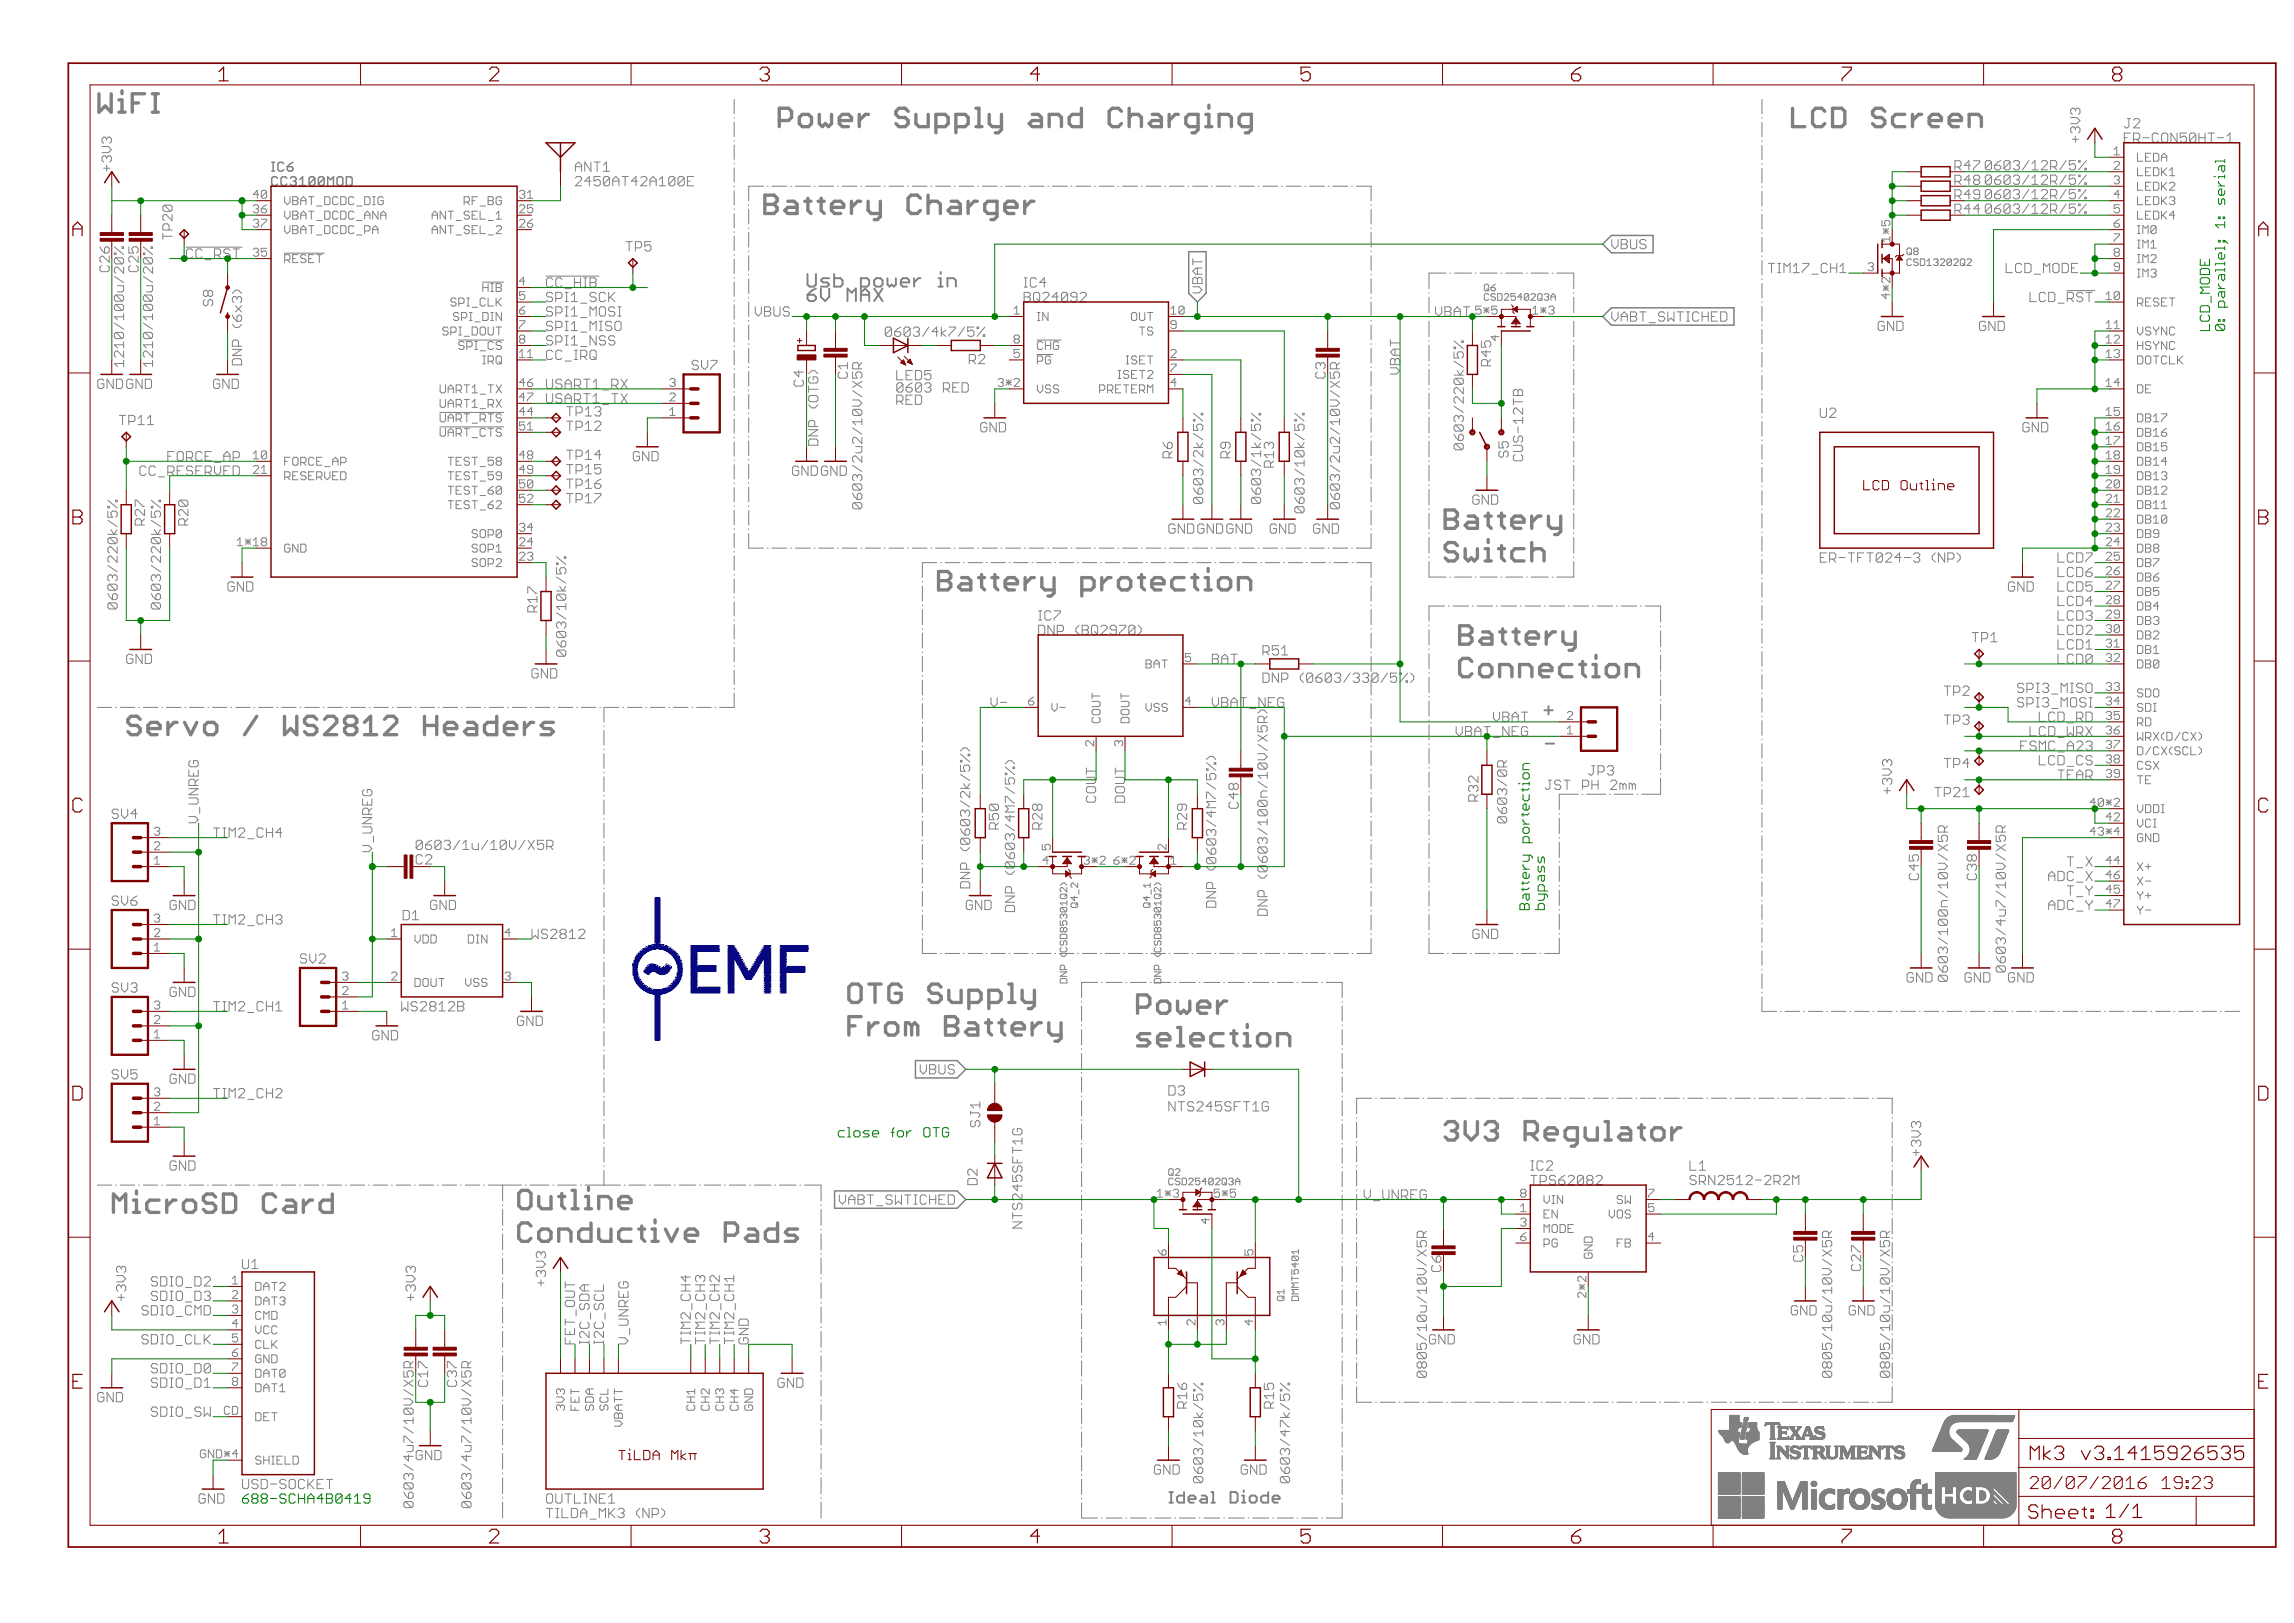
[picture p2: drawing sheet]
<svg xmlns="http://www.w3.org/2000/svg" width="1189mm" height="841mm" viewBox="0 0 1189 841" stroke-linecap="round" stroke-linejoin="round" font-family="sans-serif">
<g fill="none" stroke="#808080" stroke-width="1.7">
<path d="M51 49v9l3-3 4 3v-9M62 52h1v6M62 58h3M63 47v2M69 53h3M75 49h-6v9M79 58h3M79 49h3M80 49v9M416 59h3l2 2v3l-2 2h-3l-2-2v-3zM425 59v5l1 2 2-2 1 2 2-2v-5M445 59v7"/>
<path d="M450 59h-2l-3 3M471 58l-2-2h-3l-2 2v1l2 2h3l2 1v2l-2 2h-3l-2-2M475 59v5l1 2h5v-7M506 56h1v10M513 59v5l1 2h5M519 59v8l-2 2h-1M535 59h3l2 2v5h-5l-2-2 2-2h5M560 56v10h-4l-2-2v-3l2-2h4M581 58l-1-2h-4l-1 2v6l1 2h4l1-2M585 56v10M597 59h3l2 2v5h-5l-1-2 1-2h5M606 59v7"/>
<path d="M611 59h-2l-3 3M625 59h1v7M626 55v1M929 56v10h6M946 58l-2-2h-3l-2 2v6l2 2h3l2-2M950 56h4l2 2v6l-2 2h-4zM977 58l-2-2h-3l-2 2v1l2 2h3l2 1v2l-2 2h-3l-2-2M987 59h-5l-1 2v3l1 2h5M991 59v7M996 59h-2l-3 3M404 62h5l1-1v-3l-1-2h-5v10M435 62h6v-1l-1-2h-3l-2 2v3l2 2h3"/>
<path d="M485 66h5l1-2v-3l-1-2h-5v10M495 66h5l2-2v-3l-2-2h-5v10M506 66h3M544 66v-7h5l1 2v5M585 61l2-2h3l2 2v5M621 66h-5l-1-2v-3l1-2h5v8l-2 2h-1M625 66h3M632 66v-7h5l1 2v5M649 66h-5l-2-2v-3l2-2h5v8l-2 2h-2M1000 62h6v-1l-1-2h-4l-1 2v3l1 2h4M1010 62h7v-1l-2-2h-3l-2 2v3l2 2h3M1021 66v-7h4l2 2v5"/>
<path d="M396 101h5l2 2v1l-2 2 2 1v2l-2 2h-5zM396 106h5M408 104h4l1 2v5h-5l-1-2 1-2h5M417 104h3M419 103v6l1 2M424 104h3M426 103v6l1 2M431 107h6v-1l-1-2h-4l-1 2v3l1 2h4M441 104v7M446 104h-2l-3 3M450 104v5l1 2h5M456 104v8l-1 2h-2"/>
<path d="M477 103l-2-2h-3l-1 2v6l1 2h3l2-2M481 106l2-2h3l1 2v5M481 101v10M493 104h3l2 2v5h-5l-2-2 2-2h5M502 104v7M506 104h-1l-3 3M517 111h-5l-2-2v-3l2-2h5v8l-2 2h-1M521 107h6v-1l-2-2h-3l-1 2v3l1 2h3M531 104v7M536 104h-2l-3 3M749 264h5l1 2v1l-1 2 1 2v1l-1 2h-5zM749 269h5"/>
<path d="M761 267h3l2 2v5h-5l-2-2 2-1h5M770 267h3M771 266v6l2 2M771 280v1M777 267h3M778 266v6l2 2M783 271h7v-2l-2-2h-3l-2 2v3l2 2h3M794 267v7M799 267h-2l-3 4M802 267v5l2 2h5M809 267v8l-2 2h-1M486 296h5l2 2v1l-2 2 2 2v1l-2 2h-5z"/>
<path d="M498 299h4l1 2v5h-5l-1-2 1-1h5M507 299h3M509 298v6l1 2M514 299h3M516 298v6l1 2M531 299v7M536 299h-2l-3 4M540 299v5l2 2h4M546 299v8l-1 2h-2M571 299v7M576 299h-2l-3 4M590 299h3"/>
<path d="M592 298v6l1 2M614 299h-5l-2 2v3l2 2h5M618 299h3M619 298v6l2 2M625 299h1v7M626 295v1M755 283l-1-2h-3l-2 2v1l2 2h3l1 2v1l-1 2h-3l-2-2M759 284v5l2 2 1-2 2 2 2-2v-5M770 284h1v7M770 291h3M777 284h3M778 283v6l2 2"/>
<path d="M790 284h-5l-2 2v3l2 2h5M794 281v10M794 286l1-2h4l1 2v5M486 301h5M521 303h6v-2l-1-2h-3l-2 2v3l2 2h3M561 306h4l2-2v-3l-2-2h-4v10M580 301l1-2h3l2 2v3l-2 2h-3l-1-2zM597 303h6v-2l-1-2h-4l-1 2v3l1 2h4M625 306h3M631 301l2-2h3l2 2v3l-2 2h-3l-2-2zM642 306v-7h5l1 2v5M756 324h5l2 2v1l-2 2 2 2v1l-2 2h-5z"/>
<path d="M756 329h5M768 327h4l1 2v5h-5l-1-2 1-1h5M777 327h3M779 326v6l1 2M784 327h3M786 326v6l1 2M791 331h6v-2l-1-2h-3l-2 2v3l2 2h3M801 327v7M806 327h-1l-4 4M810 327v5l2 2h4M816 327v8l-1 2h-2M827 340v1"/>
<path d="M763 343l-2-2h-3l-2 2v6l2 2h3l2-2M767 346l1-2h4l1 2v3l-1 2h-4l-1-2zM777 351v-7h5l2 2v5M788 351v-7h4l2 2v5M798 348h6v-2l-1-2h-4l-1 2v3l1 2h4M815 344h-5l-2 2v3l2 2h5M819 344h3M820 343v6l2 2M826 351h3M826 344h1v7M832 346l2-2h3l2 2v3l-2 2h-3l-2-2zM843 351v-7h5l1 2v5"/>
<path d="M73 373l-2-2h-3l-2 2v1l2 2h3l2 2v1l-2 2h-3l-2-2M77 378h6v-2l-2-2h-3l-1 2v3l1 2h3M87 374v7M92 374h-2l-3 4M96 374l3 7 3-7M106 376l2-2h3l1 2v3l-1 2h-3l-2-2zM133 371l-6 10M147 371v10l4-3 3 3v-10M164 373l-1-2h-4l-1 2v1l1 2h4l1 2v1l-1 2h-4l-1-2M168 373l2-2h3l2 2v1l-7 7h7M180 376l-1-2v-1l1-2h3l2 2v1l-2 2M180 376h3"/>
<path d="M180 376l-1 2v1l1 2h3l2-2v-1l-2-2M189 374l3-3v10M199 373l2-2h3l2 2v1l-7 7h7M220 376h6M220 371v10M226 371v10M230 378h7v-2l-2-2h-3l-2 2v3l2 2h3M242 374h3l2 2v5h-5l-1-2 1-1h5M257 371v10h-4l-2-2v-3l2-2h4M261 378h7v-2l-2-2h-3l-2 2v3l2 2h3M272 374v7M277 374h-2l-3 4"/>
<path d="M287 374h-5l-2 2 2 2h3l2 1-2 2h-5M189 381h6M442 510h3l1 2v6l-1 1h-3l-2-1v-6zM450 510h7M453 510v9M467 512l-2-2h-3l-1 2v6l1 1h3l2-1v-3h-3M488 512l-2-2h-3l-2 2v1l2 2h3l2 1v2l-2 1h-3l-2-1M492 513v5l1 1h5v-6M502 519h5l1-1v-3l-1-2h-5v10M512 519h5l2-1v-3l-2-2h-5v10M523 510h1v9M523 519h3"/>
<path d="M530 513v5l1 1h5M536 513v8l-1 2h-2M610 519v5l2 1 1-1 2 1 2-1v-5M631 519v6M636 519h-2l-3 3M440 532h3M446 527h-6v9M450 530v6M455 530h-2l-3 3M461 530h3l1 2v3l-1 1h-3l-2-1v-3zM472 532l-1-2h-2v6M472 532v4"/>
<path d="M472 532l2-2 2 2v4M490 527h5l1 1v2l-1 2 1 1v2l-1 1h-5zM490 532h5M502 530h3l2 2v4h-5l-2-1 2-2h5M511 530h3M512 528v7l2 1M518 530h3M519 528v7l2 1M525 533h6v-1l-2-2h-3l-1 2v3l1 1h3M535 530v6M540 530h-2l-3 3M544 530v5l1 1h5"/>
<path d="M550 530v8l-2 2h-1M590 522h4l2-2v-3l-2-1h-4v9M596 536h-5l-1 1 1 2h3l2 1-2 2h-4M600 520l1-1h4l1 1v4l-1 1h-4l-1-1zM600 539h6v-2l-1-1h-4l-1 1v3l1 2h4M610 532h2v10M617 539h7v-2l-2-1h-3l-2 1v3l2 2h3M621 522h6v-2l-2-1h-3l-1 1v4l1 1h3M634 536h-5l-1 1v3l1 2h5M638 536h3M639 534v6l2 2M645 536h1v6"/>
<path d="M646 531v1M652 537l1-1h3l2 1v3l-2 2h-3l-1-2zM610 542h3M645 542h3M662 542v-6h5l1 1v5M749 583l2-2h3l1 2v1l-1 2M752 586h2M754 586l1 2v1l-1 2h-3l-2-2M759 581v7l3 3 4-3v-7M770 583l1-2h3l2 2v1l-2 2M773 586h1M774 586l2 2v1l-2 2h-3l-1-2"/>
<path d="M790 588h5l2-2v-3l-2-2h-5v10M794 588l3 3M801 588h6v-2l-1-2h-4l-1 2v3l1 2h4M817 591h-4l-2-2v-3l2-2h4v8l-1 2h-2M821 584v5l2 2h5v-7M832 581h1v10M832 591h3M840 584h4l1 2v5h-5l-1-2 1-1h5M849 584h3M851 583v6l1 2M856 586l2-2h3l1 2v3l-1 2h-3l-2-2zM866 584v7"/>
<path d="M871 584h-1l-4 4M71 617v2M116 619h5l1 1v7l-1 1h-5zM172 619v9h-5l-1-1v-4l1-1h5M270 617h4l1 1v7l-1 1h-4l-1-1v-7zM291 618v7l2 1M296 617h2v9M305 615v2M59 628v-9l3 3 3-3v9M69 622h2v6M69 628h3M82 622h-4l-2 1v4l2 1h4"/>
<path d="M86 622v6M91 622h-1l-4 3M97 622h3l1 1v4l-1 1h-3l-2-1v-4zM112 620l-2-1h-3l-2 1v2l2 1h3l2 2v2l-2 1h-3l-2-1M143 620l-2-1h-3l-1 1v7l1 1h3l2-1M148 622h4l1 1v5h-5l-1-1 1-2h5M157 622v6M162 622h-2l-3 3M275 635l-1-1h-4l-1 1v7l1 1h4l1-1M279 620v5l2 1h5v-6M281 637h3l2 1v4l-2 1h-3l-2-1v-4zM290 620h3"/>
<path d="M296 626h4M303 626h4M303 620h2v6M306 634v9h-5l-1-1v-4l1-1h5M310 626v-6h5l2 2v4M310 637v5l2 1h5v-6M321 623h6v-1l-2-2h-3l-1 2v3l1 1h3M327 637h-5l-1 1v4l1 1h5M331 637h3M333 635v7l1 1M338 637h1v6M339 632v2"/>
<path d="M345 637l3 6 3-6M388 637h3l2 1v5h-5l-2-1 2-2h5M403 634v9h-5l-1-1v-4l1-1h5M413 637h-4l-2 1 2 2h3l1 2-1 1h-5M290 643v-6h4l2 1v5M338 643h3M355 640h7v-2l-2-1h-3l-2 1v4l2 1h3M376 640h5l1-2v-3l-1-1h-5v9"/>
</g>
<g fill="none" stroke="#808080" stroke-width=".99">
<path d="M418 142v5l2 2h2l1-2v-5M418 153h4l1 1v1l-1 1h-2l-2-1zM423 150l-2 1-3 2M425 150v4l3 2 2-2v-4M430 144h-4l-1 1 1 1h3l1 1-1 2h-4M432 142v7h4l1-2v-2l-1-1h-4M439 156v-6l2 2 3-2v6M446 153h4M446 149h3l1-2v-2l-1-1h-3v7M446 156v-4l2-2 2 2v4M453 150l4 6M454 144h2l1 1v2l-1 2h-2l-1-2v-2z"/>
<path d="M457 150l-4 6M460 144v3l1 2 1-2 1 2 1-2v-3M467 146h4v-1l-1-1h-2l-1 1v2l1 2h2M474 144v5M477 144h-1l-2 2M486 149h3M486 144h2v5M488 141v1M491 149v-5h3l1 1v4M800 368h5M803 366v4M801 385h4"/>
<path d="M606 779h2M606 773h2M607 773v6M614 773v6h-3l-1-1v-2l1-1h3M616 777h4v-1l-1-1h-2l-1 1v2l1 1h2M623 775h2l1 1v3h-3l-1-1 1-1h3M628 779h2M628 773h1v6M638 773h2l1 1v4l-1 1h-2zM644 779h1M644 775h1v4M645 772v1"/>
<path d="M648 776l1-1h1l1 1v2l-1 1h-1l-1-1zM657 773v6h-3v-1v-2v-1h3M660 777h3v-1l-1-1h-2v1v2v1h2"/>
</g>
<g fill="none" stroke="#808080" stroke-width=".52">
<path d="M380 51v8M913 51v8M1076 57v1M1076 57l-1-1-2 1v1l1 1M1076 57v-1l2 1v1l-1 1M53 76h3l2 2-2 1h-3M55 72v1M55 72v-1l-2 1v1l1 1M55 72l1-1 2 1v1l-1 1M380 61h.1M380 63v8M380 73h.1"/>
<path d="M380 75v8M913 61h.1M913 63v8M913 73h.1M913 75v8M1073 61h3l2 2-2 1h-3M1074 72h3M1076 67h.1M1076 71v3M1076 67l-1-1-2 1v1l1 1M1076 67v-1l2 1v1l-1 1M1096 78l1-2v4"/>
<path d="M1101 71h1M1102 61h2M1103 61v4l-1 1-1-1M1104 69h-3v5h3M1106 72h2l1-1v-1l-1-1h-2v5M1106 62l1-1h1l1 1v1l-3 3h3M1107 72l2 2M1108 79v5h3M1111 71h3M1115 79h-3v5h3M1116 79h2l1 1v3l-1 1h-2zM1119 70l-1-1h-2l-1 1v3l1 1h2l1-1"/>
<path d="M1121 69h2v1v3v1h-2l-1-1v-3zM1128 69v5l-3-5v5M1133 69h-3v2h2h1v2l-1 1h-1l-1-1M1138 70l-1-1h-1l-1 1v3M1138 70v3l-1 1h-1l-1-1M1138 70l-3 3M1140 71h3M1140 69v5M1143 69v5M1144 69h4M1146 69v5M1149 71h3"/>
<path d="M1154 74h3M1154 71l2-2v5M54 87h3M55 82h.1M55 86v3M55 82v-1l-2 1v1l1 1M55 82l1-1 2 1v1l-1 1M138 99h-1h-1h-1v3M138 99v3l-1 1h-1l-1-1M138 99l-3 3M269 99h1h1h1l-1 2M298 92l1-1h2v1v1l-3 3h3"/>
<path d="M298 89v-3l2-2 1 2v3M298 86h3M306 94h-3l2-3v5M306 84v5l-3-5v5M308 84h3M309 84v5M311 91h-3v3l1-1 2 1v1l-1 1h-1l-1-1M313 86l1-2v5M313 89h3M316 92v3l-1 1h-1l-1-1M316 92l-1-1h-1l-1 1v3M316 92l-3 3"/>
<path d="M318 94h3M318 96v-3l1-2 2 2v3M322 91h4M324 91v5M330 94h-3l3-3v5M332 92l1-1h1l1 1v1l-3 3h3M337 94h3M337 96v-3l1-2 2 2v3M342 96h3M342 93l1-2v5M350 92v3l-1 1h-2v-1M350 92l-1-1h-2v1v3"/>
<path d="M350 92l-3 3M355 92v3l-1 1h-2l-1-1M355 92l-1-1h-2l-1 1v3M355 92l-4 3M356 94h2M359 91h-3v5h3M380 85h.1M380 87v7M380 96v1M380 99v7M396 96h-8v8M398 96h.1"/>
<path d="M400 96h8M410 96h.1M412 96h8M422 96h.1M424 96h8M434 96h.1M436 96h8M446 96h1M449 96h7M458 96h1M461 96h7M470 96h1"/>
<path d="M473 96h7M482 96h1M485 96h8M495 96h.1M497 96h8M507 96h.1M509 96h8M519 96h.1M521 96h8M531 96h.1M533 96h8M543 96h.1"/>
<path d="M545 96h8M555 96h1M558 96h7M567 96h1M570 96h7M579 96h1M582 96h7M591 96h1M594 96h8M604 96h.1M606 96h8M616 96h.1"/>
<path d="M618 96h8M628 96h.1M630 96h8M640 96h.1M642 96h8M652 96h.1M654 96h8M664 96h1M667 96h7M676 96h1M679 96h7M688 96h1"/>
<path d="M691 96h7M700 96h1M703 96h8v8M913 85h.1M913 87v8M913 97h.1M913 99v8M1013 87h3v-1v-2v-1h-3v5M1013 94h3v-1v-1v-1h-3v5M1015 87l1 1M1015 94l1 2M1021 93h-3l2-2v5"/>
<path d="M1021 86h-3l2-3v5M1023 83h3v1l-3 3v1M1024 93l-1-1 1-1h1l1 1-1 1M1024 93l-1 1 1 2h1l1-1-1-2M1024 93h1M1032 84l-1-1h-1l-1 1v3M1032 92l-1-1h-1l-1 1v3M1032 99l-1-1h-1l-1 1v3M1032 84v3l-1 1h-1l-1-1M1032 92v3l-1 1h-1l-1-1M1032 99v3l-1 1h-1l-1-1M1032 84l-3 3"/>
<path d="M1032 92l-3 3M1032 99l-3 3M1034 86h2l1 1-1 1h-2v-1zM1034 93h2l1 2-1 1h-2v-1zM1037 83l-3 3M1037 91l-3 2M1037 98l-3 3M1042 92l-1-1h-2v1v3M1042 84l-1-1h-2v1v3M1042 84v3l-1 1h-2v-1M1042 99l-1-1h-2v1v3M1042 92v3l-1 1h-2v-1"/>
<path d="M1042 99v3l-1 1h-2v-1M1042 84l-3 3M1042 92l-3 3M1042 99l-3 3M1043 84l1-1h2l1 1-1 2M1043 92l1-1h2l1 1-1 1M1043 99l1-1h2l1 1-1 2M1045 86h1M1045 93h1M1046 86h1l-1 2h-2l-1-1M1046 93l1 1-1 2h-2l-1-1M1051 83l-3 5"/>
<path d="M1051 91l-3 5M1051 98l-3 5M1053 88h3M1053 85l2-2v5M1053 92l2-1v5M1053 100l2-2v5M1053 96h3M1058 84l1-1h1l1 1v1l-3 3h3M1058 92l1-1h1l1 1-3 4h3M1058 99l1-1h1l1 1v1l-3 3h3M1063 86h2h1v-2l-1-1h-2v5M1063 94h2l1-1v-1l-1-1h-2v5"/>
<path d="M1064 86l2 2M1064 94l2 2M1071 83l-3 5M1071 91l-3 5M1071 98l-3 5M1076 83h-4v3l3-1 1 1v1l-1 1h-2l-1-1M1076 91h-4v2l2-1 2 1v2l-1 1h-2l-1-1M1076 98h-4v3l2-1 2 1v1l-1 1h-2l-1-1M1077 83h1v1h-1zM1077 91h1v1h-1zM1077 98h1v1h-1zM1080 87h1v1h-1z"/>
<path d="M1080 95h1v1h-1zM1081 83l-4 5M1081 91l-4 5M1081 98l-4 5M1096 84h2v1l-2 3h2M1096 80h2M1096 92v-1h2v1v1M1097 93h1M1098 93v1v1h-2M1108 94v5h3M1108 87v4h3M1112 81h1"/>
<path d="M1112 89h1M1112 96h1M1115 94h-3v5h3M1115 87h-3v4h3M1116 94h2l1 1v3l-1 1h-2zM1116 87h2l1 1v2l-1 1h-2zM1120 84v-3l2-2 1 2v3M1120 87v4M1120 94v5M1120 81h3M1121 89l2 2M1121 96l2 3"/>
<path d="M1123 87l-3 3M1123 94l-3 3M1124 95l1-1h1l1 1v1l-3 3h3M1124 91h3M1124 88l2-1v4M85 106l-1 1v2l1 1h3M85 106h3l1 1v2l-1 1M85 106l3 4M88 119v-2l-1-1h-2l-1 1v2h5M89 111v3l-3-3-2 1v2h1M131 114h1h1h1l-1 2M131 107l1-1h1l1 1-1 1"/>
<path d="M133 108h.1M133 116h.1M133 116h1l-1 2h-1l-1-1M133 108l1 1-1 1h-1h-1M134 101h-3l2-2v4M135 108h2l1 2h-1h-1h-1zM135 114h3l-3 4M138 106l-3 2M148 102v3l1 1 1-1v-3M148 109v3l1 2 1-2v-3M148 117v3l1 1 1-1v-3M152 102h2v1v1v1v1h-2z"/>
<path d="M152 117h2v1v1v1v1h-2zM152 109h2v1v2v1v1h-2zM152 104h2M152 112h2M152 119h2M156 106v-3l1-1 2 1v3M156 104h3M156 114v-3l1-2 2 2v3M156 112h3M156 119h3M160 102h3M160 109h3"/>
<path d="M160 117h3M161 102v4M161 109v5M161 117v4M164 107h3M164 114h3M168 102h2l1 1v2l-1 1h-2zM168 109h2l1 1v3l-1 1h-2zM168 117h2l1 1v2l-1 1h-2zM175 110l-1-1h-1l-1 1v3l1 1h1l1-1M175 103l-1-1h-1l-1 1v2l1 1h1l1-1M175 118l-1-1h-1l-1 1v2l1 1h1l1-1"/>
<path d="M177 102h2v1v2v1h-2zM177 109h2v1v3v1h-2zM177 117h2v1v2v1h-2zM183 103v-1h-2v1v2v1h2v-1M183 110v-1h-2v1v3v1h2v-1M183 118v-1h-2v1v2v1h2v-1M185 107h3M185 114h3M189 114v-3l1-2 2 2v3M189 102h2l1 1v2l-1 1h-2zM189 120h2l1-1v-1l-1-1h-2v4M189 112h3"/>
<path d="M193 102h2M193 106h2M193 119h3M194 102v4M196 109v5l-3-5v5M197 114v-3l2-2 1 2v3M197 112h3M199 103l-1-1h-1l-1 1v2l1 1h1l1-1v-1h-2M224 114v-3l1-2 2 2v3M224 112h3M224 119h3M231 109v5l-3-5v5"/>
<path d="M231 117v4l-3-4v4M232 109h3M232 117h3M234 109v5M234 117v4M236 114h3M241 105h2v-1v-1v-1h-2v4M242 105l1 1M243 110v-1h-2v2v1h2v1v1h-2v-1M243 118v-1h-2v1v1h2v1v1h-2v-1M245 104h1M245 112h1"/>
<path d="M245 119h1M247 102h-2v4M247 109h-2v5h2M247 117h-2v4h2M249 107h3M249 109v5h3M249 117v4h3M253 102h2l1 1-1 1 1 1-1 1h-2zM253 104h2M253 114h3M257 114h3M257 118l1-1h1l1 1-3 3h3"/>
<path d="M257 111l1-2v5M260 103l-1-1h-1l-1 1v2l1 1h1l1-1v-1h-2M269 107l1-1h1l1 1v1l-3 2h3M269 114h1h1h1v1l-3 3h3M271 101h.1M271 101h1l-1 2h-1l-1-1M273 103h3M273 116h2l1 1-1 1h-1l-1-1zM273 100l2-1v4M276 106h-3v2h2h1v2h-1h-1h-1M276 114l-3 2M380 108v1"/>
<path d="M380 111v7M388 106h.1M388 109v7M388 118h.1M711 106h.1M711 109v7M711 118h.1M913 109h.1M913 111v8M975 114v3h2v-1v-2h2v1v1v1M976 118l3 3M976 120h3"/>
<path d="M977 118v3M979 118l-3 3M1013 101h3v-2v-1h-3v5M1013 109h3v-1v-1v-1h-3v5M1015 101l1 2M1015 109l1 2M1021 108h-3l2-2v5M1021 101h-3l2-3v5M1026 101h-2l-1-1 1-2h1l1 1v3l-1 1h-1l-1-1M1026 108h-3l2-2v5M1032 107l-1-1h-1l-1 1v3M1032 107v3l-1 1h-1l-1-1"/>
<path d="M1032 107l-3 3M1034 101h2l1 1-1 1h-2v-1zM1034 108h2l1 2-1 1h-2v-1zM1037 106l-3 2M1042 107l-1-1h-2v1v3M1042 107v3l-1 1h-2v-1M1042 107l-3 3M1043 107l1-1h2l1 1-1 1M1045 101h1M1045 108h1M1046 101h1l-1 2h-2l-1-1M1046 108l1 1-1 2h-2l-1-1"/>
<path d="M1051 106l-3 5M1053 107l2-1v5M1053 103h3M1053 111h3M1058 107l1-1h1l1 1-3 4h3M1063 101h2h1v-2l-1-1h-2v5M1063 109h2l1-1v-1l-1-1h-2v5M1064 101l2 2M1064 109l2 2M1071 106l-3 5M1076 106h-4v2l2-1 2 1v2l-1 1h-2l-1-1M1077 106h1v1h-1z"/>
<path d="M1080 102h1v1h-1zM1080 110h1v1h-1zM1081 106l-4 5M1096 116h2v1v1h-2v-1zM1098 101h-2l2-2v4M1098 106h-2v2h1h1v2h-2M1098 114l-2 2M1108 102v4h3M1108 109v5h3M1108 117h1M1108 117v4M1112 104h1"/>
<path d="M1112 112h1M1115 102h-3v4h3M1115 109h-3v5h3M1116 102h2l1 1v2l-1 1h-2zM1116 109h2l1 1v3l-1 1h-2zM1117 118l-2 2M1117 118v-1h-2v1v2M1117 118v2v1h-2v-1M1120 102v4M1120 109v5M1121 104l2 2M1121 112l2 2"/>
<path d="M1123 102l-3 3M1123 109l-3 3M1124 103l1-1h1l1 1-1 1M1126 104h.1M1126 104l1 1-1 1h-1l-1-1M1127 112h-3l2-3v5M52 128l2 3M53 138h-1v2l1 1h3l1-1v-2h-1M54 129l2-1 1 1v1l-1 1h-2zM57 133v3l-4-3-1 1v1l1 1M59 131h1v1h-1zM59 128l5 4"/>
<path d="M60 134l3 3M60 134h3h1v2l-1 1M60 134h-1v2l1 1h3M63 128h1v1h-1zM64 138v4l-3-4-2 1v2l1 1M67 128v3h2l-1-2 1-1h2l1 1v1l-1 1M68 138h-1v2l1 1h3l1-1v-2h-1M72 133v3l-4-3-1 1v1l1 1M74 131h1v1h-1zM74 128l5 4M75 134h-1v2l1 1h3M75 134h3h1v2l-1 1"/>
<path d="M75 134l3 3M78 128h1v1h-1zM79 138v4l-3-4h-1l-1 1v2l1 1M84 122h5M84 121v3M96 128h29M100 130l-1-1h-2v1v3v1h2l1-1M105 130l-1-1h-2l-1 1v3l1 1h2l1-1M106 135h4M111 132h3v-1v-1v-1h-3v5M113 132l1 2M119 130l-1-1h-1l-1 1 1 1h1l1 1-1 2h-1l-1-1"/>
<path d="M121 129h3M122 129v5M131 129h1h1h1l-1 2M133 131h.1M133 131h1l-1 2h-1l-1-1M138 129h-3v2l2-1 1 1v1l-1 1h-1l-1-1M147 131h21M148 135h2v-1v-1v-1h-2v4M149 135l1 1M152 134h1M154 132h-2v4h2M156 121v-3l1-1 2 1v3"/>
<path d="M159 133l-1-1h-1l-1 1 1 1h1l1 1-1 1h-1l-1-1M160 134h1M163 132h-3v4h3M164 132h3M164 122h3M165 132v4M185 122h3M193 121v-3l2-1 1 1v3M224 121v-3l1-1 2 1v3M236 122h3M253 122h3M324 125h4"/>
<path d="M326 125v5M329 128h3h1v-2l-1-1h-3v5M337 125h-3v3l2-1 1 1v1v1h-2l-1-1M380 120h.1M380 122v8M380 132h.1M380 134v8M388 121v7M388 130h.1M388 133v7M618 134v3M618 136h5"/>
<path d="M621 139v3M623 139h-3l-2 2 2 1h3M711 121v7M711 130h.1M711 133v7M835 124v3l2 2 2-2v-3M840 124h3v1v2v1v1h-3zM840 127h3M845 124v4l1 1h1l1-1v-4M853 125l-1-1h-1l-1 2 1 1h1l1 1-1 1h-1l-1-1M913 121h.1M913 123v8"/>
<path d="M913 133h.1M913 135v7M916 136h4M918 136v5M921 136h2M922 136v5M929 138l2-2v5M934 136h3v1l-3 3v1M947 137l-1-1h-1l-1 1v3l1 1h1l1-1M949 139h3M949 136v5M952 136v5"/>
<path d="M954 138l1-2v5M968 137l1-1h1l1 1-1 1M969 138h1M970 138l1 1-1 1h-1h-1M979 123v2M979 124h-4l2 1M989 129h2v2l-1 1-2-1v-2zM989 131l2 1M991 135l-1-1-2 1v2l1 1 2-1M992 130v-1h2l-1 1M992 130v1v1l2-1-1-1M992 130h1"/>
<path d="M994 135l-1-1-1 1v1h2l-1 2-1-1M995 134h2l1 1v2l-1 1h-2zM999 138h2M999 135l1-1v4M1002 135l2-1v1v1M1003 136h1M1004 136v2l-2-1M1006 135v-1l2 1-2 3h2M1011 135l-1-1-1 1v2M1011 135v2v1l-2-1M1011 135l-2 2M1012 135l1-1 2 1-3 3h3"/>
<path d="M1016 134l2 1v2v1l-2-1v-2zM1017 136l1 2M1019 135l1-1 2 1-3 3h3M1040 136v5h3M1048 137l-1-1h-2v1v3v1h2l1-1M1049 136h3l1 1v3l-1 1h-3zM1065 136h1l1 1v3l-1 1h-1l-1-1v-3zM1069 136h2l1 1v3l-1 1h-2zM1074 139h1M1077 136h-3v5h3M1096 121h2l-2 4M1096 131v2h2v-1v-1"/>
<path d="M1096 131v-1v-1h2v2M1096 131h2M1098 138h-2v-2h2v1v3h-2M1108 132h1M1108 121h1M1108 136h1M1108 129h1M1108 124h1M1108 139h1M1108 124v5M1108 132v4M1108 139v5"/>
<path d="M1111 121v-4l1 1 1-1v4M1111 129v-5l1 2 1-2v5M1111 136v-4l1 1 1-1v4M1115 133v-1h2v1l-2 3h2M1115 126l1-2v5M1115 129h2M59 143l5 3M60 158h3l1 1v1l-1 1M60 153l-1 1v1l1 1h3M60 153h3l1 1v1l-1 1M60 158l-1 1v1l1 1h3M60 158l3 3"/>
<path d="M60 153l3 3M61 148h3v2l-1 1h-2M74 143l5 3M75 158l-1 1v1l1 1h3M75 158h3l1 1v1l-1 1M75 153l-1 1v1l1 1h3M75 153h3l1 1v1l-1 1M75 158l3 3M75 153l3 3M76 148h3v2l-1 1h-2M106 155l-1 1v2h2h1v-2l1-1 1 1v2h-1M108 151l-1-1-2 1v2l1 1 2-1"/>
<path d="M108 151l1-1 1 1v2l-1 1-1-1M108 151v2M120 152l2-2h2l1 2M122 158l3 4M123 154h1h1v2l-1 1M123 154h-1h-2v2l1 1M123 154v1M125 158l-3 4M236 155v-1h-2v1v2h2v2h-2v-1M238 157h2h1v-2l-1-1h-2v5M242 159h1M242 154h1"/>
<path d="M243 154v5M245 159h2M250 146h11M250 149h3M250 147v4M252 155l-1-1h-1l-1 1v3l1 1h1l1-1M253 154v5h3M253 147v4M254 151h2M254 147h2M255 147v4M257 149h2"/>
<path d="M257 147h2l1 1-1 1 1 1-1 1h-2zM257 154v5M258 157l2 2M260 154l-3 3M272 151h-3v2h2h1v2h-1h-1h-1M272 146h-3l2-2v4M272 159l-3 2M283 143h27M286 152v-1h-2l-1 2 1 1h2v1v1h-2l-1-1M286 160v-1h-2l-1 2h1h2v2v1h-2l-1-1M286 145v-1h-2l-1 1v3l1 1h2v-1M288 155h2l1-1v-2l-1-1h-2v5"/>
<path d="M291 145l-1-1h-1l-1 1v3l1 1h1l1-1M293 156h1M293 151h1M293 159h1M293 150h3M294 151v5M294 159v5M296 156h3M296 153l2-2v5M298 146h3M298 144v5M301 144v5"/>
<path d="M301 157h3M303 149h1M303 144h1M303 144v5M306 144h2l1 1-1 1 1 2-1 1h-2zM306 146h2M309 152l-1-1h-1l-1 2 1 1h1l1 1-1 1h-1l-1-1M311 159h2l1 1v3l-1 1h-2v-1v-3zM314 152l-1-1h-2v1v3v1h2l1-1M315 151v5M316 154l3 2M319 160l-1-1h-2l-1 1 1 1h2l1 1-1 2h-2l-1-1"/>
<path d="M319 151l-4 4M320 159h2M321 159v5M380 144h.1M380 146v8M380 156h.1M380 158v7M388 142h.1M388 145v7M388 154h.1M388 156v8M391 159v3l2 2 2-2v-3"/>
<path d="M396 159h3v1v1v2v1h-3zM401 159v4l1 1h1l1-1v-4M409 160l-1-1h-1l-1 1 1 1h1l1 1-1 2h-1l-1-1M531 154h2M531 151h2l1 1-1 2 1 1-1 1h-2zM531 149h1M531 144h1M532 144v5M536 151h2l1 1v3l-1 1h-2v-1v-3zM537 155l2 1M537 145l-1-1h-1l-1 1v3l1 1h1l1-1M540 152l1-1h2l1 1v1l-4 3h4"/>
<path d="M542 146h-3l2-2v5M548 154h-3l3-3v5M553 152l-3 3M553 152v3l-1 1h-1l-1-1M553 152l-1-1h-1l-1 1v3M558 154h-2l-1-1 1-2h1l1 1v3l-1 1h-1l-1-1M560 152l1-1h1l1 1v1l-3 3h3M614 159l-3 3M614 159h-1h-1h-1v3M614 159v3l-1 1h-1l-1-1M618 145l1-1 2 1 1-1 1 1v2h-5zM618 149h3l2 1-2 2h-3"/>
<path d="M621 145v2M711 142h.1M711 145v7M711 154h.1M711 156v8M741 152h.1M741 154v8M744 159v3l2 2 1-2v-3M749 159h2l1 1-1 1 1 2-1 1h-2zM749 142h-8v8M751 142h1M754 142h9"/>
<path d="M758 159h4M760 159v5M765 142h.1M767 142h9M768 159h-3v2l1-1 2 1v1l-1 1h-2v-1M769 159l3 3M770 147l2 1v2l-1 1-2-1v-2zM770 159v3M770 150l2 1M772 153l-1-1-2 1v2l1 1 2-1M772 159l-3 3M773 149h1l1 1-2 1z"/>
<path d="M775 153l-1-1-1 1v1h2l-1 2-1-1M775 147l-2 2M776 159h-3v2l1-1 2 1v1l-1 1h-1l-1-1M776 152h2v1v2v1h-2zM778 142h.1M780 153v-1l2 1-2 3h2M780 142h9M785 152h-2v2l1-1 1 1v2l-2-1M789 154h-2l1-2v4M791 142h1M792 153v-1l-2 1v2M792 153v2v1l-2-1"/>
<path d="M792 153l-2 2M793 153l1-1 2 1-3 3h3M794 142h8M797 152l2 1v2v1l-2-1v-2zM798 154l1 2M798 159l3 3M800 159v3M800 153l2-1 1 1-1 1M801 159l-3 3M801 154h1M802 154h1l-1 2-2-1M803 159h2v2"/>
<path d="M804 156v-3l1-1 1 1v3M804 154h2M804 142h1M807 142h9v8M816 152h.1M816 154v8M913 144v1M913 147v7M913 156v1M913 159v7M921 141h2M925 141v-5l1 2 2-2v5"/>
<path d="M929 141h4M939 142h3M954 141h3M976 148l3 3M976 149h3M977 152v3l-2-2h4M977 148v3M979 148l-3 3M979 144v3l-2-3h-2v2l1 1M1052 151v5h3M1054 142h3M1059 141v-5l2 2 1-2v5"/>
<path d="M1060 152l-1-1h-1l-1 1v3l1 1h1l1-1M1062 151h2l1 1v3l-1 1h-2zM1067 157h3M1071 151h15M1071 155h3l1-1v-2l-1-1h-3v5M1073 155l2 1M1079 152v-1h-2l-1 1 1 2h2v1v1h-2l-1-1M1081 151h3M1083 151v5M1092 155h2M1092 153l1-2v4M1098 152v-1h-2v1v3"/>
<path d="M1098 152v3h-2M1098 152l-2 3M1108 157h2h1v-2l-1-1h-2v5M1108 144h1M1109 157l2 2M1111 144v-5l1 2 1-2v5M1112 157h1M1115 140v-1h2v1v1M1115 154h-3v5h3M1116 141h1M1117 141v1v2h-2v-1M1119 155l-1-1h-1l-1 1 1 2h1h1l-1 2h-1l-1-1"/>
<path d="M1120 157h2M1123 154h-3v5h3M1124 154h3M1126 154v5M59 167l5 4M60 172h3l1 1v2h-1M60 172l-1 1v2h1h3M60 172l3 3M64 163v3M64 177v3M64 179h-5l2 1M64 164h-5l2 2"/>
<path d="M74 167l5 4M75 172l-1 1v2h1h3M75 172h3l1 1v2h-1M75 172l3 3M79 164h-5l2 2M79 179h-5l2 1M79 163v3M79 177v3M120 168l2 2h2l1-2M120 163l3 4M123 164l1-1 1 1v2l-1 1h-1zM124 179v-2l-1-1h-2l-1 1v2h5"/>
<path d="M232 170v-1h-2l-1 1 1 2h2v2h-2l-1-1M234 172h2v-2v-1h-2v5M238 176h23M238 169h1M238 163l-1-1h-1l-1 1 1 1h1l1 1-1 1h-1l-1-1M238 174h1M238 169v5M239 165h2l1-1v-1l-1-1h-2v4M241 178l-1-1h-2v1v1h2l1 1-1 1h-2v-1M241 174h2M242 180h2l1-1v-1l-1-1h-2v4M243 162h2"/>
<path d="M243 166h2M244 162v4M245 169h2v1v3v1h-2zM246 167h3M246 177h1M247 177v4M249 170l1-1h1l1 1v3l-1 1h-1l-1-1zM250 162h2l1 1v2l-1 1h-2zM253 169v4l1 1h1l1-1v-4M254 162h2M254 166h2M255 162v4"/>
<path d="M256 178l-1-1h-1l-1 1v2l1 1h1l1-1M257 169h3M258 169v5M260 178l-1-1h-1l-1 1 1 1h1l1 1-1 1h-1l-1-1M260 162v4l-3-4v4M269 161h2l1 1-1 1h-1l-1-1zM269 166h3l-3 4M270 176l-1-1 1-1h1h1l-1 2M270 176h-1l1 2h1l1-1-1-1M270 176h1M286 167v-1h-2l-1 1 1 2h2v1v1h-2l-1-1M286 175v-1h-2l-1 2h1h2v2v1h-2l-1-1"/>
<path d="M288 170h2l1-1v-2l-1-1h-2v5M288 162h2l1-1v-1l-1-1h-2v5M288 177h2l1-1v-1l-1-1h-2v5M293 166h1M293 171h1M293 164h1M293 174h1M293 179h1M294 166v5M294 174v5M296 171h3M296 164h3"/>
<path d="M296 161l2-2v5M296 168l2-2v5M296 176l2-2v5M296 179h3M301 165h3M301 172h3M301 180h3M306 164v-5l1 2 2-2v5M306 171v-5l1 2 2-2v5M309 174v5l-3-5v5M311 166h1M311 171h1"/>
<path d="M311 166v5M314 175l-1-1h-2v1v1h2l1 1-1 2h-2v-1M317 167l-1-1h-1l-1 1 1 2h1l1 1-1 1h-1l-1-1M319 175l-1-1h-2l-1 1 1 1h2l1 1-1 2h-2l-1-1M319 167v-1h2l1 1v3l-1 1h-2v-1zM320 164h2M380 167v1M380 170v7M380 179v1M388 166h.1M388 168v8M388 178h.1"/>
<path d="M396 161h3M462 170l-1-1h-1l-1 1v3M462 170v3l-1 1h-1l-1-1M462 170l-3 3M464 172h2l1 1-1 1h-2v-1zM467 169l-3 3M472 170l-1-1h-2l-1 1v3M472 170v3l-1 1h-2l-1-1M472 170l-4 3M473 170l1-1h2l1 1-1 2M475 172h1M476 172l1 1-1 1h-2l-1-1"/>
<path d="M481 169l-3 5M486 172h-3l2-3v5M488 169v5M490 171l-2 2 2 1M492 169h3v1l-3 3v1M500 169l-3 5M505 169h-3v3l2-1 1 1v1l-1 1h-2v-1M506 169h1v1h-1zM510 173v1zM510 169l-4 5M526 160l1-1v4M526 163h2"/>
<path d="M526 176v2h2v-1v-1M526 176v-1v-1h2v2M526 176h2M537 176h13M538 162h1M538 166h1M538 162v4M540 178v-1h-2v1v2v1h2v-1M542 179h3M542 177v4M543 162v4l-3-4v4M545 177v4"/>
<path d="M549 178l-1-1h-1l-1 1v2l1 1h1l1-1v-1h-2M586 163l1-1h1l1 1v2l-1 1h-1l-1-1zM591 169h2M591 162v3v1h2v-1v-3M592 169v5M595 162h2M596 162v4M597 170v-1h-2v2v1h2v1v1h-2v-1M607 163h3M607 160l1-1v4M610 168h-3v-2h2l1 1v3h-1h-2M711 166h.1"/>
<path d="M711 168v8M711 178h.1M721 176v3M721 178h4M741 164h.1M741 166v8M741 176v1M741 179v8M749 161h2M754 180v1zM754 177l4 4M754 164v-3l1-2 2 2v3"/>
<path d="M754 161h3M758 177h.1M768 177v3h2l-1-3h1h2h1v2l-1 1M769 161h3M775 174v3l-2-3h4M794 160l2-1v4M794 163h3M798 161h3M804 161h1M805 161v2h-2v-1M816 164h.1M816 166v8"/>
<path d="M816 176v1M816 179v8M835 162v3l2 1 2-1v-3M840 164h3M840 166v-3l2-1 1 1v3M845 162h2h1l-1 2 1 2h-1h-2zM845 164h2M850 162h3M851 162v4M855 167h3M863 162h-1h-2v1v1h2l1 2h-1h-2M864 162v4l2-1 2 1v-4"/>
<path d="M869 162h3M871 162v4M874 166h2M874 162h2M875 162v4M880 162h-2h-1v4h1h2M882 164h3M882 162v4M885 162v4M887 164h2M890 162h-3v4h3M892 162h2h1v4h-1h-2z"/>
<path d="M913 168v1M913 171v7M977 167l-1-1h-2l-1 1v3l1 1h2l1-1v-1h-2M981 166v5l-3-5v5M983 166h2l1 1v3l-1 1h-2zM1029 167l-1-1h-1l-1 1v3l1 1h1l1-1v-1h-2M1034 166v5l-3-5v5M1036 166h2l1 1v3l-1 1h-2zM1092 170h2M1092 178h2M1092 168l1-2v4M1092 175l1-1v4"/>
<path d="M1096 170h2M1096 174h2v1l-2 3h2M1096 168l1-2v4M1108 179h3M1108 169v3l1 2 2-2v-3M1108 177v4M1111 177v4M1115 170l-1-1h-1l-1 1 1 2h1h1l-1 2h-1l-1-1M1115 178l-1-1h-1l-1 1 1 1h1l1 1-1 1h-1l-1-1M1116 169l1 3M1116 177l1 2M1117 172v2"/>
<path d="M1117 179v2M1119 169l-2 3M1119 177l-2 2M1123 169v5l-3-5v5M1123 177v4l-3-4v4M1127 170l-1-1h-1l-1 1v3l1 1h1l1-1M1127 178l-1-1h-1l-1 1v2l1 1h1l1-1M54 197l-1-1h-2v1v3v1h2l1-1v-1h-2M59 196v5l-4-5v5M60 196h3l1 1v3l-1 1h-3zM64 188h-5l2 2M64 182v3l-3-3-2 1v1l1 1"/>
<path d="M64 187v3M69 197l-1-1h-2v1v3v1h2l1-1v-1h-2M74 196v5l-4-5v5M75 196h3l1 1v3l-1 1h-3zM79 188h-5l2 2M79 182v3l-3-3-2 1v1l1 1M79 187v3M114 197l-1-1h-2v1v3v1h2l1-1v-1h-2M119 196v5l-4-5v5M120 196h3l1 1v3l-1 1h-3zM120 187l1-1h3l1 1v2h-5zM120 181h5l-5 3h5"/>
<path d="M228 199v4l1 1h1l1-1v-4M241 199h2M242 199v5M246 181h1M249 182h3M250 189h2M250 184h2M251 184v5M253 187h2h1v-2l-1-1h-2v5M253 199h3M254 187l2 2M254 199v5"/>
<path d="M257 199l3 5M258 184h1l1 1v3l-1 1h-1l-1-1v-3zM258 187l2 2M260 199l-3 5M269 183l2-2v4M269 185h3M272 198h-3l2-2v4M273 185h3M273 183l2-2v4M273 198h2l1 2h-1h-1h-1zM276 196l-3 2M283 196v4l1 1h2v-1v-4"/>
<path d="M286 182v-1h-2l-1 1v4h1h2M291 197l-1-1h-1l-1 1 1 2h1l1 1-1 1h-1l-1-1M291 182l-1-1h-1l-1 1v4h1h1h1M293 199h3M293 187h3M298 200h2l1-1v-2l-1-1h-2v5M298 181h1M298 186h1M299 181v5M299 200l2 1M301 185h2l1-1v-2l-1-1h-2v5M303 196h3"/>
<path d="M303 185l1 1M304 196v5M307 181h1l1 1v4h-1h-1h-1v-4zM307 185l2 1M307 198l2-2v5M317 200h2l1-1v-2l-1-1h-2v5M319 200l1 1M322 196l3 5M325 196l-3 5M347 197l1-1h1l1 1-1 1M349 198h.1M349 198l1 1-1 1h-1h-1"/>
<path d="M362 188l-1-1h-1l-1 1 1 1h1l1 2-1 1h-1l-1-1M364 187v3l1 2 2-2v-3M368 187h4v1l-4 3v1M380 182v7M380 191h.1M380 193v8M388 180v8M388 190h.1M388 192v8M412 197v1v1v1h4v-1v-1v-1M414 192v3l-2-2h4M419 194l2-2h1l2 2"/>
<path d="M420 195l-1 1v2h1h3h1v-2l-1-1h-2v2M435 193l-1 1v1l1 1h3l1-1v-1l-1-1M439 188v3M439 190h-5l2 1M442 193v3h2l-1-2 1-1h2l1 1v1l-1 1M442 198l5 3M445 191v-2l-1-1h-1l-1 1v2h5M447 198l-5 3M447 188l-2 2M465 192v5h3M468 199l-1-1h-1l-1 1v3M468 199v3l-1 1h-1l-1-1"/>
<path d="M468 199l-3 3M470 194h1M473 192h-3v5h3M473 198l-3 3M474 192h3l1 1v3l-1 1h-3zM478 199l-1-1h-2l-1 1v3M478 199v3l-1 1h-2l-1-1M478 199l-4 3M479 199l1-1h2v1v2M482 192h-3v2h2h1v2v1h-2l-1-1M497 198h-3v5h3M499 198h2l1 1v3l-1 1h-2z"/>
<path d="M502 187h3l1-1v-2h-1h-3v4M504 187l2 1M507 184h1h2v1l-3 3h3M517 197l1-1h1l1 1-1 1M519 198h.1M519 198l1 1-1 1h-1h-1M521 198h3M521 197l3 3M523 197v3M524 197l-3 3M526 197v-1h2v1v1l-2 2h2M528 181h-2v2h1h1v2h-2"/>
<path d="M537 184h9M538 187h2v-2v-1h-2v5M538 199v3l1 2 1-2v-3M545 185l-1-1h-2v1v3v1h2l1-1v-1h-2M580 196h1M580 192h1M580 192v4M581 199h-3v5h3M582 199h3M584 199v5M584 189h1M584 184h1"/>
<path d="M584 184v5M585 193l-1-1h-1l-1 1 1 1h1l1 1-1 1h-1l-1-1M586 194h2M589 192h-3v4h3M589 185l-1-1h-1l-1 1 1 2h1h1l-1 2h-1l-1-1M589 199h-3v5h3M591 192h2M591 187h1M592 192v4M593 184h-2v5h2M595 193v-1h2v1l-2 3h2M595 184h2"/>
<path d="M596 184v5M607 189h3l-3 4M607 182v-1h2l1 1v1l-3 2h3M610 198h-3l2-2v4M683 193l-1 1v1l1 1h3l1-1v-1l-1-1M684 189v-1l-2 1v1l1 1M684 189l1-1 2 1v1l-1 1M684 189v1M689 193v3h3l-1-2 1-1h1l1 1v1l-1 1M689 198l5 3M693 191v-2l-1-1h-2l-1 1v2h5M694 198l-5 3"/>
<path d="M694 188l-1 2M711 180v8M711 190h.1M711 192v8M721 191h3l1 1-1 2h-3M721 186l2 1 2-1v1v2h-4v-2zM723 181v3M723 187v2M725 181h-3l-1 2 1 1h3M741 189h.1M741 191v8M754 182v4h2l-1-3 1-1h2v1v2v1"/>
<path d="M754 194h4M754 187l4 3M754 196h4v1v1v1M754 196v1v1v1h4M754 196l4 3M755 192l2 2 1-2M770 182v3l-2-3h5M771 190v-3l-1-1h-1l-1 1v3h5M773 186l-2 2M816 189h.1M816 191v8M913 180v1"/>
<path d="M913 183v7M913 192v1M913 195v7M1092 185h2M1092 183l1-2v4M1092 198l1-2v4M1096 182v-1h2v1v1M1097 183h1M1098 183v1v1h-2M1098 198h-2l2-2v4M1108 199h2l1 1v3l-1 1h-2zM1108 184h2l1 1v3l-1 1h-2z"/>
<path d="M1113 184h1l1 1v3l-1 1h-1l-1-1v-3zM1115 199h-3v5h3M1116 184h3M1117 184v5M1123 185l-1-1h-1l-1 1v3l1 1h1l1-1M1124 184v5h3M1128 184v5M1129 187l2 2M1131 184l-3 3M62 215h3M63 215v5M67 218h2h1v-2l-1-1h-2v5"/>
<path d="M72 217l1-2v5M76 217l2-2v5M228 214h33M228 214v4l1 1h1l1-1v-4M228 207v3l1 1h1l1-1v-3M232 202h3M232 204v-3l2-2 1 2v3M232 211v-3l2-1 1 1v3M232 219v-3l2-2 1 2v3M232 209h3M232 217h3M236 217h2h1v-2l-1-1h-2v5"/>
<path d="M236 202h2h1v-2l-1-1h-2v5M236 210h2l1-1v-1l-1-1h-2v4M238 217l1 2M238 202l1 2M238 210l1 1M241 207h2M241 214h2M242 207v4M242 214v5M245 204h2M245 201l1-2v5M245 208l1-1v4"/>
<path d="M245 211h2M245 219h2M249 217h2h1v-2l-1-1h-2v5M249 204h3M249 212h3M250 217l2 2M253 210h2l1-1v-1l-1-1h-2v4M253 214h3M254 210l2 1M254 214v5M257 207l3 4M260 215l-1-1h-1l-1 1v1l1 1h1l1 1-1 1h-1l-1-1"/>
<path d="M260 207l-3 4M272 219h-3v2l2-1 1 1v1l-1 1h-1l-1-1M272 206h-3l2-2v4M272 213h-3l2-2v4M273 204h3l-3 4M276 213h-3l2-2v4M283 204v4l1 1h2v-1v-4M291 205l-1-1h-1l-1 1 1 1h1l1 1-1 2h-1l-1-1M293 201v-3l1-2 2 2v3M293 209v-3l1-2 2 2v3M293 206h3M294 218h3"/>
<path d="M294 211h3M295 211v5M295 218v5M298 207h2l1-1v-1l-1-1h-2v5M299 214h2l1-1v-1l-1-1h-2v5M299 207l2 2M303 204h3M303 220l2-2v5M303 212l2-1v5M303 216h4M304 204v5M307 201h4"/>
<path d="M307 206l2-2v5M307 209h4M308 219l1-1h2v1v1l-3 3h3M308 212l1-1h2v1v1M310 213h1M311 213v1v2h-2l-1-1M312 210h3M312 202h3M317 204h3M319 204v5M322 204l3 5M325 204l-3 5"/>
<path d="M347 204h1h1h1v1l-3 3h3M347 213l2-2v4M347 215h3M380 203h.1M380 205v8M380 215h.1M380 217v8M388 202h.1M388 204v8M388 214h.1M388 216v8M419 210l2 1h1l2-1"/>
<path d="M419 206l1-1h3l1 1v1l-1 1h-3l-1-1zM419 202h5M419 200v3M442 207h3l2 2-2 1h-3M442 202l5 4M443 212l-1 1v2h1h3M443 212h3l1 1v2h-1M443 212l3 3M447 219h-5l1 1M447 217v3M465 208h2l1-1v-1l-1-1h-2v5M466 208l2 2"/>
<path d="M470 207h1M470 201h2l1 1-1 1h-2v-1zM473 205h-3v5h3M474 205h3l1 1v3l-1 1h-3zM481 201h1M482 201v1v1h-2l-1-1M489 202h2l1-1v-2l-1-1h-2v5M491 202l1 1M494 201h1M511 220v-1h-2l-1 1v3l1 1h2v-1v-2h-1M516 219v5l-3-5v5M518 219h2l1 1v3l-1 1h-2z"/>
<path d="M545 200l-1-1h-2v1v2h2h1l-1 2h-2v-1M549 200l-1-1h-1l-1 1 1 2h1h1l-1 2h-1l-1-1M570 202h2h1v-2l-1-1h-2v5M574 202h2h1v-2l-1-1h-2v5M575 202l2 2M578 202h1M586 202h2M591 202h2v-2v-1h-2v5M592 202l1 2M595 204v-5l1 2 1-2v5M619 217v1zM619 220v3h2l-1-2 1-1h2v1v1v1"/>
<path d="M619 214l4 4M623 214v1zM649 220v3h2l-1-2 1-1h2v1v1v1M649 217v1zM649 214l4 4M653 214v1zM671 220v3h2v-2v-1h2l1 1v1l-1 1M671 217h1v1h-1zM671 214l5 4M675 214h1v1h-1zM689 207h4l1 2-1 1h-4M689 202l5 4"/>
<path d="M690 212l-1 1v2h1h3M690 212h3l1 1v2h-1M690 212l3 3M694 217v3M694 219h-5l2 1M711 202h.1M711 204v8M711 214h.1M711 216v8M741 201v1M741 204v8M741 214h.1"/>
<path d="M741 216v8M754 211l4 3M756 216l-1-1-1 1v2v1M756 216l1-1 1 1v2v1M756 216v1M758 201v3l-3-3h-1v1v1v1M758 206v3l-3-3h-1v2v1M784 203l1-1 2 1 1-1 1 1v2h-5zM784 207v3M784 208h5M787 203v2M789 211v4l-3-4h-1l-1 1v2l1 1"/>
<path d="M789 216v3M789 218h-5l2 1M816 201v1M816 204v8M816 214h.1M816 216v8M913 204v1M913 207v7M913 216h.1M913 218v8M943 211v4l1 1h2l1-1v-4M948 212l1-1h2v1v1l-3 3h3"/>
<path d="M1052 220l-1-1h-2l-1 1v3l1 1h2l1-1v-2h-2M1056 219v5l-3-5v5M1058 219h2l1 1v3l-1 1h-2zM1092 200h2M1092 215h2M1092 213l1-2v4M1098 211h-2v2h1h1v2h-2M1098 219l-2 2M1108 214h2l1 1v3l-1 1h-2zM1112 214h2l1 1-1 2 1 1-1 1h-2zM1112 202h1M1112 217h2"/>
<path d="M1116 219h3M1116 216l1-2v5M1120 214h3l-3 5M72 220h3M76 220h4M87 236h2M90 234h-3v5M92 235l1-1h1l1 1v3l-1 1h-1l-1-1zM97 237h2l1-1v-1l-1-1h-2v5M98 237l2 2M105 235l-1-1h-2l-1 1v3l1 1h2l1-1M106 236h2"/>
<path d="M110 234h-4v5h4M111 240h3M116 239v-3l2-2 1 2v3M116 236h3M121 237h2l1-1v-1l-1-1h-2v5M131 235l2-1v4M131 238h3M138 234h-1h-1h-1v3M138 234v3l-1 1h-1l-1-1M138 234l-3 3M148 239h1M150 237h-2v4"/>
<path d="M152 237h2v1v2v1h-2v-1v-2zM156 240h2l1-1v-1l-1-1h-2v4M157 240l2 1M163 238l-1-1h-1l-1 1v2l1 1h1l1-1M164 239h1M167 237h-3v4h3M172 239h3M177 240h2v-1v-1v-1h-2v4M228 221h33M228 222v3l1 1h1l1-1v-3M232 237h3M232 226v-3l2-1 1 1v3"/>
<path d="M232 224h3M234 237v4M236 225h2l1-1v-1l-1-1h-2v4M236 239h2M238 225l1 1M239 237h-3v4h3M241 222h2M242 222v4M243 238v-1h-2v1v1h2v1v1h-2v-1M245 237h2M245 227h2M246 237v4"/>
<path d="M252 223l-1-1h-1l-1 1v2l1 1h1l1-1M253 222h3M254 222v4M256 237h-3v2l1-1 2 1v1l-1 1h-1l-1-1M258 239l-1-1 1-1h1l1 1-1 1M258 239l-1 1 1 1h1l1-1-1-1M258 239h1M260 223l-1-1h-1l-1 1 1 1h1l1 1-1 1h-1l-1-1M272 236h-3l2-2v4M273 220l2-1v4M273 223h3M274 236l-1-1 1-1h1h1l-1 2"/>
<path d="M274 236h-1l1 2h1l1-1-1-1M274 236h1M294 233h3M295 233v5M299 221h2h1v-2l-1-1h-2v5M299 236h2h1v-2l-1-1h-2v5M303 223h4M303 235l2-2v5M303 238h4M311 236h-3l3-3v5M331 235v-1h-2l-1 1v3l1 1h2v-1v-2h-1M336 234v5l-3-5v5"/>
<path d="M338 234h2l1 1v3l-1 1h-2zM380 227h.1M380 229v7M380 238v1M388 226h.1M388 228v8M388 238h.1M419 228h1h3h1v3h-5zM419 223h5l-5 3h5M422 221v-2l-1-1h-1l-1 1v2h5M442 222l5 3M443 231h4v3l-1 1h-3"/>
<path d="M447 236v3l-4-3-1 1v2h1M447 227v3l-4-3h-1v2l1 1M603 229l2 3M605 230l1-1 2 1v2h-1h-2zM606 237v-2l-1-1h-1l-1 1v2h5M608 234l-2 2M619 238l4 4M619 232h4M619 225l4 3M620 229l2 3 1-3M623 234v3l-3-3h-1v2v1M635 229v3h-1h-1v-2v-1h4v1v2"/>
<path d="M636 237v-2l-1-1h-2v1v2h4M637 234l-1 2M649 232h4M649 238l4 4M649 225l4 3M650 229l2 3 1-3M653 234v3M653 235h-4l1 2M658 230l-1-1-2 1v2h1M658 230v-1l2 1v2h-1M658 230v1M660 234v3"/>
<path d="M660 236h-5l2 1M660 239l-2 1M671 232h5M671 225l5 3M672 234h3h1v2l-1 1M672 234h-1v2l1 1h3M672 234l3 3M673 229l1 3 2-3M676 238v4M676 240h-5l2 2M689 222l5 3M691 231h3v3l-1 1h-2"/>
<path d="M694 227v3l-3-3h-1h-1v2l1 1M694 236v3l-3-3h-1l-1 1v2h1M711 226h.1M711 228v8M711 238h.1M741 226v1M741 229v8M741 239h.1M754 225l2 3M754 220v1v2h4M754 230v1v1v1h4M754 230h4v1v1v1"/>
<path d="M754 220h4v1v2M754 230l4 3M754 220l4 3M757 225l1 1v1v1h-2v-2zM777 229v3h2l-1-2 1-1h2l1 1v1l-1 1M778 234l-1 1v1l1 1 1-1v-1l1-1 2 1v1l-1 1M784 231h4l1 1v1l-1 1h-4M785 236h-1v2l1 1h3l1-1v-2h-1M785 226l-1 1v1l1 1 2-1v-1l1-1 1 1v1l-1 1M787 221v3M816 226v1M816 229v8"/>
<path d="M816 239h.1M913 228h.1M913 230v8M913 240h.1M1092 223h2M1092 238h2M1092 220l1-1v4M1092 228l1-2v4M1092 235l1-1v4M1092 230h2M1096 221h2v1v1h-2v-1zM1096 226h2l-2 4"/>
<path d="M1096 236v-1v-1h2v2M1096 236h2M1096 236v2h2v-1v-1M1108 229h2l1 1v3l-1 1h-2zM1108 222h2l1 1v2l-1 1h-2zM1108 237h2l1 1v2l-1 1h-2zM1112 229h2l1 1-1 2 1 1-1 1h-2zM1112 222h2l1 1-1 1 1 1-1 1h-2zM1112 237h2l1 1-1 1 1 1-1 1h-2zM1112 224h2M1112 239h2M1112 232h2"/>
<path d="M1116 234h3M1116 226h3M1116 223l1-1v4M1116 231l1-2v5M1116 238l1-1v4M1120 224h2l1 1-1 1h-1l-1-1zM1123 229h-3v3l2-1 1 1v1l-1 1h-1l-1-1M1123 239h-3l2-2v4M1123 222l-3 2M56 259l5 4M60 259h1v1h-1zM76 242h-1h-2h-1v4h1h2h1"/>
<path d="M78 259l5 4M81 242h-1h-2h-1v4h1h2h1M82 247h3M82 259h1v1h-1zM87 245h2l1-1v-2h-1h-2v4M89 245l1 1M92 244h1M93 259h4v1v2M93 259v1v2h4M93 259l4 3M95 242h-3v4h3M100 242h-1h-2v2h2l1 1-1 1h-2"/>
<path d="M101 244h2M105 242h-4v4h4M106 245h3l1-1v-2h-1h-3v4M108 245l2 1M111 242v3l2 1 1-1v-3M116 244h2M119 242h-3v4h3M121 242h2h1v4h-1h-2zM131 242l1-1h1l1 1v1l-3 2h3M135 245h3M135 243l2-2v4M148 247h2v-2v-1h-2v5"/>
<path d="M149 247l1 2M152 247h1M154 244h-2v5h2M159 245l-1-1h-1l-1 1 1 2h1h1l-1 2h-1l-1-1M160 247h1M163 244h-3v5h3M164 247h2h1v-2l-1-1h-2v5M165 247l2 2M168 244v3l2 2 1-2v-3M168 242h3M172 241v-3l2-1 1 1v3M172 247h2"/>
<path d="M175 244h-3v5h3M177 244h2v1v3v1h-2zM232 244h3M232 252h3M232 259h3M234 244v5M234 252v4M234 259v5M236 254h2M236 247h2M239 252h-3v4h3M239 259h-3v5h3"/>
<path d="M239 244h-3v5h3M243 253v-1h-2v1v1h2v1v1h-2v-1M243 245v-1h-2v1v2h2v2h-2v-1M245 244h2M245 252h2M245 259h2M246 244v5M246 252v4M246 259v5M249 242h3M249 249h3M249 257h3"/>
<path d="M253 254h2l1 1-1 1h-1l-1-1zM256 244h-3v3l1-1 2 1v1l-1 1h-1l-1-1M256 252l-3 2M256 259l-3 3M260 253v2l-1 1h-1l-1-1M260 247h-2l-1-1 1-2h1l1 1v3l-1 1h-1l-1-1M260 253l-1-1h-1l-1 1v2M260 253l-3 2M272 249h-3v2l2-1 1 1v1l-1 1h-1l-1-1M272 243h-3l2-2v4M272 256h-3v2h2h1v2h-1h-1h-1M273 257l1-1h1l1 1v1l-3 2h3"/>
<path d="M276 249v3l-1 1h-1l-1-1M276 243h-2h-1l1-2h1l1 1v3h-1h-1h-1M276 249h-1h-1h-1v3M276 249l-3 3M294 241h3M294 248h3M294 256h3M295 241v5M295 248v5M295 256v5M299 244h2l1-1v-1l-1-1h-2v5M299 259h2l1-1v-1l-1-1h-2v5"/>
<path d="M299 251h2h1v-2l-1-1h-2v5M303 242l2-1v5M303 250l2-2v5M303 257l2-1v5M303 246h4M303 253h4M308 251h3v1v1h-2l-1-1zM308 256h3v1l-3 3v1M311 241h-3v2l2-1 1 1v2v1h-2l-1-1M311 248l-3 3M380 241v7M380 250v1"/>
<path d="M380 253v7M388 240v8M388 250h.1M388 252v8M414 242h-1h-1h-1v4h1h1h1v-2h-2M419 242v4l-3-4v4M420 242h3h1v4h-1h-3zM429 242h-1h-1h-1v4h1h1h1v-2h-2M434 242v4l-3-4v4M435 242h3h1v4h-1h-3zM442 256l2 3M442 241l5 3"/>
<path d="M443 251l-1 1v1l1 1h3M443 251h3l1 1v1l-1 1M443 251l3 3M444 256h1h2v2l-1 1h-2zM444 247l-1-1-1 1v1l1 1M444 247l1-1 2 1v1l-1 1M444 247v1M619 253l2 3M619 258v1v1v1h4M619 248v1v1v1h4M619 258h4v1v1v1M619 248h4v1v1v1"/>
<path d="M619 258l4 3M619 248l4 3M621 244l-1-1-1 1v2M621 244l1-1 1 1v2M621 254l2-1v1v1v1h-2zM621 244v1M649 253l2 3M649 258v1v1v1h4M649 258h4v1v1v1M649 248v1v1v1h4M649 248h4v1v1v1M649 258l4 3"/>
<path d="M649 248l4 3M651 254l1-1 1 1v1v1h-2zM651 244l-1-1-1 1v2M651 244l1-1 1 1v2M651 244v1M658 242v-2v-1h-2l-1 1v2h5M671 258l2 3M671 243l5 3M672 253l-1 1v1l1 1h3M672 253h3l1 1v1l-1 1M672 253l3 3M673 259l2-1 1 1v1l-1 1h-2z"/>
<path d="M673 249v-1l-2 1v1l1 1M673 249l1-1 2 1v1l-1 1M673 249v1M689 256l3 3M689 241l5 3M690 251l-1 1v1l1 1h3M690 251h3l1 1v1l-1 1M690 251l3 3M692 247l-1-1-2 1v1l1 1M692 247l1-1 1 1v1l-1 1M692 256h1h1v2l-1 1h-1zM692 247v1"/>
<path d="M711 240v8M711 250h.1M711 252v8M741 241v8M741 251v1M741 254v8M767 257l-1-1h-2l-1 1v4h1h2h1v-2h-2M771 256v5l-3-5v5M773 256h2l1 1v4h-1h-2zM816 241v8M816 251v1M816 254v8"/>
<path d="M913 242v8M913 252h.1M913 254v8M1092 249h2v1l-2 3h2M1092 257v-1h2v1v1l-2 2h2M1092 243l1-2v4M1092 245h2M1096 258l1-2v4M1098 249v3v1h-2v-1M1098 243h-2v-2h2v1v3h-2M1098 249l-2 3M1098 249h-2v3"/>
<path d="M1108 252h2l1 1v2l-1 1h-2zM1108 259h2l1 1v3l-1 1h-2zM1108 244h2l1 1v3l-1 1h-2zM1112 252h2l1 1-1 1 1 1-1 1h-2zM1112 259h2l1 1-1 2 1 1-1 1h-2zM1112 254h2M1112 244h2l1 1-1 2 1 1-1 1h-2zM1112 247h2M1116 256h3M1116 249h3M1116 241h3M1116 246l1-2v5"/>
<path d="M1116 253l1-1v4M1120 253l1-1h1l1 1-3 3h3M1120 245l1-1h1l1 1-1 2M1122 247h.1M1122 247h1l-1 2h-1l-1-1M56 277h5M56 265v3h2l-1-2 1-1h2l1 1v1l-1 1M56 262h1v1h-1zM56 270l5 3M57 279l3 3M57 279h-1v2l1 1h3M57 279h3h1v2l-1 1"/>
<path d="M57 274l2 3 2-3M70 262v-3h1l3 3h1M73 272v-2l-1-1h-1l-1 1v2h5M75 264v3l-3-3-2 1v1l1 1M75 269l-2 1M78 262h1v1h-1zM78 265v3h3l-1-2 1-1h1l1 1v1l-1 1M78 277h5M78 270l5 3M79 279h-1v2l1 1h3M79 279h3h1v2l-1 1M79 279l3 3"/>
<path d="M80 274l2 3 1-3M96 272v-2l-1-1h-2v1v2h4M97 269l-1 1M97 264v3l-3-3-1 1v1v1M127 279l3 3M129 279v3M130 279l-3 3M236 262h2M243 260v-1h-2v2v1h2v1v1h-2v-1M247 275v-1h-2v2v1h2v1v1h-2v-1M249 275l1-1h1l1 1v3l-1 1h-1l-1-1zM249 264h3"/>
<path d="M253 262h2l1 1-1 1h-1l-1-1zM253 277h2h1v-2l-1-1h-2v5M257 260l1-1h1l1 1v1l-3 3h3M260 275v3l-1 1h-1l-1-1M260 275l-1-1h-1l-1 1v3M260 275l-3 3M269 272l1-1h1l1 1-1 1M269 279h1h1h1v1l-3 3h3M271 273h.1M271 273l1 1-1 1h-1h-1M276 273h-3l2-2v4M303 261h4"/>
<path d="M380 262h.1M380 264v8M380 274h.1M380 276v8M388 276v8h8M388 262h.1M388 264v8M388 274h.1M443 260l-1 1v2l1 1h3M443 260h3l1 1v2l-1 1M443 260l3 4M609 272h-1h-1h-1v4h1h1h1v-2h-2"/>
<path d="M614 272v4l-3-4v4M615 272h3h1v4h-1h-3zM624 272h-1h-1h-1v4h1h1h1v-2h-2M629 272v4l-3-4v4M630 272h3h1v4h-1h-3zM639 272h-1h-1h-1v4h1h1h1v-2h-2M644 272v4l-3-4v4M645 272h3h1v4h-1h-3zM662 272h-1h-2h-1v4h1h2h1v-2h-2M666 272v4l-3-4v4M668 272h2h1v4h-1h-2zM672 263h-1v2l1 1h3"/>
<path d="M672 263h3h1v2l-1 1M672 263l3 3M684 272h-1h-1h-1v4h1h1h1v-2h-2M689 272v4l-3-4v4M690 260l-1 1v2l1 1h3M690 260h3l1 1v2l-1 1M690 260l3 4M690 272h3h1v4h-1h-3zM711 276v8h-8M711 262h.1M711 264v8M711 274h.1"/>
<path d="M741 264h.1M741 266v8M741 276v1M741 279v8M816 264h.1M816 266v8M816 276v1M816 279v8M913 264h.1M913 266v8M913 276h.1M913 278v8"/>
<path d="M1092 264h2v1l-2 3h2M1092 279h2v1l-2 3h2M1092 272v-1h2v1v1l-2 2h2M1096 264h2v1l-2 3h2M1096 260h2M1096 272v-1h2v1v1M1097 273h1M1098 273v1v1h-2M1108 267h2l1 1v2l-1 1h-2zM1108 274h2l1 1v3l-1 1h-2zM1112 274h2l1 1-1 2 1 1-1 1h-2zM1112 262h2"/>
<path d="M1112 277h2M1112 267h2l1 1-1 1 1 1-1 1h-2zM1112 269h2M1116 264h3M1116 261l1-2v5M1116 271h3M1116 268l1-1v4M1119 277h-2l-1-1 1-2h1l1 1v3l-1 1h-1l-1-1M1120 264h3M1120 261l2-2v5M1123 268l-1-1h-1l-1 1v2M1123 268v2l-1 1h-1l-1-1"/>
<path d="M1123 268l-3 2M56 293l5 3M58 299l-1-1-1 1v1l1 1M58 299l1-1 2 1v1l-1 1M58 299h.1M61 288v3l-4-3-1 1v2h1M61 283v4l-4-4-1 1v2l1 1M78 293l5 3M81 299l-1-1-2 1v1l1 1M81 299l1-1 1 1v1l-1 1M81 299h.1M83 283v4l-3-4h-1l-1 1v2l1 1"/>
<path d="M83 288v3l-3-3-2 1v2h1M123 280l1-1v4M123 283h3M127 281h3M131 283h3M131 280l2-1v4M136 281h-1l1 2h1l1-1-1-1M136 281l-1-1 1-1h1h1l-1 2M136 281h1M150 283v-1h-2v1v2v1h2v-1v-1h-1M154 282v4l-2-4v4M156 282h2l1 1v2l-1 1h-2z"/>
<path d="M247 290v-1h-2v2v1h2v1v1h-2v-1M247 283v-1h-2v1v1h2v1v1h-2v-1M249 283l1-1h1l1 1v2l-1 1h-1l-1-1zM250 289h1l1 1v3l-1 1h-1l-1-1v-3zM253 292h2h1v-2l-1-1h-2v5M253 285h2l1-1v-1l-1-1h-2v4M257 290l1-1h1l1 1v1l-3 3h3M257 286h3M257 283l1-1v4M269 287l1-1h1l1 1v1l-3 2h3M273 287l1-1h1l1 1-1 1M275 288h.1"/>
<path d="M275 288l1 1-1 1h-1h-1M276 281h-3l2-2v4M288 292h1v1h-1zM288 294v3h3l-1-1 1-2h1l1 1v2h-1M288 299l5 3M288 289l5 4M292 289h1h-1zM380 286h.1M380 288v8M380 298h.1M380 300v7M398 284h.1"/>
<path d="M400 284h8M410 284h.1M412 284h8M422 284h.1M424 284h8M434 284h.1M436 284h8M446 284h1M449 284h7M458 284h1M461 284h7M470 284h1"/>
<path d="M473 284h7M482 284h1M485 284h8M485 292h-7v7M487 292h1M490 292h7M495 284h.1M497 284h8M499 292h1M502 292h7M507 284h.1M509 284h8"/>
<path d="M511 292h1M514 292h7M519 284h.1M521 284h8M523 292h.1M525 292h8M531 284h.1M533 284h8M535 292h.1M537 292h8M543 284h.1M545 284h8"/>
<path d="M547 292h.1M549 292h8M555 284h1M558 284h7M559 292h.1M561 292h7M567 284h1M570 284h7M570 292h1M573 292h7M579 284h1M582 284h7"/>
<path d="M582 292h1M585 292h7M591 284h1M594 284h8M594 292h.1M597 292h7M604 284h.1M606 292h.1M606 284h8M608 292h8M616 284h.1M618 292h.1"/>
<path d="M618 284h8M620 292h8M628 284h.1M630 292h.1M630 284h8M632 292h7M640 284h.1M641 292h1M642 284h8M644 292h7M652 284h.1M653 292h1"/>
<path d="M654 284h8M656 292h7M664 284h1M665 292h1M667 284h7M668 292h7M676 284h1M677 292h.1M679 284h7M679 292h8M688 284h1M689 292h.1"/>
<path d="M691 284h7M691 292h8M700 284h1M701 292h.1M703 292h8v7M741 291v8h8M741 289h.1M751 299h1M754 299h9M765 299h.1M767 299h9M778 299h.1"/>
<path d="M780 299h9M791 299h1M794 299h8M804 299h1M816 291v8h-9M816 289h.1M913 288h.1M913 290v7M913 300h.1M943 289h2M947 287h-4v4h4M948 290h3v-1v-2h-3v4"/>
<path d="M950 290l1 1M953 289h3M958 287h3M959 287v4M963 289h1M966 287h-3v4M968 287h3M969 287v4M976 287v4h-1h-2h-1M976 287h-1h-2h-1v4M976 287l-4 4M977 287h1h2v1l-3 3h3"/>
<path d="M985 289h-3l2-2v4M987 289h3M992 287h1h1h1l-1 2M993 289h1M994 289l1 1-1 1h-1h-1M1003 287l-2 1v2l2 1M1008 287v4l-3-4v4M1009 290h3l1-1v-2h-1h-3v4M1014 287l2 1v2l-2 1M1067 287v4h3M1067 294v5h3M1075 287h-1h-2h-1v4h1h2h1"/>
<path d="M1075 295l-1-1h-2l-1 1v3l1 1h2l1-1M1076 287h3v4h-3zM1076 294h3v1v3v1h-3zM1081 287h3l-3 4M1081 296h2l1 2-1 1h-1l-1-1zM1084 294l-3 2M1092 287v-1h2v1v1l-2 2h2M1092 294h2v1l-2 3h2M1096 296h2v1v1h-2v-1zM1098 286h-2v2h1h1v2h-2M1098 281h-2l2-2v4M1098 294l-2 2"/>
<path d="M1108 289h2l1 1v3l-1 1h-2zM1108 282h2l1 1v2l-1 1h-2zM1108 297h2l1 1v2l-1 1h-2zM1112 289h2l1 1-1 2 1 1-1 1h-2zM1112 282h2l1 1-1 1 1 1-1 1h-2zM1112 284h2M1112 292h2M1112 297h2l1 1-1 1 1 1-1 1h-2zM1112 299h2M1116 289h3l-3 5M1116 299h2l1 1-1 1h-1l-1-1zM1117 284l-1-1 1-1h1l1 1-1 1"/>
<path d="M1117 284l-1 1 1 1h1l1-1-1-1M1117 284h1M1119 297l-3 2M56 308l2 3M57 312l-1 1v2l1 1h3M57 312h3l1 1v2l-1 1M57 303l-1 1v1l1 1h3M57 303h3l1 1v1l-1 1M57 312l3 4M57 303l3 3M58 308h2h1v2l-1 1h-2zM78 308l3 3"/>
<path d="M79 312l-1 1v2l1 1h3M79 303l-1 1v1l1 1h3M79 312h3l1 1v2l-1 1M79 303h3l1 1v1l-1 1M79 312l3 4M79 303l3 3M81 308h1h1v2l-1 1h-1zM121 302h-2h-1v4h1h2v-2h-1M126 302v4l-3-4v4M128 302h2h1v4h-1h-2zM274 307v-3l4 3M277 317v-2l-1-1h-2v1v2h4"/>
<path d="M278 314l-1 1M278 311h-4l1 1M278 309v3M288 318l5 3M288 306h5M289 308l-1 1v1l1 1h3M289 308h3l1 1v1l-1 1M289 308l3 3M290 304l2 2 1-2M293 313v3M293 314h-5l2 2M380 309v1"/>
<path d="M380 312v7M478 301v1M478 304v7M478 313v1M478 316v8M538 317h2M539 317v4M545 317h-1h-2h-1v4h1h2h1M546 317h4l-4 4M711 301v1M711 304v7M711 313v1"/>
<path d="M711 316v8M749 314h-8v8M751 314h.1M753 314h8M763 314h.1M765 314h8M776 314h.1M778 314h8M788 314h.1M790 314h8M800 314h1M803 314h8"/>
<path d="M813 314h.1M815 314h8M825 314h1M828 314h8M838 314h.1M840 314h8M850 314h1M853 314h8v8M913 302v7M913 311v1M913 314v7M1044 302h-1h-1h-1v4h1h1h1v-2h-2"/>
<path d="M1049 302v4l-3-4v4M1051 302h2h1v4h-1h-2zM1067 302v4h3M1067 309v5h3M1067 317v4h3M1075 302h-1h-2h-1v4h1h2h1M1075 310l-1-1h-2l-1 1v3l1 1h2l1-1M1075 317h-1h-2h-1v4h1h2h1M1076 302h3v4h-3zM1076 317h3v4h-3zM1076 309h3v1v3v1h-3zM1081 317h1h1h1l-1 2"/>
<path d="M1083 319h.1M1083 319l1 1-1 1h-1h-1M1084 302h-3v2l2-1 1 1v2h-1h-1h-1M1084 311h-3l2-2v5M1092 302v-1h2v1v1l-2 2h2M1092 309h2v1l-2 3h2M1092 317v-1h2v1v1l-2 2h2M1096 301h2l-2 4M1096 311h2M1096 311v-1v-1h2v2M1096 311v2h2v-1v-1M1098 318h-2v-2h2v1v3h-2"/>
<path d="M1108 319h2l1 1v3l-1 1h-2zM1108 304h2l1 1v3l-1 1h-2zM1108 312h2l1 1v2l-1 1h-2zM1112 319h2l1 1-1 2 1 1-1 1h-2zM1112 304h2l1 1-1 2 1 1-1 1h-2zM1112 312h2l1 1-1 1 1 1-1 1h-2zM1112 314h2M1112 307h2M1119 304h-3v3l1-1 2 1v1l-1 1h-1l-1-1M1119 314h-3l2-2v4M69 340l-1-1h-2v1v3v1h2l1-1v-2h-2M74 339v5l-4-5v5"/>
<path d="M75 339h3l1 1v3l-1 1h-3zM288 332l3 3M289 337l-1 1v1l1 1h3M289 327l-1 1v2h1h3M289 337h3l1 1v1l-1 1M289 327h3l1 1v2h-1M289 337l3 3M289 327l3 3M291 323l-1-1-2 1v2l1 1M291 323l1-1 1 1v2l-1 1M291 333l1-1 1 1v1l-1 1h-1zM291 323v1"/>
<path d="M380 321v1M380 324v7M380 333h.1M380 335v8M478 326h.1M478 328v8M478 338h.1M538 324h3v1v3v1h-3zM538 321h2M546 324v5l-3-5v5M548 327h2l1-1v-1l-1-1h-2v5M559 324l-1 2v1l1 2"/>
<path d="M561 324h2l1 1-1 1 1 2-1 1h-2zM561 326h2M566 324h2l1 1v3l-1 1h-2v-1v-3zM567 327l2 2M570 325l1-1h2l1 1v1l-4 3h4M579 326h-3h-1l1-2h2l1 1v3l-1 1h-2l-1-1M580 324h3v1l-3 3v1M588 325v3l-1 1h-1l-1-1M588 325l-1-1h-1l-1 1v3M588 325l-3 3M590 324l1 2v1l-1 2M617 339h-3v2l2-1 1 1v1l-1 1h-1l-1-1"/>
<path d="M628 339h3v1v1v2v1h-3zM638 339h3M640 339v5M655 338h2l1-1v-2h-1h-2v4M656 338l2 1M663 335h-4v2l2-1 2 1v2h-1h-2h-1M664 339h3M664 336l2-1v4M711 326h.1M711 328v8M711 338h.1M741 324h.1"/>
<path d="M741 326v8M741 336v1M741 339v8M861 324v1M861 327v8M861 337v1M861 340v8M913 323v1M913 326v7M913 335v1M913 338v7M1022 328h3"/>
<path d="M1024 328v5M1027 331h2l1-1v-1l-1-1h-2v5M1032 329l1-1v5M1032 333h3M1067 339v5h3M1067 324v5h3M1067 332v4h3M1075 332h-1h-2h-1v4h1h2h1M1075 340l-1-1h-2l-1 1v3l1 1h2l1-1M1075 325l-1-1h-2l-1 1v3l1 1h2l1-1M1076 339h3v1v3v1h-3zM1076 324h3v1v3v1h-3z"/>
<path d="M1076 332h3v4h-3zM1081 325l1-1h1l1 1v1l-3 3h3M1081 333l2-1v4M1081 336h3M1084 340v3l-1 1h-1l-1-1M1084 340l-1-1h-1l-1 1v3M1084 340l-3 3M1092 339h2v2M1092 324h2v2M1092 332v-1h2v1v1M1093 333h1M1093 326h1"/>
<path d="M1094 326v2h-2v-1M1094 333v1v1h-2M1096 339h2v1l-2 3h2M1096 333l1-2v4M1096 335h2M1098 324v3v1h-2v-1M1098 324h-2v3M1098 324l-2 3M1108 327h2l1 1v2l-1 1h-2zM1108 334h2l1 1v3l-1 1h-2zM1112 327h2l1 1-1 1 1 1-1 1h-2zM1112 334h2l1 1-1 2 1 1-1 1h-2z"/>
<path d="M1112 337h2M1112 329h2M1112 322h2M1116 320l1-1h1l1 1-1 2M1116 328l1-1h1l1 1-3 3h3M1116 336l1-2v5M1116 339h3M1117 322h1M1118 322h1l-1 2h-1l-1-1M279 347h-1h-1h-1v4h1h1h1v-2h-2M284 347v4l-3-4v4M285 347h3h1v4h-1h-3z"/>
<path d="M380 359v8h-7M380 345h.1M380 347v8M380 357h.1M478 340v8M478 350h.1M478 352v8M566 359v3M581 359v3M594 342h2l1 1-1 1 1 1-1 1h-2zM594 344h2M598 346v-3l1-1 2 1v3"/>
<path d="M598 344h3M602 342h3M604 342v4M628 341h3M633 344v-3l2-2 1 2v3M633 341h3M655 349h2l1 1v3l-1 1h-2zM663 349v5l-4-5v5M664 352h3v-1v-1v-1h-3v5M675 349l-1 1v2l1 2M680 350v3v1h-2l-1-1M680 350v-1h-2l-1 1v3"/>
<path d="M680 350l-3 3M682 351h2l1 2-1 1h-1l-1-1zM685 349l-3 2M690 350v3l-1 1h-1l-1-1M690 350l-1-1h-1l-1 1v3M690 350l-3 3M692 350v-1h2l1 1-1 1M693 351h1M694 351l1 1-1 2h-2v-1M700 349l-4 5M701 350l1-1h2v1v1M703 351h1"/>
<path d="M704 351v1v2h-2l-1-1M706 350l1-1h2v1v1M708 351h1M709 351v1v2h-2l-1-1M711 340v8M711 350h.1M711 352v8M714 350v3l-1 1h-1l-1-1M714 350l-1-1h-1l-1 1v3M714 350l-3 3M719 349l-3 5M724 349h-3v2l1-1 2 1v2l-1 1h-2v-1"/>
<path d="M725 349h1v1h-1zM729 353v1zM729 349l-4 5M731 349l2 1v2l-2 2M741 349h.1M741 351v8M861 350h.1M861 352v9M913 347v1M913 350v7M913 359v1M1008 356h3"/>
<path d="M1009 356v4M1012 359h3l1-1v-2h-1h-3v4M1017 356h1h2v1l-3 3h3M1049 355l-1-1h-2v1v1h2l1 1-1 2h-2v-1M1050 357h3l1-1v-1l-1-1h-3v5M1055 359h2M1055 354h2M1056 354v5M1058 355l1-1h2l1 1-1 1M1060 356h1M1061 356l1 1-1 2h-2l-1-1M1063 360h4"/>
<path d="M1068 359v-5l2 2 1-2v5M1073 359h2M1073 354h2M1074 354v5M1079 355v-1h-2l-1 1 1 1h2v1v2h-2l-1-1M1081 355l1-1h1l1 1v3l-1 1h-1l-1-1zM1092 354h2v2M1093 341h1M1093 356h1M1094 341v2h-2v-1M1094 356v2h-2v-1M1096 354h2v2"/>
<path d="M1097 356h1M1098 356v2h-2v-1M1108 342h2l1 1v2l-1 1h-2zM1111 358l-1-1h-2v1v1h2l1 1-1 1h-2v-1M1112 342h2l1 1-1 1 1 1-1 1h-2zM1112 357h2l1 1v2l-1 1h-2zM1112 344h2M1116 358l1-1h1l1 1v2l-1 1h-1l-1-1zM1119 343l-1-1h-1l-1 1v2M1119 343v2l-1 1h-1l-1-1M1119 343l-3 2M50 367h8"/>
<path d="M60 367h.1M62 367h8M72 367h.1M74 367h8M84 367h.1M86 367h8M96 367h.1M98 367h8M108 367h.1M110 367h8M120 367h.1M122 367h8"/>
<path d="M132 367h.1M134 367h8M144 367h.1M146 367h8M156 367h.1M158 367h7M167 367h1M170 367h7M179 367h1M182 367h7M191 367h1M194 367h7"/>
<path d="M203 367h1M206 367h7M215 367h1M218 367h7M227 367h1M230 367h7M239 367h1M242 367h7M251 367h1M254 367h7M263 367h.1M265 367h8"/>
<path d="M275 367h.1M277 367h8M287 367h.1M289 367h8M299 367h.1M301 367h8M311 367h.1M313 367v7M313 376v1M313 379v7M313 367h8M323 367h.1"/>
<path d="M325 367h8M335 367h.1M337 367h8M347 367h.1M349 367h8M359 367h.1M361 367h8M371 367h.1M478 362v1M478 365v7M478 374v1M478 377v8"/>
<path d="M514 362v3l1 1 2-1v-3M518 364h4M533 363h2l1 2h-1h-1h-1zM536 361l-3 2M545 364v3l2 2 1-2v-3M549 367h3M566 363h3l1 1v1l-1 1h-3M566 361h4M567 372h-1v2h1h2h1v-2h-1M567 368h2h1v2h-1h-2h-1v-2zM581 363h3l1 1v1l-1 1h-3M581 368h1h2h1v2h-1h-2h-1z"/>
<path d="M581 361h4M582 372h2h1v2h-4v-2zM594 364v3l1 2 2-2v-3M601 365l-1-1h-1l-1 2 1 1h1l1 1-1 1h-1l-1-1M605 365l-1-1h-1l-1 1 1 2h1h1l-1 2h-1l-1-1M617 363h-3l2-2v4M628 362v3l2 1 1-1v-3M633 362h3v2v2h-3zM633 364h3M638 366v-3l2-1 1 1v3M638 364h3M643 362h3"/>
<path d="M644 362v4M648 367h3M652 376v3h2l-1-2 1-1h2l1 1v1l-1 1M652 370l1-2h2l2 2M655 374v-2l-1-1h-1l-1 1v2h5M656 362v4l-4-4v4M657 371l-2 2M657 364h2M660 362h-3v4h3M665 362h-2h-1v4h1h2v-2h-1M711 362v1M711 365v7"/>
<path d="M711 374v1M711 377v8M741 361h.1M741 363v8M741 373v1M741 376v7M755 377v3l1 1 2-1v-3M759 377h3h1l-1 2 1 2h-1h-3zM759 379h3M764 379h4M769 377h3M771 377v4"/>
<path d="M774 369v3l2 2 1-2v-3M779 369h2l1 1-1 1 1 2-1 1h-2zM779 371h2M782 377v4l-3-4v4M784 374v-3l1-2 2 2v3M784 371h3M784 379h1M787 377h-3v4h3M788 369h4M790 369v5M792 377h-1h-2h-1v4h1h2h1v-2h-2M812 378l2-2v4"/>
<path d="M812 369h1h1h1v1l-3 3h3M861 363h.1M861 365v8M861 375v1M861 378v8M913 362v7M913 371h.1M913 373v8M1008 371h3M1009 371v4M1012 374h3l1-1v-2h-1h-3v4M1017 371h1h2v2"/>
<path d="M1019 373h1M1020 373v1v1h-2h-1M1049 362h-1h-2v2h2l1 1-1 1h-2M1050 365h3l1-1v-2h-1h-3v4M1052 377v4h3M1055 362h2M1055 366h2M1056 362v4M1057 369v5h3M1058 362h1h2h1l-1 2M1060 377h-1h-1h-1v4h1h1h1M1060 364h1"/>
<path d="M1061 364l1 1-1 1h-2h-1M1062 377h2h1v4h-1h-2zM1063 367h4M1065 370l-1-1h-1l-1 1v3l1 1h1l1-1M1067 369h2l1 1v3l-1 1h-2zM1068 366v-4l2 1 1-1v4M1071 377v4l2-1 2 1v-4M1071 375h4M1074 362h1h1v4h-1h-1h-1v-4zM1076 372h3v-1v-1v-1h-3v5M1076 380h3v-1v-2h-3v4M1078 372l1 2"/>
<path d="M1078 380l1 1M1081 362h-1h-1h-1l1 2h1l1 1-1 1h-1h-1M1081 369h2l1 1v3l-1 1h-2zM1081 377l3 4M1083 362h1M1083 366h1M1083 362v4M1084 377l-3 4M1092 369h2v2M1092 362v-1h2v1v1M1092 377v-1h2v1v1M1093 363h1"/>
<path d="M1093 371h1M1093 378h1M1094 378v1v1h-2M1094 371v2h-2v-1M1094 363v1v1h-2M1096 378h2v2h-2zM1098 369h-2v2l1-1 1 1v1v1h-2v-1M1098 363h-2l2-2v4M1098 376l-2 2M1108 375h2l1-1v-1l-1-1h-2v4M1108 379v5l1-2 2 2v-5M1109 375l2 1"/>
<path d="M1111 365l-1-1h-2v2v1h2l1 1-1 1h-2v-1M1112 372h2l1 1v2l-1 1h-2zM1112 364h2l1 1v3l-1 1h-2zM1116 369h1M1116 364h1M1116 379l3 5M1117 364v5M1119 379l-3 5M1122 379l-2 2v1l2 2M1123 379h2l1 1v3l-1 1h-2zM1130 379l-3 5M1135 379l3 5"/>
<path d="M1138 379l-3 5M1140 379l1 2v1l-1 2M98 399v3h5v-3M99 394l-1 1v2h1h3h1v-2l-1-1h-2v2M313 388v1M313 391v7M478 387h.1M478 389v8M478 399h.1M498 394h1v1h-1zM498 396v4h2l-1-3 1-1h2l1 1v2l-1 1M498 391l5 4"/>
<path d="M498 389l1-1h2l2 1M502 391h1v1h-1zM521 396l2-2h1l2 2M521 397l5 4M525 397h1v1h-1zM563 400h5M563 398v3M567 384v3l-3-3h-1v2v1M578 400h5M578 398v3M580 384h-1h-1v2v1M580 384h2v2l-1 1"/>
<path d="M580 384v1M625 398h1v1h-1zM625 395l5 4M625 394l2-2h1l2 2M629 395h1v1h-1zM652 391h3l2 1-2 2h-3M652 386l5 3M652 381l5 3M653 395h3l1 1v2l-1 1M653 395l-1 1v2l1 1h3M653 395l3 4M657 381l-5 3"/>
<path d="M711 387h.1M711 389v8M711 399h.1M741 385v1M741 388v8M741 398h.1M764 381v-3l2-1 2 1v3M774 382h3M777 399l-1 1v1l1 1h3M777 399h3l1 1v1l-1 1M777 399l3 3M779 397v-2l-1-1h-1l-1 1v2h5"/>
<path d="M781 394l-2 2M812 380h3M825 397h2M826 397v4l-1 1-2-1M828 400h3v-1v-1v-1h-3v5M833 398l1-1h1l1 1-1 1M835 399h.1M835 399l1 1-1 2h-1l-1-1M861 388h.1M861 391v8M913 383h.1M913 385v8"/>
<path d="M913 395h.1M913 397v8M976 398h3l1 2-1 2h-3M978 394v1M978 394h-1h-1v2v1M978 394h1h1v2v1M1008 393h3M1009 393v5M1012 396h3l1-1v-1l-1-1h-3v5M1020 395h-3l3-2v5M1047 386h2M1050 384h-3v5"/>
<path d="M1055 385l-1-1h-1l-1 2h1h1l1 2-1 1h-1l-1-1M1057 392v4h3M1057 389v-5l1 2 2-2v5M1065 392h-1h-1h-1v4h1h1h1M1065 385l-1-1h-1l-1 1v3l1 1h1l1-1M1067 392h2h1v4h-1h-2zM1067 399h3M1067 382h3M1067 390h3M1068 399v5M1071 389v-3l2-2 2 2v3M1071 397h4"/>
<path d="M1071 386h4M1075 399h-4v5h4M1076 385l1-1h2v1v1l-3 3h3M1079 392h-2h-1v4h1h2M1081 385l1-1h1l1 1-1 1M1083 386h.1M1083 386l1 1-1 2h-1l-1-1M1084 392h-1h-1h-1l1 2h1l1 1-1 1h-1h-1M1092 399h2v2M1092 384h2v2M1092 392v-1h2v1v1M1093 386h1"/>
<path d="M1093 393h1M1094 393v1v1h-2M1094 386v2h-2v-1M1096 384h2l-2 4M1096 393v1v1h2v-2M1096 393v-2h2v1v1M1096 393h2M1108 387h2l1 1v2l-1 1h-2zM1111 395h-1h-2v3v1h2l1-1M1112 382h2h1v-2l-1-1h-2v5M1113 382l2 2M1115 395h-1h-1h-1l1 2h1h1l-1 2h-1l-1-1"/>
<path d="M1115 387l-3 4M1116 395l3 4M1119 388l-1-1h-1l-1 1v2l1 1h1l1-1M1119 395l-3 4M1120 387l3 4M1123 387l-3 4M1126 387l-2 1v2l2 1M1130 388l-1-1h-1l-1 1 1 1h1l1 1-1 1h-1l-1-1M1134 388l-1-1h-1l-1 1v2l1 1h1l1-1M1134 380l-1-1h-1l-1 1v3l1 1h1l1-1M1135 387v4h3M1140 387l1 1v2l-1 1"/>
<path d="M63 419v3l2 2 1-2v-3M98 409h5l-5 3h5M98 413h4l1 1v2l-1 1h-4M100 401v1M101 407v-2l-1-1h-1l-1 1v2h5M103 404l-2 1M104 418v4M188 414v3h5v-3M189 409l-1 1v2h1h3h1v-2l-1-1h-2v2M190 416v1M193 419l-2 1M313 400v1"/>
<path d="M313 403v7M313 412v1M313 415v7M478 401v8M478 411h.1M478 413v8M498 415l5 3M498 409h5M498 401l5 3M499 406l2 3 2-3M503 410v3l-4-3-1 1v2h1M513 417v1v1v1h4"/>
<path d="M513 417h4v1v1v1M513 417l4 3M521 403v3h2v-2v-1h2l1 1v1l-1 1M521 401h1h-1zM521 416v-3h1l3 3h1M521 408l5 3M526 418h-5l2 1-2 2h5M538 418l-1-1-2 1v1l1 1 2-1M538 418v-1l2 1v1l-1 1-1-1M538 418v1M563 403h4l1 1v1l-1 1h-4M563 408h1h3h1v2l-1 1h-3l-1-1z"/>
<path d="M564 412l-1 1v2l1 1h3l1-1v-2l-1-1M578 403h4l1 1v1l-1 1h-4M578 408h1h3h1v2l-1 1h-3l-1-1zM578 413l1-1h3l1 1v3h-5zM613 417v2l-1 1-2-1v-1l1-1h3l1 1v1l-1 1M625 401v3h3l-1-2 1-1h1l1 1v1l-1 1M625 414v-3h1l3 3h1M625 406l5 3M630 415h-5l2 2-2 2h5M638 416h-1v2l1 1h3l1-1v-2h-1M639 407l1-1 2 1v1l-1 1-2-1M639 407v-1l-2 1v1l1 1 1-1"/>
<path d="M639 411v3l-2-2h5M639 407v1M652 405l5 3M653 415h3l1 1v1l-1 1M653 420h3h1v2l-1 1M653 415l-1 1v1l1 1h3M653 420h-1v2l1 1h3M653 420l3 3M653 415l3 3M657 410h-3l-1 1v2h4M657 400v3M657 402h-5l1 1"/>
<path d="M711 401v8M711 411h.1M711 413v8M741 400v8M741 410h.1M741 412v8M764 408l-1-1-2 1v1l1 1M764 408v-1l2 1v1l-1 1M764 408v1M764 415v-2v-1h-2l-1 1v2h5M766 402v3l-3-3-2 1v2h1M766 412l-2 1"/>
<path d="M776 418l2 4M776 404l5 3M777 414h-1v2l1 1h3M777 414h3h1v2l-1 1M777 414l3 3M778 410h.1M778 410v-1l-2 1v1l1 1M778 410l1-1 2 1v1l-1 1M779 418l2 1v2l-1 1h-2v-3zM802 404h2M803 404v4l-1 1-1-1M809 405l-1-1h-2v1v2h2h1l-1 2h-2v-1"/>
<path d="M810 404h4M812 404v5M818 412h-10v8M820 412h.1M820 407h3v-2v-1h-3v5M822 412h10M825 407h3M825 404v5M828 404v5M834 412h1M835 405v-1h2l1 1v1l-3 3h3M837 412h9"/>
<path d="M841 407l-1-1v3M841 407v2M841 407l1-1 1 1v2M846 407l-2-1v3M846 407v2M846 407l1-1 1 1v2M848 412h1M861 403v9h-10M861 401h.1M913 407h.1M913 409v8M913 419h.1"/>
<path d="M976 410h4M978 404v1M978 408v3M978 404l-1-1-1 1v2v1M978 404l1-1 1 1v2v1M1003 408h3M1004 408v5M1008 411h2l1-1v-1l-1-1h-2v5M1012 409l1-1h2l1 1v1l-4 3h4M1017 413h3M1017 410l2-2v5M1071 401h2"/>
<path d="M1076 404v-3l2-2 1 2v3M1076 401h3M1081 402h2l1-1v-1l-1-1h-2v5M1083 402l1 2M1086 416h-3l2-2v4M1090 414h-1h-1h-1v3M1090 414v3l-1 1h-1l-1-1M1090 414l-3 3M1092 416h2M1092 414l2 3M1093 401h1M1093 414v3"/>
<path d="M1094 401v2h-2v-1M1094 414l-2 3M1096 414h2v1l-2 3h2M1098 401h-2v-1v-1h2v3v1h-2v-1M1108 417v3l1 1 2-1v-3M1108 402h3M1109 402v4M1112 404h1M1112 417h2l1 1v2l-1 1h-2zM1115 402h-3v4h3M1116 417h2l1 1v2l-1 1h-2zM1120 417h2"/>
<path d="M1121 417v4M61 420v-1h-2l-1 1 1 2h2v2h-2l-1-1M71 422h-3l2-3v5M80 437l1-1h1l1 1v1l-3 2h3M80 429h1h1h1l-1 2M81 431h1M82 431h1l-1 2h-1l-1-1M98 423h3l2 2-2 1h-3M111 429h3M112 429v5M115 429h2M115 434h2"/>
<path d="M116 429v5M119 434v-5l1 2 2-2v5M124 430v-1h2l1 1v1l-3 3h3M128 435h4M136 430v-1h-2l-1 1v3l1 1h2v-1M138 429v5M138 431h3M141 429v5M146 431h-3l2-2v5M188 428h4l1 1v2l-1 1h-4M188 438h3l2 2-2 1h-3M188 424h5l-5 3h5"/>
<path d="M191 422v-2l-1-1h-1l-1 1v2h5M194 433v4M219 436l-1-1h-2v1v3M219 436v3l-1 1h-2v-1M219 436l-3 3M221 438h2l1 1-1 1h-2v-1zM224 435l-3 3M229 436l-1-1h-2l-1 1v3M229 436v3l-1 1h-2l-1-1M229 436l-4 3M230 436l1-1h2v1v2M232 438h1"/>
<path d="M233 438v1v1h-2l-1-1M238 435l-3 5M240 437l1-2v5M245 437v2v1h3v-3M253 435l-3 5M254 437l2-2v5M262 436v-1h-2l-1 1v3M262 436v3v1h-2l-1-1M262 436l-3 3M264 435v4l2 1 1-1v-4M272 435l-3 5M274 435l3 5"/>
<path d="M277 435l-3 5M282 435h-3v3l2-1 1 1v1l-1 1h-2v-1M283 439h3l1-1v-2l-1-1h-3v5M285 439l2 1M313 424v1M313 427v7M313 436v1M313 439v7M478 423h.1M478 425v8M478 435v1M478 438v7"/>
<path d="M498 439l1 2h2l2-2M498 429l2 4M499 434h3l1 1v2l-1 1M499 425h3h1v2l-1 1M499 425h-1v2l1 1h3M499 434l-1 1v2l1 1h3M499 434l3 4M499 425l3 3M500 430l1-1 2 1v2l-1 1h-2zM500 421l1-1 2 1v1l-1 1M500 421l-1-1-1 1v1l1 1M500 421h.1"/>
<path d="M513 422v3h2l-1-2 1-1h2v2v1M516 430v-3l-1-1h-2v1v3h4M517 426l-1 2M521 427l5 3M522 437l-1 1v1l1 1h3M522 437h3l1 1v1l-1 1M522 437l3 3M523 433l1-1 2 1v1l-1 1M523 433v-1l-2 1v1l1 1M523 422v4l-2-3h5M523 433v1M538 430v-3v-1h-2l-1 1v3h5"/>
<path d="M540 422v3l-3-3h-1h-1v2l1 1M540 426l-2 2M540 438v2h2v-1v-1h2v2M604 438v2l-2-2h-2v2h1M613 430v-3v-1h-2l-1 1v3h5M615 422v3l-3-3h-1h-1v2l1 1M615 426l-2 2M625 440l3 3M625 425l5 3M626 435h-1v2l1 1h3M626 435h3h1v2l-1 1M626 435l3 3"/>
<path d="M628 420v3l-3-2h5M628 431l-1-1-2 1v1l1 1M628 431v-1l2 1v1l-1 1M628 431h.1M652 429l5 3M653 439h3l1 1v1l-1 1M653 439l-1 1v1l1 1h3M653 439l3 3M654 435l1-1 2 1v1l-1 1M654 435l-1-1-1 1v1l1 1M654 435v1M657 424v4"/>
<path d="M657 426h-5l1 2M711 423h.1M711 425v8M711 435v1M711 438v7M741 422v1M741 425v8M741 435h.1M741 437v8M777 423h3l1 1v2h-1M777 423l-1 1v2h1h3M777 423l3 3"/>
<path d="M808 422h.1M808 424v8M808 434h.1M808 436v8M913 421v8M913 431h.1M913 433v8M1004 433v3h3l-1-2 1-1h1l1 1v1l-1 1M1004 438l5 3M1008 431v-2l-1-1h-2l-1 1v2h5M1009 438l-5 3M1009 428l-1 2"/>
<path d="M1034 433v3h3l-1-2 1-1h2v1v1v1M1034 438l5 3M1038 431v-2l-1-1h-2l-1 1v2h5M1039 438l-5 3M1039 428l-1 2M1086 431h-3l2-2v4M1087 429h1h1h1l-1 2M1089 431h.1M1089 431h1l-1 2h-1l-1-1M1092 431h2M1092 429l2 3M1093 429v3"/>
<path d="M1094 429l-2 3M1094 423h-2l2-2v4M1096 422v-1h2v1v1l-2 2h2M1098 431h-2l2-2v4M1108 424v3l1 2 2-2v-3M1111 433l-1-1h-2v1v2v1h2l1-1v-1h-2M1115 425l-1-1h-1l-1 1v3l1 1h1l1-1M1115 432v4l-3-4v4M1116 432h2l1 1v2l-1 1h-2zM1116 424h1M1116 429h1M1117 424v5"/>
<path d="M1120 421h2M80 445l1-1v4M80 448h3M219 444l-1-1h-2v1v3v1h2l1-1M221 444v-1h2l1 1v1l-3 3h3M240 440h3M254 440h4M313 448v1M313 451v7M478 447v1M478 450v8M478 460h.1"/>
<path d="M498 452h5l-5 3h5M499 457h3l1 1v2h-5v-2zM501 450v-2l-1-1h-1l-1 1v2h5M521 451l2 2h1l2-2M521 442l2 3M522 447h3h1v2l-1 1M522 447h-1v2l1 1h3M522 447l3 3M524 442l2 1v1l-1 1h-2v-2zM543 446h-2l2-2v4M549 459l2-1h1l1 1M553 460v2l-3-2h-1l1 2"/>
<path d="M559 458v2l-3-2h-1l1 2M562 444h2h1l-1 2M563 446h1M564 446h1l-1 2h-2v-1M566 446h3M566 444l3 3M567 444v3M569 444l-3 3M570 444h1h1h1v1l-3 3h3M577 446h2l1 1-1 1h-1l-1-1zM580 444l-3 2M581 446h3"/>
<path d="M581 444l3 3M583 444v3M584 444l-3 3M586 444h2v1l-2 3h2M596 459h-3l1 1M596 458v2M598 459l1-1h1l2 1M602 460v2l-3-2h-1l1 2M607 448h3M607 445l1-1v4M625 449l2 2h1l2-2M626 444h3l1 1v2l-1 1"/>
<path d="M626 444l-1 1v2l1 1h3M626 444l3 4M628 440h1h1v2l-1 1h-1zM652 453l1 2h2l2-2M652 444l2 3M653 449h3h1v2l-1 1M653 449h-1v2l1 1h3M653 449l3 3M654 445l2-1 1 1v1l-1 1h-2zM711 447v1M711 450v8M711 460h.1"/>
<path d="M741 447h.1M741 449v8M741 459v1M808 446v1M808 449v8M808 459h.1M913 443h.1M913 445v8M913 455h.1M913 457v7M989 443v3h3l-1-1 1-2h1l1 1v1l-1 1M990 453h-1v2l1 1h3l1-1v-2h-1"/>
<path d="M992 448v3l-3-2h5M1004 447h4l1 2-1 2h-4M1004 442l5 4M1005 452l-1 1v2h1h3M1005 452h3l1 1v2h-1M1005 452l3 3M1009 459h-5l2 1M1009 457v3M1020 453h-1v2l1 1h3l1-1v-2h-1M1022 444l1-1 1 1v1l-1 1-1-1M1022 449l1-1 1 1v1l-1 1M1022 444l-1-1-2 1v1l1 1 2-1"/>
<path d="M1022 449l-1-1-2 1v1l1 1M1022 444v1M1022 449h.1M1034 447h4l1 2-1 2h-4M1034 442l5 4M1035 452l-1 1v2h1h4M1035 452h4v1v2M1035 452l4 3M1039 459h-5l2 1M1039 457v3M1062 456v-3l1-1 2 1v3M1062 454h3"/>
<path d="M1067 452h2h1v4h-1h-2zM1071 444h4M1071 459h4M1073 444v5M1073 459v5M1075 452h-1h-2h-1v4h1h2h1M1076 457h3M1076 450h3M1081 459v1l2 1M1081 452l3 4M1081 444l3 5M1084 459v1l-1 1"/>
<path d="M1084 452l-3 4M1084 444l-3 5M1094 446h-2l2-2v4M1094 453h-2l2-2v4M1096 453h2v2h-2zM1098 459h-2v2l1-1 1 1v1v1h-2v-1M1098 446h-2l2-2v4M1098 451l-2 2M1108 447l3 4M1108 455l3 4M1111 447l-3 4M1111 455l-3 4"/>
<path d="M1112 449h3M1112 457h3M1113 448v2M61 465v-1h-2l-1 1 1 2h2v1v1h-2l-1-1M63 464v4l2 1 1-1v-4M68 467h2l1 1-1 1h-1l-1-1zM71 464l-3 3M80 474h1h1h1l-1 2M81 476h1M82 476h1l-1 2h-1l-1-1M91 467h-2h-1v4h1h2v-2h-1M96 467v4l-3-4v4"/>
<path d="M98 467h2h1v4h-1h-2zM111 474h3M112 474v5M115 474h2M115 479h2M116 474v5M119 479v-5l1 2 2-2v5M124 475v-1h2l1 1v1l-3 3h3M128 480h4M136 475v-1h-2l-1 1v3l1 1h2v-1M138 476h3M138 474v5"/>
<path d="M141 474v5M143 475l1-1h1l1 1-1 1M145 476h.1M145 476l1 1-1 2h-1l-1-1M209 472h2l1 1v3l-1 1h-2zM214 477h3M214 473l1-1v5M226 467h-2h-1v4h1h2v-2h-1M231 467v4l-3-4v4M233 467h2h1v4h-1h-2zM313 460v1M313 463v7"/>
<path d="M313 472v1M313 475v7M478 462v8M478 472h.1M478 474v8M504 467h-1h-1h-1v4h1h1h1v-2h-2M509 467v4l-3-4v4M510 467h3h1v4h-1h-3zM521 470l1-1h3l1 1v2h-5zM521 464h5l-5 4h5M524 463v-3l-1-1h-1l-1 1v3h5M549 477v2h2v-1l1-1 1 1-1 1"/>
<path d="M550 463h2l1 2-1 1h-2l-1-1zM550 470l-1 2 1 1h2M550 470h2l1 1-1 2M550 470l2 3M551 474h-2l1 2M551 474h1h1l-1 2M551 474v1M553 468h-4l2 1M553 467v2M553 463l-1 1M555 469l1-1h2l1 2h-1h-2zM557 464v3l-2-2h4"/>
<path d="M559 468l-2 1M559 461v2M593 469v-1h2l1 2h-1h-2zM594 464v3l-1-2h3M596 468l-1 1M597 461v2M598 464l1-1h2l1 2-1 1h-2zM598 477v2h2l-1-1 1-1 2 1-1 1M599 470l-1 2 1 1h2M599 470h2l1 1-1 2M599 470l2 3M600 474h-1h-1l1 2"/>
<path d="M600 474h2l-1 2M600 474v1M602 467v2M602 468h-4l1 1M602 463l-2 1M625 462h5l-5 3h5M626 467h3l1 1v2h-5v-2zM628 460v-2v-1h-2l-1 1v2h5M652 472l1-1h3l1 1v2h-5zM652 466h5l-5 3h5M655 465v-3l-1-1h-1l-1 1v3h5M711 462v8"/>
<path d="M711 472h.1M711 474v8M741 462v7M741 472h.1M741 474v8M808 461v8M808 471v1M808 474v8M913 466v1M913 469v7M913 478v1M1004 462l5 3"/>
<path d="M1005 471h3l1 1v2l-1 1M1005 471l-1 1v2l1 1h3M1005 476l-1 1v2l1 1h3M1005 476h3l1 1v2l-1 1M1005 476l3 4M1005 471l3 4M1009 467h-2h-1v3h3M1034 470v-3h1l4 3M1034 462l5 3M1036 471h3v3v1h-3M1037 476v4l-3-3h5M1062 469h3"/>
<path d="M1062 471v-3l1-1 2 1v3M1067 467h2h1v4h-1h-2zM1075 467h-1h-2h-1v4h1h2h1M1076 465h3M1076 472h3M1081 467l2 2M1083 461v3M1083 469v2M1084 467l-1 2M1094 461h-2l2-2v4M1094 468h-2l2-2v4M1096 466h2l-2 4"/>
<path d="M1108 462l1 2M1108 470l1 2M1109 464v2M1109 472v2M1111 470l-2 2M1111 462l-2 2M1112 464h3M1112 472h3M1113 463v2M80 482l1-1h1l1 1v1l-3 2h3M80 490l1-1v4M80 493h3"/>
<path d="M159 495l-1-1h-2v2v1h2l1 1-1 1h-2v-1M161 494v4l1 1 2-1v-4M165 495l1-1h2l1 1v1l-4 3h4M203 483l1-2v4M203 485h3M215 485v2l1 2 2-2v-2M219 485h2h1v3l-1 1h-2zM223 485h2h1v3l-1 1h-2zM243 485h2v3v1h-2zM247 489h1M247 485h1M248 485v4"/>
<path d="M252 485v4l-2-4v4M264 483h-2l2-2v4M276 482v4l1-1 2 1v-4M284 482h-1h-2v1v1h2l1 2h-1h-2M285 482h1h2h1v1l-4 3h4M291 484l-1 1 1 1h2v-2M291 484h2M291 484l-1-1 1-1h2v2M295 486h3M295 483l2-1v4M300 482h1h1h1v1l-3 3h3M313 484v1"/>
<path d="M313 487v7M313 496v1M313 499v7M478 486v8h7M478 484h.1M487 494h1M490 494h7M499 494h1M502 494h7M511 494h1M514 494h7M523 494h.1"/>
<path d="M525 494h8M535 494h.1M537 494h8M547 494h.1M549 494h8M549 494l2 2h1l1-2M550 491l-1 1 1 1h2h1l-1-2M550 488h-1l1 2 1-1 1-1h1l-1 2M550 484h2l1 1v1h-4v-1zM551 481h-2l1 2 1-1M551 481h1h1l-1 2-1-1M551 481v1"/>
<path d="M559 494h.1M561 494h7M570 494h1M573 494h7M582 494h1M585 494h7M594 494h.1M597 494h7M598 494l1 2h1l2-2M599 484h2l1 1v1h-4v-1zM599 488h-1l1 2 1-1v-1h2l-1 2M599 491l-1 1 1 1h2h1l-1-2"/>
<path d="M600 481h-1h-1l1 2 1-1M600 481h2l-1 2-1-1M600 481v1M606 494h.1M608 494h8M618 494h.1M620 494h8M630 494h.1M632 494h7M641 494h1M644 494h7M653 494h1"/>
<path d="M656 494h7M665 494h1M668 494h7M677 494h.1M679 494h8M689 494h.1M691 494h8M701 494h.1M711 486v8h-8M711 484h.1M741 486v8h7M741 484h.1"/>
<path d="M750 494h1M753 494h7M762 494h1M765 494h7M767 482h-1h-2h-1v4h1h2h1v-2h-2M771 482v4l-3-4v4M773 482h2h1v4h-1h-2zM774 494h1M777 494h7M786 494h1M789 494h7M798 494h1"/>
<path d="M808 486v8h-7M808 484h.1M913 481v7M913 490v1M913 493v7M1004 486l5 3M1005 496h-1v2l1 1h3M1005 496h3h1v2l-1 1M1005 496l3 3M1007 492l-1-1-2 1v1l1 1M1007 492l1-1 1 1v1l-1 1M1007 492h.1"/>
<path d="M1009 481v3M1009 483h-5l2 1M1034 496l3 3M1034 481l5 3M1035 491l-1 1v1l1 1h4M1035 491h4v1v1v1M1035 491l4 3M1037 496h1h1v2v1h-2zM1037 487l-1-1-2 1v1l1 1M1037 487l1-1 1 1v1v1M1037 487v1M61 510v-1h-2l-1 1 1 2h2v1v1h-2l-1-1"/>
<path d="M63 509v4l2 1 1-1v-4M68 510l1-1h1l1 1-1 2M69 512h1M70 512l1 1-1 1h-1l-1-1M80 519h1h1h1l-1 2M91 512h-2h-1v4h1h2v-2h-1M96 512v4l-3-4v4M98 512h2h1v4h-1h-2zM111 519h3M112 519v5M115 519h2M116 519v5"/>
<path d="M124 520v-1h2l1 1v1l-3 3h3M136 520v-1h-2l-1 1v3l1 1h2v-1M138 519v5M141 519v5M178 512v-1h2v1v1l-2 2h2M178 504h2v2M179 506h1M180 506v2h-2v-1M203 504h1h1h1v1l-3 3h3M208 519v5l2-2 1 2v-5M215 507h2l1 1v2l-1 1h-2zM216 520l-1-1h-1l-1 1 1 1h1l1 1-1 2h-1l-1-1"/>
<path d="M218 520l1-1h1l1 1v1l-3 3h3M219 508l1-1h1l1 1v2l-1 1h-1l-1-1zM223 507v3l1 1h1l1-1v-3M227 507h3M229 507v4M232 520l1-1h2l1 1v1l-4 3h4M237 519h3v1v1v2v1h-3zM241 507v3l2 1 1-1v-3M248 508v-1h-2l-1 1 1 1h2v1v1h-2l-1-1M252 508v-1h-2v1v1h2v1v1h-2v-1M262 504h2v2M263 506h1"/>
<path d="M264 506v2h-2v-1M313 508v1M313 511v7M549 504h4l-4 2h4M550 507h2l1 1v1h-4v-1zM552 502v-1l-2-1-1 1v1h4M561 519h.1M569 509h-8v8M571 509h.1M573 509h8M583 509h1M586 509h8"/>
<path d="M596 509h1M598 504h4l-4 2h4M599 509h8M599 507h2l1 1v1h-4v-1zM600 502v-1v-1l-2 1v1h4M609 509h.1M611 509h9M622 509h.1M624 509h8M634 509h1M637 509h8M647 509h.1"/>
<path d="M649 509h9M660 509h.1M662 509h8M672 509h1M675 509h8M685 509h.1M687 509h9v8M696 519h.1M913 517v7h8M913 502v1M913 505v7M913 514v1"/>
<path d="M992 505l-1-1h-2l-1 1v3l1 1h2l1-1v-2h-2M996 504v5l-3-5v5M998 504h2l1 1v3l-1 1h-2zM1004 501l3 3M1005 505l-1 1v2l1 1h3M1005 505h3l1 1v2l-1 1M1005 505l3 4M1008 501h1v2l-1 1h-1v-3zM1022 505l-1-1h-2l-1 1v3l1 1h2l1-1v-2h-2M1026 504v5l-3-5v5M1028 504h2l1 1v3l-1 1h-2zM1035 501h-1v2l1 1h4"/>
<path d="M1035 501h4v2v1M1035 501l4 3M1044 505l-1-1h-1l-1 1v3l1 1h1l1-1v-2h-2M1049 504v5l-3-5v5M1051 504h2l1 1v3l-1 1h-2zM80 535l1-1v4M80 527l1-1h1l1 1v1l-3 2h3M80 538h3M81 521h1M82 521h1l-1 2h-1l-1-1M115 524h2M119 524v-5l1 2 2-2v5"/>
<path d="M128 525h4M138 521h3M143 524h3M143 521l2-2v5M178 520l1-1v4M178 523h2M196 535v-1h-2l-1 1v3l1 1h2v-1v-2h-1M201 534v5l-3-5v5M203 534h2l1 1v3l-1 1h-2zM223 521v-2h2l1 1-1 1M223 521h2M223 521v1v2h2l1-1-1-2"/>
<path d="M228 524h3M228 521l1-2v5M237 521h3M271 527h-2h-1v4h1h2v-2h-1M276 527v4l-3-4v4M278 527h2h1v4h-1h-2zM313 520v1M313 523v7M313 532v1M313 535v7M561 521v8M561 531v1"/>
<path d="M561 534v7M696 521v8M696 531v1M696 534v7M923 524h.1M925 524h8M935 524h.1M937 524h8M947 524h.1M949 524h8M959 524h.1M961 524h8"/>
<path d="M971 524h.1M973 524h8M983 524h.1M985 524h8M995 524h.1M997 524h8M1007 524h.1M1009 524h8M1019 524h.1M1021 524h8M1031 524h.1M1033 524h8"/>
<path d="M1043 524h.1M1045 524h8M1055 524h.1M1057 524h8M1067 524h.1M1069 524h8M1079 524h.1M1081 524h8M1091 524h.1M1093 524h8M1103 524h.1M1105 524h8"/>
<path d="M1115 524h.1M1117 524h8M1127 524h.1M1129 524h8M1139 524h.1M1141 524h8M1151 524h.1M1153 524h8M61 555v-1h-2l-1 1 1 2h2v1v1h-2l-1-1M63 554v4l2 1 1-1v-4M71 554h-3v3l2-1 1 1v1l-1 1h-1l-1-1M91 557h-2h-1v4h1h2v-2h-1"/>
<path d="M96 557v4l-3-4v4M98 557h2h1v4h-1h-2zM313 544v1M313 547v7M313 556v1M313 559v7M477 552v3l2 1 1-1v-3M482 552h2h1l-1 2 1 2h-1h-2zM482 554h2M487 552v4h2h1v-4M495 552h-1h-2h-1l1 2h2l1 1-1 1h-2h-1M561 543v1"/>
<path d="M561 546v8M561 556h.1M561 558v8M696 543v1M696 546v8M696 556h.1M696 558v8M80 572l1-1h1l1 1v1l-3 2h3M80 564h1h1h1l-1 2M81 566h1M82 566h1l-1 2h-1l-1-1M111 564h3"/>
<path d="M112 564v5M115 564h2M115 569h2M116 564v5M119 569v-5l1 2 2-2v5M124 565v-1h2l1 1v1l-3 3h3M128 570h4M136 565v-1h-2l-1 1v3l1 1h2v-1M138 564v5M138 566h3M141 564v5M143 565l1-1h1l1 1v1l-3 3h3"/>
<path d="M313 568v1M313 571v7M503 576v1M503 577h4h1l-1 2M508 571v3M508 573h-5l2 1M561 568h.1M561 570v8M606 563h2h1v4h-1h-2zM609 571v5l-3-5v5M611 563h2h1l-1 2M611 571h3"/>
<path d="M612 571v5M612 565h1M613 565l1 1-1 1h-2M619 572l-1-1h-2l-1 1 1 1h2l1 2-1 1h-2l-1-1M620 572l1-1h2v1l-3 4h3M628 573h-3l3-2v5M633 571h-3v2l2-1 1 1v2l-1 1h-1l-1-1M638 572l-1-1h-1l-1 1 1 1h1l1 1v1l-1 1h-1l-1-1M640 573h1M643 571h-3v5M644 571h4M646 571v5"/>
<path d="M649 576h4M649 572l2-1v5M657 572v-1h-2l-1 1v3l1 1h2v-1v-2h-1M696 568h.1M696 570v8M703 579v1M711 569h-8v8M713 569h.1M715 569h8M725 569h1M728 569h7M737 569h1"/>
<path d="M740 569h8M750 569h.1M752 569h8M762 569h.1M764 569h8M774 569h1M777 569h7M786 569h1M789 569h8M799 569h.1M801 569h8M811 569h.1"/>
<path d="M813 569h8M823 569h1M826 569h8M836 569h.1M838 569h8M848 569h.1M850 569h8M860 569h.1M862 569h8M872 569h1M875 569h8M885 569h.1"/>
<path d="M887 569h8M897 569h.1M899 569h8M909 569h.1M912 569h7M921 569h1M924 569h8M934 569h.1M936 569h8M946 569h.1M948 569h8M958 569h1"/>
<path d="M961 569h7M970 569h1M973 569h8v8M981 579v1M80 580l1-1v4M80 583h3M313 580v1M313 583v7M313 592v1M313 595v7M504 581h-1v2l1 1 1-1v-2h1h2v2l-1 1M525 595v3"/>
<path d="M525 599v4h5M525 596h5M526 585l-1 1v1l1 1h3l1-1v-1l-1-1h-2v1M530 590v3M530 591h-5l1 2M561 580v1M561 583v7M561 592v1M561 595v8M696 580v1M696 583v7M696 592v1"/>
<path d="M696 595v8M703 582v8M703 592h.1M703 594v8M981 582v8M981 592h.1M981 594v8M991 586h3l1 2-1 1h-3M991 597h4M993 592l1-1 1 1v1v1M993 582v1M993 592h.1"/>
<path d="M993 596v3M993 592l-1-1-1 1v1v1M993 582l-1-1-1 1v2M993 582l1-1 1 1v2M50 614h8M60 614h.1M62 614h8M72 614h.1M74 614h8M84 614h.1M86 614h8M91 602h-2h-1v4h1h2v-2h-1"/>
<path d="M96 614h.1M96 602v4l-3-4v4M98 602h2h1v4h-1h-2zM98 614h8M108 614h.1M110 614h7M120 614h.1M122 614h7M131 614h1M134 614h7M143 614h1M146 614h7"/>
<path d="M155 614h1M158 614h7M167 614h1M170 614h7M179 614h.1M181 614h8M191 614h.1M193 614h8M203 614h.1M205 614h8M215 614h.1M217 614h8"/>
<path d="M227 614h.1M229 614h8M239 614h.1M241 614h8M251 614h.1M253 614h17M260 614v8M272 614h1M275 614h10M287 614h.1M289 614h10M301 614h.1"/>
<path d="M303 614h19M313 604v1M313 607v7M324 614h.1M326 614h9M337 614h.1M339 614h9M350 614h.1M352 614h9M363 614h.1M365 614h9M376 614h.1"/>
<path d="M378 614h9M389 614h.1M391 614h9M402 614h.1M404 614h9M415 614h.1M417 614h9v8M435 619v3l2 2 1-2v-3M445 619h2l1 1-1 2 1 1-1 1h-2zM450 619h3M451 619v5M464 619v5l2-2 1 2v-5"/>
<path d="M469 619h3M470 619v5M474 619h1M474 619v5M482 619v5M485 619v5M490 619h-3v5h3M491 619h3l1 1v3l-1 1h-3zM502 611h4v3h-4v-3zM506 606v3l-3-3-1 1v1v1M525 609v3h2l-1-1 1-2h2l1 1v1l-1 1M526 604l-1 1v2h1h1v-2l1-1 2 1v2h-1"/>
<path d="M527 601v2M527 614v3l-2-2h5M530 619v3l-4-3h-1v2l1 1M561 605h.1M561 607v8M561 617h.1M561 619v8M600 618l1-2v4M604 617l3 3M604 618h3M605 617v3M606 606h2v2l-1 1-1-1v-2z"/>
<path d="M607 617l-3 3M607 608l1 1M608 611h-1h-1v2v1l2-1M608 617l1-1h1l1 1-1 1M609 606h1h1l-2 3h2M609 618h1M610 618l1 1-1 1h-1h-1M611 611h-1l-1 1h2v1v1l-2-1M613 611h1h1v2l-1 1h-1zM616 611h1h1l-2 3h2M622 611h-2v1h1h1l-1 2-1-1M625 612h-2l2-1v3"/>
<path d="M629 611l-3 2M629 611h-2h-1v2M629 611v2l-1 1-2-1M630 611h2l-2 3h2M632 616h-3v2h2h1v2h-1h-1h-1M633 618h3M633 617l3 3M634 611h2v2l-1 1-2-1v-2zM634 613l2 1M635 617v3M636 617l-3 3M637 611h2v1"/>
<path d="M638 612h1M639 612v1v1l-2-1M640 612h3M640 614v-2l1-1 2 1v2M640 616h-2v2h1h1v2h-2M696 605h.1M696 607v8M696 617h.1M696 619v8M703 604h.1M703 606v9M703 617h.1"/>
<path d="M703 619v8M707 617v3l2 1 1-1v-3M717 617v4h2h1v-4M725 617v4l-4-4v4M726 620h3l1-1v-2h-1h-3v4M728 620l2 1M731 619h2M734 617h-3v4h3M739 617h-1h-1h-1v4h1h1h1v-2h-1M789 618l-1 1 1 1h1h1l-1-2M789 618h1M789 618h-1l1-2h1l1 1-1 1"/>
<path d="M793 602h2M793 606h2M793 609h4M794 602v4M795 609v5M798 612h3v-1v-1v-1h-3v5M800 602h-1h-2v4h2h1M800 620v2l2 2 1-2v-2M801 602h1h2h1v1l-4 3h4M804 620h2M805 620v4M806 610l-1-1h-1l-1 2h1h1l1 2-1 1h-1l-1-1"/>
<path d="M808 611h2l1 2-1 1h-1l-1-1zM810 620v4l-3-4v4M811 609l-3 2M813 610v-1h2l1 1v1l-3 3h3M821 610v3l-1 1h-2l-1-1M821 610l-1-1h-2l-1 1v3M821 610l-4 3M823 611h-1l1-2h2l1 1-1 1M823 611h2M823 611l-1 1 1 2h2l1-1-1-2M827 610l1-1h2v1v1l-3 3h3M842 620v4l2-2 1 2v-4"/>
<path d="M854 616h3l-3 4M876 602v4h3M879 610l-1-1h-1l-1 2h1h1l1 2-1 1h-1l-1-1M881 606h3M881 612h2l1-1v-1l-1-1h-2v5M881 603l1-1v4M882 612l2 2M889 609v5l-3-5v5M890 610l1-1h2l1 1v1l-4 3h4M898 609h-3v2h2h1v2v1h-2l-1-1M900 614h3M900 611l2-2v5"/>
<path d="M905 610l1-1h1l1 1v1l-3 3h3M910 611h3M915 610v-1h2l1 1v1l-3 3h3M919 612h3l1-1v-1l-1-1h-3v5M921 612l2 2M924 610l1-1h2v1v1l-3 3h3M929 614v-5l2 2 1-2v5M981 604h.1M981 606v9M981 617h.1M981 619v8M260 624v1"/>
<path d="M260 627v8M260 637h.1M260 639v9M426 624v1M426 627v8M426 637h.1M426 639v9M440 622h3M440 624v-3l1-2 2 2v3M445 622h2M454 625h4M462 620v-1h-2l-1 2 1 1h2v1v1h-2l-1-1"/>
<path d="M474 624h1M480 620l-1-1h-1l-1 1v3l1 1h1l1-1M482 622h3M487 622h1M525 633h5l-5 3h5M525 630h5M525 628v4M526 624h-1v2l1 1 1-1v-2h2h1v2l-1 1M561 629v1M561 632v8M600 620h3M625 631v3l-2-2h4"/>
<path d="M696 629v1M696 632v8M703 629h.1M703 631v8M712 622h3M739 638l-1 2M788 632l1-1h1l1 1-1 1M788 625l1-1v4M788 628h3M789 633h1M790 633l1 1-1 1h-1h-1M791 639l-3 2"/>
<path d="M800 639v-4l2 1 1-1v4M800 629h2M803 627h-3v4h3M804 635h1h1h1v3l-1 1h-1l-1-1zM804 624h2M807 627v4l-3-4v4M808 635h3v3v1h-3zM813 637h1M815 635h-2v4h2M834 627v3l1 1 2-1v-3M839 627h1l1 1v2l-1 1h-1l-1-1v-2zM841 620h-1h-1h-1l1 2h1h1l-1 2h-1l-1-1"/>
<path d="M845 628l-1-1h-1l-1 1 1 1h1l1 1-1 1h-1l-1-1M857 624h-3v2l2-1 1 1v1l-1 1h-1l-1-1M949 638l-1 2M979 638l-1 2M981 629h.1M981 631v8M63 657l-1-1-2 1v2h1M63 657v1M63 657l1-1 1 1v2h-1M126 653v4h2h1v-4M130 657h4M130 654l2-1v4"/>
<path d="M213 657l1-1 1 1v2h-1M213 657l-1-1-2 1v2h1M213 657v1M260 650h.1M260 652v8M278 654h3l2 1-2 2h-3M280 649v1M280 659v1M280 659v-1l-2 1v2l1 1M280 649h-2v2l1 1M280 659l1-1 2 1v2l-1 1M280 649h1h2v2l-1 1"/>
<path d="M426 650h.1M426 652v8M561 642h.1M561 644v8M561 654h.1M561 656v8M600 648l2 2M603 648h1v2h-2v-2zM645 648v2h2v-1v-1h2v2M669 658v2h2v-2h1h1l-1 2M670 651h2l1 1-1 1M670 651l-1 1 1 1h2"/>
<path d="M670 651l2 2M671 654v3l-2-2h4M673 649h-4l2 1M673 647v3M696 642h.1M696 644v8M696 654h.1M696 656v8M703 641v1M703 644v8M703 654h.1M703 656v8"/>
<path d="M734 657h4l1 2-1 2h-4M734 643v3h3l-1-2 1-1h1l1 1v1l-1 1M734 653l5 3M734 648l5 3M738 641v-2l-1-1h-2l-1 1v2h5M739 648l-5 3M742 651l2 3M743 656h-1v2l1 1h3l1-1v-2h-1M744 652l2-1 1 1v1l-1 1h-2zM788 641h2l1 1-1 1h-1l-1-1zM800 645h2l1-1v-1l-1-1h-2v4M807 643l-1-1h-1l-1 1v2l1 1h1l1-1v-1h-1"/>
<path d="M821 642l1-1h2l1 1v2h-4zM821 645h4l-4 3h4M822 649l-1 1v1l1 1h2l1-1v-1l-1-1h-1v2M838 644h1M841 642h-3v4M842 642h2l1 1-1 1 1 1-1 1h-2zM842 644h2M857 641h-3l2-2v4M929 646v3h3l-1-2 1-1h1h1v2l-1 1M930 650l-1 1v2l1 1h3l1-1v-2l-1-1M944 643v3h3l-1-2 1-1h1l1 1v1l-1 1M944 657h4l1 2-1 2h-4"/>
<path d="M944 653l5 3M944 648l5 3M948 641v-2l-1-1h-2l-1 1v2h5M949 648l-5 3M959 649v-3h1l3 3h1M960 655l-1 1v2h1h3h1v-2l-1-1M964 650v4l-3-4h-1l-1 1v2l1 1M974 657h4l1 2-1 2h-4M974 643v3h3l-1-2 1-1h1l1 1v1l-1 1M974 653l5 3M974 648l5 3M978 641v-2l-1-1h-2l-1 1v2h5"/>
<path d="M979 648l-5 3M981 641v1M981 644v8M981 654h.1M981 656v8M60 661h4l1 2-1 1h-4M61 672h3M63 667l-1-1-2 1v1l1 1M63 667h.1M63 671v3M63 667l1-1 1 1v1l-1 1M77 677h-1h-2v2h2l1 1-1 1h-2"/>
<path d="M78 677h3h1v4h-1h-3zM82 670l-1-1h-2l-1 1 1 1h2l1 1-1 2h-2l-1-1M82 662h-1h-2h-1l1 2h2l1 1-1 1h-2h-1M83 669h3v1v3v1h-3zM83 677h2M83 662h3v4h-3zM84 677v4M86 677h1h2h1v4h-1h-2h-1zM88 674h2M88 662h2M88 666h2M88 669h2"/>
<path d="M89 662v4M89 669v5M91 670l1-1h2l1 1v3l-1 1h-2l-1-1zM92 662h2h1v4h-1h-2h-1v-4zM96 667h3M96 675h3M99 677h-2h-1v4h1h2M101 662h2h1v4h-1h-2zM101 669h2l1 1v3l-1 1h-2zM106 677h2h1v4h-1h-2zM106 662h1h1h1v1l-3 3h3M106 670l1-1h1l1 1-1 1"/>
<path d="M107 671h1M108 671l1 1-1 2h-1l-1-1M120 665h3M120 677l1-1h1l1 1-1 1M120 669h1h1h1v1l-3 3h3M120 663l2-2v4M122 678h.1M122 678l1 1-1 1h-1h-1M133 665h2v3v1h-2zM133 672h2v1v2v1h-2zM137 669v-3l1-1 1 1v3M137 676v-3l1-1 1 1v3"/>
<path d="M137 674h2M137 667h2M141 672h3M141 680h2h1v3l-1 1h-2zM141 665h3M142 665v4M142 672v4M145 665h1h1h1v1l-3 3h3M145 673l1-1h1l1 1-1 1M146 674h1M147 674l1 1-1 1h-1l-1-1M210 661h4l1 2-1 1h-4"/>
<path d="M211 672h3M213 667l-1-1-2 1v1l1 1M213 667l1-1 1 1v1l-1 1M213 667h.1M213 671v3M260 662v1M260 665v8M260 675h.1M260 677v9M279 665h3M280 663v3M293 669h4l1 1v1l-1 1h-4"/>
<path d="M293 666h5M293 675l1-1h3l1 1v1l-1 1h-3l-1-1zM293 664v3M299 679v3M301 671h3h1v3h-5v-3zM301 675l-1 1v2l1 1 2-1v-2l1-1 1 1v2l-1 1M303 666v3M305 666h-3l-2 1 2 2h3M309 671h-1v2l1 1h3l1-1v-2h-1M309 675l-1 1v2l2 1v-1v-2l2-1 1 1v2l-1 1M313 666v3h-5M321 669v3h5v-3"/>
<path d="M321 679h5l-5 3h5M322 664l-1 1v2h1h3h1v-2l-1-1h-2v2M323 671v1M324 677v-2l-1-1h-1l-1 1v2h5M326 674l-2 1M353 666h5M353 669h5M354 671h-1v2l1 1h3l1-1v-2h-1M355 661v3l-2-2h5M355 666v3M359 675v4M360 666h5"/>
<path d="M360 669h5M361 671h-1v2l1 1h3l1-1v-2h-1M363 662l-1-1-2 1v1l1 1M363 662l1-1 1 1v1l-1 1M363 662v1M363 666v3M366 675v4M368 666h5M368 669h5M369 671h-1v2l1 1h3l1-1v-2h-1M370 666v3M373 661v3l-3-3-2 1v1l1 1"/>
<path d="M374 675v4M375 666h5M375 669h5M376 671h-1v2l1 1h3l1-1v-2h-1M378 666v3M380 661v3M380 663h-5l2 1M381 675v4M426 662v1M426 665v8M426 675h.1M426 677v9"/>
<path d="M561 666h.1M561 668v8M561 678v1M662 672h1h2v1v1h-2zM665 669h-3l1 2M665 668v3M665 672l-1 1M669 661v3M669 662h4M670 672h2h1v2h-4v-2zM673 665h-4l2 1-2 1h4M673 668h-4l2 1-2 2h4"/>
<path d="M696 666h.1M696 668v8M696 678v1M703 666v1M703 669v8M703 679h.1M734 672l5 3M735 662l-1 1v2h1h3M735 662h3l1 1v2h-1M735 662l3 3M736 677h3v2l-1 1h-2M739 669h-5l2 1"/>
<path d="M739 667v3M818 666l3 2M818 667h3M820 666v2M821 666l-3 2M822 670v2l-3-2h-1v2M822 661v3l-3-3-1 1v1v1M932 677h-1h-2h-1v4h1h2h1v-2h-2M936 677v4l-3-4v4M938 677h2h1v4h-1h-2zM944 672l5 3M945 662l-1 1v2h1h3"/>
<path d="M945 662h3l1 1v2h-1M945 662l3 3M946 677h3v2l-1 1h-2M949 667v3M949 669h-5l2 1M962 677h-1h-2h-1v4h1h2h1v-2h-2M966 677v4l-3-4v4M968 677h2h1v4h-1h-2zM974 672l5 3M975 662l-1 1v2h1h3M975 662h3l1 1v2h-1M975 662l3 3"/>
<path d="M976 677h3v2l-1 1h-2M979 669h-5l2 1M979 667v3M981 666v1M981 669v8M981 679h.1M77 692h-1h-2v2h2l1 1-1 1h-2M78 692h3h1v4h-1h-3zM83 692h2M83 696h2M83 681h2M84 692v4"/>
<path d="M87 692h2h1v4h-1h-2h-1v-4zM91 682h4M91 697h4M99 692h-2h-1v4h1h2M101 681v-4l2 1 1-1v4M101 692v4h3M106 692v4M107 694l2 2M109 692l-3 3M123 691h-3v2h2h1v2h-1h-1h-1M123 699l-3 2M123 686h-3l2-2v4"/>
<path d="M133 687v3l1 1 1-1v-3M135 680h-2v3v1h2v-1M135 695h-2v3v1h2v-1M137 684v-4l1 1 1-1v4M137 695v4h2M139 688v-1h-2v1v2v1h2v-1M141 695v4M141 697l3 2M144 688l-1-1h-2v1v2v1h2l1-1M144 695l-3 2M260 688h.1M260 690v8"/>
<path d="M293 688v4h5v-4M293 693v3h5M293 685h5M293 684v3M295 690v2M295 695v1M300 696h5M300 695v1M301 685l-1 1v2h1h3h1v-2l-1-1M305 690v3l-3-3-2 1v1l1 1M305 695v1M306 680v4"/>
<path d="M308 696h5M308 695v1M309 685l-1 1v2h1h3h1v-2l-1-1M313 690v3l-3-3-2 1v1l1 1M313 695v1M314 680v4M321 693h3l2 2-2 1h-3M321 684h4h1v2l-1 1h-4M326 688v4M353 695h5M353 691h5M353 690v2"/>
<path d="M353 693v3M358 680v4l-3-4h-1l-1 1v2l1 1M358 685h-5l2 2-2 1h5M358 690v2M360 695h5M360 691h5M360 690v2M360 693v3M365 685h-5l2 2-2 1h5M365 680v4l-3-4-2 1v2l1 1M365 690v2M368 695h5"/>
<path d="M368 691h5M368 690v2M368 693v3M373 685h-5l2 2-2 1h5M373 680v4l-3-4h-1l-1 1v2l1 1M373 690v2M375 695h5M375 690v2M375 693v3M375 691h5M380 680v4l-3-4-2 1v2l1 1M380 685h-5l2 2-2 1h5"/>
<path d="M380 690v2M383 688h5l-5 4h5M383 684h1h3h1v3h-5zM384 693l-1 1v2h1h3h1v-2l-1-1h-2v2M426 688h.1M426 690v8M561 681v8M561 691h.1M561 693v8M604 684v3M604 685h-4l2 2M619 684v3l-2-3-2 1v1l1 1"/>
<path d="M632 685h.1M632 685v-1l-2 1v1l1 1M632 685l1-1 1 1v1v1M647 684v3l-2-2h4M696 681v8M696 691h.1M696 693v8M703 681v8M703 691v1M703 694v8M734 696v3h3l-1-1 1-2h1l1 1v1l-1 1M734 691l5 3"/>
<path d="M735 682h-1v2l1 1h3M735 682h3h1v2l-1 1M735 682l3 3M739 688h-5l2 2M739 686v4M744 692h-1h-1h-1v4h1h1h1v-2h-2M749 692v4l-3-4v4M750 692h3h1v4h-1h-3zM819 692h-1h-1h-1v4h1h1h1v-2h-2M824 692v4l-3-4v4M825 692h3h1v4h-1h-3zM944 696v3h3l-1-1 1-2h1l1 1v1l-1 1"/>
<path d="M944 691l5 3M945 682h3h1v2l-1 1M945 682h-1v2l1 1h3M945 682l3 3M949 686v4M949 688h-5l2 2M974 696v3h3l-1-1 1-2h1l1 1v1l-1 1M974 691l5 3M975 682h-1v2l1 1h3M975 682h3h1v2l-1 1M975 682l3 3M979 688h-5l2 2"/>
<path d="M979 686v4M981 681v8M981 691v1M981 694v8M82 715l-1-1h-2l-1 1 1 1h2l1 1-1 2h-2l-1-1M82 707h-1h-2h-1l1 2h2l1 1-1 1h-2h-1M83 714h3v1v3v1h-3zM83 707h3v4h-3zM88 714h2M88 719h2M88 707h2M88 711h2"/>
<path d="M89 707v4M89 714v5M91 707h1h2h1v4h-1h-2h-1zM92 714h2l1 1v3l-1 1h-2l-1-1v-3zM96 720h3M96 712h3M101 707h2h1v4h-1h-2zM101 714h2l1 1v3l-1 1h-2zM106 719h3M106 716l1-2v5M109 707v4h-1h-1h-1M109 707h-1h-1h-1v4"/>
<path d="M109 707l-3 4M120 701h2l1 1-1 1h-1l-1-1zM120 706h3l-3 4M121 716l-1-1 1-1h1h1l-1 2M121 716l-1 1 1 1h1l1-1-1-1M121 716h1M133 710h2v3v1h-2zM133 717h2v1v3h-2zM135 703v-1h-2v1v3h2v-2h-1M137 714v-3l1-1 1 1v3M137 719h2M137 712h2"/>
<path d="M139 702v4l-2-4v4M141 702h2l1 1v3h-1h-2zM141 717h3M141 710h3M142 710v4M142 717v4M145 718l1-1v4M148 710v3l-1 1h-1l-1-1M148 710h-1h-1h-1v3M148 710l-3 3M209 710v4h3l-1-2 1-2h1l1 1v2l-1 1M209 715l5 3"/>
<path d="M213 709v-3h-1h-2h-1v3h5M214 715l-5 3M214 706l-1 1M217 709v-3h1l3 3h1M218 715l-1 1v2h1h3h1v-2l-1-1M222 710v4M222 712h-5l1 2M232 709v-3h1l3 3h1M233 715l-1 1v2h1h3h1v-2l-1-1M234 711l-1-1-1 1v2l1 1M234 711l1-1 2 1v2l-1 1M234 711v1"/>
<path d="M239 710v4h3l-1-2 1-2h1l1 1v2l-1 1M239 715l5 3M243 709v-3h-1h-2h-1v3h5M244 715l-5 3M244 706l-1 1M260 700v1M260 703v8M260 713h.1M260 715v8M296 720v2M305 720v2M308 720h-3l-2 1 2 1h3"/>
<path d="M315 720v2h-4M318 720v2M360 720v2M368 720v2l-3-2h-2v2h1M380 720v2l-2-2h5M406 715v-1h-2l-1 1v3l1 1h2v-1v-2h-1M411 714v5l-3-5v5M413 714h2l1 1v3l-1 1h-2zM426 700v1M426 703v8M426 713h.1M426 715v8"/>
<path d="M561 703h.1M561 705v8M561 715h.1M561 718v7M610 717l3 3M613 718l1-1 1 1v1l-1 1h-1zM619 720v1zM619 717l4 4M623 717v1zM655 717v3h3l-1-2 1-1h1l1 1v1l-1 1M664 720v1zM664 717l4 4"/>
<path d="M668 717v1zM696 703h.1M696 705v8M696 715h.1M696 718v7M703 719v8h8M703 704h.1M703 706v8M703 716v1M735 701l-1 1v1l1 1h3M735 711h-1v2l1 1h3M735 711h3h1v2l-1 1"/>
<path d="M735 701h3l1 1v1l-1 1M735 711l3 3M735 701l3 3M737 707l-1-1-2 1v1l1 1 2-1M737 707l1-1 1 1v1l-1 1-1-1M737 707v1M945 711h-1v2l1 1h3M945 701l-1 1v1l1 1h3M945 711h3h1v2l-1 1M945 701h3l1 1v1l-1 1M945 711l3 3M945 701l3 3"/>
<path d="M947 707l-1-1-2 1v1l1 1 2-1M947 707l1-1 1 1v1l-1 1-1-1M947 707v1M975 711h-1v2l1 1h3M975 711h3h1v2l-1 1M975 701l-1 1v1l1 1h3M975 701h3l1 1v1l-1 1M975 711l3 3M975 701l3 3M977 707l-1-1-2 1v1l1 1 2-1M977 707l1-1 1 1v1l-1 1-1-1M977 707v1"/>
<path d="M981 719v8h-8M981 704h.1M981 706v8M981 716v1M54 722h-1h-2v4h2h1v-2h-2M59 722v4l-4-4v4M60 722h3h1v4h-1h-3zM82 730l-1-1h-2l-1 1 1 1h2l1 1-1 2h-2l-1-1M83 729h3v1v3v1h-3zM88 729h2M88 734h2M89 729v5"/>
<path d="M92 729h2l1 1v3l-1 1h-2l-1-1v-3zM96 735h3M104 730l-1-1h-1l-1 1 1 1h1l1 1-1 2h-1l-1-1M106 729v5l1-2 2 2v-5M119 729h-1h-1h-1v3l1 1h1l1-1M120 729h2h1v3l-1 1h-2zM133 732h2v1v2v1h-2zM137 721v-3l1-1 1 1v3M137 734h1M139 732h-2v4h2M141 732h3M142 732v4"/>
<path d="M145 721h3M209 725h4l1 1-1 2h-4M209 739l5 4M209 720l5 3M210 730l-1 1v1l1 1h3M210 730h3l1 1v1l-1 1M210 730l3 3M214 736h-5l2 2M214 735v3M239 739l5 4M239 725h4l1 1-1 2h-4M239 720l5 3"/>
<path d="M240 730l-1 1v1l1 1h3M240 730h3l1 1v1l-1 1M240 730l3 3M244 735v3M244 736h-5l2 2M260 725v1M260 728v8M260 738v1M288 724h3l2 1-2 2h-3M290 729l1-1 2 1v1l-1 1M290 729v-1l-2 1v1l1 1M290 720h-2v2h1"/>
<path d="M290 720v1M290 729h.1M290 720h1h2v2h-1M296 721h4M296 724v3h4v-3M296 728v3h4M298 725v2M298 729v2M303 725l1-1h3l1 1v2h-5zM304 728l-1 1v1l1 1 1-1v-1l1-1 2 1v1l-1 1M312 728l-1 1v1l1 1 1-1v-1l1-1 1 1v1l-1 1M312 724l-1 1v1l1 1h2l1-1v-1l-1-1"/>
<path d="M318 721h5M318 736h3l2 2-2 1h-3M318 733l1-1 1 1 2-1 1 1v2h-5zM318 724v3M318 725h5M320 728v3M320 733v2M323 728h-3l-2 1 2 2h3M356 727h4M356 724h4M357 728l-1 1v1l1 1h2l1-1v-1l-1-1M358 724v3"/>
<path d="M360 721h-4l1 1M363 727h5M363 724h5M364 728l-1 1v1l1 1h3l1-1v-1l-1-1M365 724v3M371 727h4M371 724h4M372 728l-1 1v1l1 1h2l1-1v-1l-1-1M373 720h-1h-1v2h1M373 720h1h1v2h-1M373 720v1M373 724v3"/>
<path d="M378 727h5M378 724h5M379 728l-1 1v1l1 1h3l1-1v-1l-1-1M380 724v3M386 720h1h2h1v2h-4zM386 724h4l-4 3h4M387 728l-1 1v1l1 1h2l1-1v-1l-1-1h-1v1M426 725v1M426 728v8M426 738v1M561 727v1M561 730v8"/>
<path d="M561 740h.1M613 730v-3v-1h-2l-1 1v3h5M615 722v3M615 723h-5l2 2M615 726l-2 2M619 722v4h2l-1-3 1-1h2v1v2v1M619 734h4M619 727l4 3M619 736v1v2h4M619 736h4v1v2M619 736l4 3M620 732l2 2 1-2"/>
<path d="M658 730v-3v-1h-2l-1 1v3h5M660 726l-2 2M660 723h-5l2 2M660 722v3M664 739v-3l4 3M664 722v4h2l-1-3 1-1h2v1v2v1M664 734h4M664 727l4 3M665 732l2 2 1-2M696 727v1M696 730v8M696 740h.1"/>
<path d="M713 727h.1M715 727h8M725 727h1M728 727h7M737 727h1M740 727h8M750 727h.1M752 727h8M762 727h.1M764 727h8M774 727h1M777 727h7"/>
<path d="M786 727h1M789 727h8M799 727h.1M801 727h8M811 727h.1M813 727h8M823 727h1M826 727h8M836 727h.1M838 727h8M848 727h.1M850 727h8"/>
<path d="M860 727h.1M862 727h8M872 727h1M875 727h8M885 727h.1M887 727h8M897 727h.1M899 727h8M909 727h.1M912 727h7M921 727h1M924 727h8"/>
<path d="M934 727h.1M936 727h8M946 727h.1M948 727h8M958 727h1M961 727h7M970 727h1M107 752l-1-1h-1l-1 1v3h1h1h1v-2h-2M111 751v4l-3-4v4M112 751h2l1 1v3h-1h-2zM116 753h3M116 752l3 3"/>
<path d="M118 752v3M119 752l-3 3M123 753h-3l2-2v4M135 755h-2v2h2v2h-2v-1M137 755v4M137 757h2M139 755v4M141 755h1M141 759h1M141 755v4M144 757h1M146 755h-2v4h2"/>
<path d="M148 755v4h2M152 755h2h1v3l-1 1h-2zM209 747v-3h1l3 3h1M209 759l5 3M211 749h3v2l-1 1h-2M212 754v3l-3-2h5M219 752h-1h-2v4h2h1v-2h-2M224 752v4l-3-4v4M225 752h3h1v4h-1h-3zM239 747v-3h1l3 3h1M239 759l5 3M241 749h3v2l-1 1h-2"/>
<path d="M242 754v3l-3-2h5M260 741v8M260 751h.1M260 753v8M426 741v8M426 751h.1M426 753v8M561 742v8M561 752h.1M561 754v8M601 760v-1h-2l-1 1v3l1 1h2v-1v-1h-1M606 759v5l-3-5v5"/>
<path d="M608 759h2l1 1v3l-1 1h-2zM619 746l4 3M619 755v1v2v1h4M619 755h4v1v2v1M619 755l4 4M621 751h-1h-1v2v1M621 751h1h1v2v1M621 751v1M623 741v3M623 743h-4l1 1M646 760v-1h-2l-1 1v3l1 1h2v-1v-1h-1M651 759v5l-3-5v5"/>
<path d="M653 759h2l1 1v3l-1 1h-2zM664 746l4 3M664 755v1v2v1h4M664 755h4v1v2v1M664 755l4 4M666 751h-1h-1v2v1M666 751h1h1v2v1M666 741v3l-2-2h4M666 751v1M696 742v8M696 752h.1M696 754v8"/>
<path d="M106 775v-1h-2l-1 1v3l1 1h2v-1v-1h-1M111 774v5l-3-5v5M113 774h2l1 1v3l-1 1h-2zM126 767v4h2h1v-4M134 767h-1h-2h-1l1 2h2l1 1-1 1h-2h-1M135 767h3h1v4h-1h-3zM140 769h3M148 767h-1h-1l-1 1 1 1h1l1 2h-1h-1h-1M150 767h1h1h1v4h-1h-1h-1zM158 767h-1h-2v4h2h1M160 767v4M160 769l3 2"/>
<path d="M163 767l-3 3M164 769h2M168 767h-4v4h4M169 767h3M171 767v4M209 773l3 3M210 778l-1 1v1l1 1h3M210 778h3l1 1v1l-1 1M210 768l-1 1v2l1 1h3M210 768h3l1 1v2l-1 1M210 778l3 3M210 768l3 4"/>
<path d="M212 764h-1h-2v2l1 1M212 764h1h1v2l-1 1M212 764v1M213 773l1 1v2h-1h-1v-2zM239 773l3 3M240 778l-1 1v1l1 1h3M240 768l-1 1v2l1 1h3M240 778h3l1 1v1l-1 1M240 768h3l1 1v2l-1 1M240 778l3 3M240 768l3 4M242 764h-1h-2v2l1 1"/>
<path d="M242 764h1h1v2l-1 1M242 764v1M243 773l1 1v2h-1h-1v-2zM260 763v1M260 766v8M260 776h.1M260 778v9M284 774h2v1v3v1h-2l-1-1v-3zM288 774v4l1 1h1l1-1v-4M293 774h3M294 774v5M298 774v5h3"/>
<path d="M303 774h1M303 779h1M303 774v5M309 774v5l-3-5v5M311 777h1M314 774h-3v5h3M315 779h4M315 776l2-2v5M426 763v1M426 766v8M426 776h.1M426 778v9"/>
<path d="M561 779v8h8M561 764v1M561 767v7M561 776v1M619 760l2 4M619 765v1v2h4M619 765h4v1v2M619 765l4 3M621 761l2-1v1v2v1h-2zM664 760l2 4M664 765v1v2h4M664 765h4v1v2"/>
<path d="M664 765l4 3M667 760l1 1v2v1h-2v-3zM696 764v1M696 767v7M696 776v1M696 779v8h-9M283 782h3M285 782v4M288 782h2M288 786h2M289 782v4M291 782v4h3"/>
<path d="M296 782h2h1v4h-1h-2zM301 786v-3l2-1 1 1v3M301 784h3M306 787h3M311 786v-4l1 1 2-1v4M315 782v4M316 784l3 2M319 782l-4 3M320 782h1h2v2M322 784h1M323 784v1v1h-2h-1M332 782l-2 1v2l2 1"/>
<path d="M336 782v4l-3-4v4M338 785h2l1-1v-2h-1h-2v4M343 782l1 1v2l-1 1M571 787h.1M573 787h8M583 787h1M586 787h8M596 787h1M599 787h8M609 787h.1M611 787h9M622 787h.1"/>
<path d="M624 787h8M634 787h1M637 787h8M647 787h.1M649 787h9M660 787h.1M662 787h8M672 787h1M675 787h8M685 787h.1"/>
</g>
<g fill="#808080" stroke="#808080" stroke-width=".52">
<path d="M917 756h3z"/>
<path d="M921 756h2z"/>
<path d="M929 756h2z"/>
<path d="M935 756h2z"/>
<path d="M939 756h3z"/>
<path d="M945 756h1z"/>
<path d="M948 756h3z"/>
<path d="M953 756h2z"/>
<path d="M959 756h3z"/>
<path d="M962 756h6z"/>
<path d="M968 756h3z"/>
<path d="M977 756h3z"/>
<path d="M984 756h2z"/>
<path d="M929 756h3z"/>
<path d="M945 756h2z"/>
<path d="M982 756h1z"/>
<path d="M983 756h3z"/>
<path d="M944 756h3z"/>
<path d="M974 756h1z"/>
<path d="M926 756h1z"/>
<path d="M928 756h4z"/>
<path d="M940 756h2z"/>
<path d="M944 756h2z"/>
<path d="M948 756h4z"/>
<path d="M954 756h1z"/>
<path d="M957 756h1z"/>
<path d="M959 756h2z"/>
<path d="M969 756h1z"/>
<path d="M977 756h2z"/>
<path d="M982 756h4z"/>
<path d="M918 755l2 1z"/>
<path d="M921 755l1 1z"/>
<path d="M926 755l1 1z"/>
<path d="M928 755l4 1z"/>
<path d="M935 755l2 1z"/>
<path d="M940 755l2 1z"/>
<path d="M944 755l2 1z"/>
<path d="M948 755l4 1z"/>
<path d="M954 755l1 1z"/>
<path d="M957 755l1 1z"/>
<path d="M959 755l2 1z"/>
<path d="M963 755l5 1z"/>
<path d="M969 755l1 1z"/>
<path d="M974 755l1 1z"/>
<path d="M977 755l2 1z"/>
<path d="M982 755l4 1z"/>
<path d="M918 755h2z"/>
<path d="M921 755h1z"/>
<path d="M926 755h1z"/>
<path d="M928 755h4z"/>
<path d="M935 755h2z"/>
<path d="M940 755h1z"/>
<path d="M944 755h2z"/>
<path d="M947 755h5z"/>
<path d="M954 755h1z"/>
<path d="M957 755h1z"/>
<path d="M960 755h1z"/>
<path d="M963 755h5z"/>
<path d="M969 755h1z"/>
<path d="M974 755h1z"/>
<path d="M977 755h2z"/>
<path d="M982 755h5z"/>
<path d="M928 755h5z"/>
<path d="M978 755h1z"/>
<path d="M918 755h1z"/>
<path d="M928 755h2z"/>
<path d="M931 755h2z"/>
<path d="M947 755h2z"/>
<path d="M951 755h1z"/>
<path d="M963 755h1z"/>
<path d="M967 755h1z"/>
<path d="M973 755h2z"/>
<path d="M982 755h2z"/>
<path d="M985 755h2z"/>
<path d="M928 755h1z"/>
<path d="M944 755h1z"/>
<path d="M982 755h1z"/>
<path d="M947 755h1z"/>
<path d="M986 755h1z"/>
<path d="M925 755h2z"/>
<path d="M932 755h1z"/>
<path d="M943 755h2z"/>
<path d="M956 755h2z"/>
<path d="M918 754l1 1z"/>
<path d="M921 754l1 1z"/>
<path d="M925 754l2 1z"/>
<path d="M928 754v1z"/>
<path d="M932 754l1 1z"/>
<path d="M935 754l2 1z"/>
<path d="M940 754l1 1z"/>
<path d="M943 754l2 1z"/>
<path d="M947 754l1 1z"/>
<path d="M951 754l1 1z"/>
<path d="M954 754l1 1z"/>
<path d="M956 754l2 1z"/>
<path d="M960 754l1 1z"/>
<path d="M963 754l1 1z"/>
<path d="M968 754v1z"/>
<path d="M969 754l1 1z"/>
<path d="M973 754l2 1z"/>
<path d="M978 754l1 1z"/>
<path d="M982 754v1z"/>
<path d="M986 754l1 1z"/>
<path d="M918 754h1z"/>
<path d="M921 754h1z"/>
<path d="M925 754h2z"/>
<path d="M932 754h1z"/>
<path d="M935 754h2z"/>
<path d="M940 754h1z"/>
<path d="M943 754h2z"/>
<path d="M947 754h1z"/>
<path d="M951 754h1z"/>
<path d="M954 754h1z"/>
<path d="M956 754h2z"/>
<path d="M960 754h1z"/>
<path d="M963 754h1z"/>
<path d="M969 754h1z"/>
<path d="M973 754h2z"/>
<path d="M978 754h1z"/>
<path d="M986 754h1z"/>
<path d="M972 754h3z"/>
<path d="M904 753l2 1z"/>
<path d="M918 753l1 1z"/>
<path d="M921 753l1 1z"/>
<path d="M924 753l3 1z"/>
<path d="M931 753l2 1z"/>
<path d="M935 753l2 1z"/>
<path d="M940 753l1 1z"/>
<path d="M943 753l2 1z"/>
<path d="M947 753l1 1z"/>
<path d="M951 753l1 1z"/>
<path d="M954 753l1 1z"/>
<path d="M956 753l2 1z"/>
<path d="M960 753l1 1z"/>
<path d="M963 753l1 1z"/>
<path d="M969 753l1 1z"/>
<path d="M972 753l3 1z"/>
<path d="M978 753l1 1z"/>
<path d="M986 753l1 1z"/>
<path d="M985 753l2 1z"/>
<path d="M903 753h3z"/>
<path d="M918 753h1z"/>
<path d="M921 753h1z"/>
<path d="M924 753h3z"/>
<path d="M931 753h2z"/>
<path d="M935 753h2z"/>
<path d="M940 753h1z"/>
<path d="M943 753h1z"/>
<path d="M947 753h1z"/>
<path d="M951 753h1z"/>
<path d="M954 753h1z"/>
<path d="M956 753h1z"/>
<path d="M960 753h1z"/>
<path d="M963 753h1z"/>
<path d="M969 753h1z"/>
<path d="M972 753h3z"/>
<path d="M978 753h1z"/>
<path d="M985 753h2z"/>
<path d="M930 753h3z"/>
<path d="M942 753h2z"/>
<path d="M940 753h4z"/>
<path d="M958 753h1z"/>
<path d="M984 753h3z"/>
<path d="M924 753h2z"/>
<path d="M926 753h1z"/>
<path d="M929 753h4z"/>
<path d="M972 753h1z"/>
<path d="M974 753h1z"/>
<path d="M902 753h4z"/>
<path d="M983 753h4z"/>
<path d="M963 753h4z"/>
<path d="M971 753h2z"/>
<path d="M902 752l4 1z"/>
<path d="M918 752l1 1z"/>
<path d="M921 752l1 1z"/>
<path d="M924 752l1 1z"/>
<path d="M926 752l1 1z"/>
<path d="M928 752l4 1z"/>
<path d="M935 752l2 1z"/>
<path d="M940 752l5 1z"/>
<path d="M947 752l1 1z"/>
<path d="M951 752l1 1z"/>
<path d="M954 752l1 1z"/>
<path d="M956 752l1 1z"/>
<path d="M958 752l1 1z"/>
<path d="M960 752l1 1z"/>
<path d="M963 752l4 1z"/>
<path d="M969 752l1 1z"/>
<path d="M971 752l2 1z"/>
<path d="M974 752l1 1z"/>
<path d="M978 752l1 1z"/>
<path d="M982 752l4 1z"/>
<path d="M902 752h4z"/>
<path d="M918 752h1z"/>
<path d="M921 752h1z"/>
<path d="M923 752h2z"/>
<path d="M926 752h1z"/>
<path d="M928 752h4z"/>
<path d="M935 752h2z"/>
<path d="M940 752h1z"/>
<path d="M943 752h2z"/>
<path d="M947 752h1z"/>
<path d="M951 752h1z"/>
<path d="M954 752h1z"/>
<path d="M956 752h1z"/>
<path d="M958 752h1z"/>
<path d="M960 752h1z"/>
<path d="M963 752h4z"/>
<path d="M969 752h1z"/>
<path d="M971 752h2z"/>
<path d="M974 752h1z"/>
<path d="M978 752h1z"/>
<path d="M982 752h4z"/>
<path d="M955 752h2z"/>
<path d="M963 752h1z"/>
<path d="M966 752h1z"/>
<path d="M901 752h5z"/>
<path d="M928 752h3z"/>
<path d="M944 752h1z"/>
<path d="M982 752h3z"/>
<path d="M928 752h2z"/>
<path d="M971 752h1z"/>
<path d="M982 752h2z"/>
<path d="M970 752h2z"/>
<path d="M901 751l5 1z"/>
<path d="M918 751l1 1z"/>
<path d="M921 751l1 1z"/>
<path d="M923 751l1 1z"/>
<path d="M926 751l1 1z"/>
<path d="M928 751l1 1z"/>
<path d="M935 751l2 1z"/>
<path d="M940 751l1 1z"/>
<path d="M944 751l1 1z"/>
<path d="M947 751l1 1z"/>
<path d="M951 751l1 1z"/>
<path d="M954 751l1 1z"/>
<path d="M955 751l2 1z"/>
<path d="M958 751l1 1z"/>
<path d="M960 751l1 1z"/>
<path d="M963 751l1 1z"/>
<path d="M969 751l1 1z"/>
<path d="M970 751l2 1z"/>
<path d="M974 751l1 1z"/>
<path d="M978 751l1 1z"/>
<path d="M982 751l1 1z"/>
<path d="M901 751h5z"/>
<path d="M918 751h1z"/>
<path d="M921 751h1z"/>
<path d="M922 751h2z"/>
<path d="M926 751h1z"/>
<path d="M928 751h1z"/>
<path d="M935 751h2z"/>
<path d="M940 751h1z"/>
<path d="M944 751h1z"/>
<path d="M947 751h1z"/>
<path d="M951 751h1z"/>
<path d="M954 751h1z"/>
<path d="M955 751h2z"/>
<path d="M958 751h1z"/>
<path d="M960 751h1z"/>
<path d="M963 751h1z"/>
<path d="M969 751h1z"/>
<path d="M970 751h2z"/>
<path d="M974 751h1z"/>
<path d="M978 751h1z"/>
<path d="M982 751h1z"/>
<path d="M955 751h1z"/>
<path d="M921 751h3z"/>
<path d="M954 751h2z"/>
<path d="M959 751h2z"/>
<path d="M969 751h3z"/>
<path d="M986 751h1z"/>
<path d="M975 751h1z"/>
<path d="M967 751h1z"/>
<path d="M969 751h2z"/>
<path d="M901 750l5 1z"/>
<path d="M918 750l1 1z"/>
<path d="M921 750l3 1z"/>
<path d="M926 750l1 1z"/>
<path d="M928 750l1 1z"/>
<path d="M932 750v1z"/>
<path d="M933 750l1 1z"/>
<path d="M935 750l2 1z"/>
<path d="M939 750v1z"/>
<path d="M940 750l1 1z"/>
<path d="M944 750l1 1z"/>
<path d="M947 750l1 1z"/>
<path d="M951 750l1 1z"/>
<path d="M954 750l2 1z"/>
<path d="M959 750l2 1z"/>
<path d="M963 750l1 1z"/>
<path d="M967 750l1 1z"/>
<path d="M969 750l2 1z"/>
<path d="M974 750l1 1z"/>
<path d="M975 750l1 1z"/>
<path d="M978 750l1 1z"/>
<path d="M981 750v1z"/>
<path d="M982 750l1 1z"/>
<path d="M986 750l1 1z"/>
<path d="M900 750h6z"/>
<path d="M918 750h1z"/>
<path d="M921 750h3z"/>
<path d="M926 750h1z"/>
<path d="M928 750h1z"/>
<path d="M931 750h1z"/>
<path d="M933 750h1z"/>
<path d="M935 750h2z"/>
<path d="M938 750h1z"/>
<path d="M940 750h1z"/>
<path d="M943 750h2z"/>
<path d="M947 750h1z"/>
<path d="M951 750h1z"/>
<path d="M954 750h2z"/>
<path d="M959 750h2z"/>
<path d="M963 750h1z"/>
<path d="M967 750h1z"/>
<path d="M969 750h2z"/>
<path d="M974 750h1z"/>
<path d="M975 750h1z"/>
<path d="M978 750h1z"/>
<path d="M982 750h1z"/>
<path d="M921 750h2z"/>
<path d="M985 750h1z"/>
<path d="M928 750h2z"/>
<path d="M940 750h5z"/>
<path d="M963 750h2z"/>
<path d="M966 750h2z"/>
<path d="M975 750h2z"/>
<path d="M977 750h2z"/>
<path d="M980 750h1z"/>
<path d="M982 750h2z"/>
<path d="M928 750h4z"/>
<path d="M933 750h6z"/>
<path d="M963 750h5z"/>
<path d="M975 750h6z"/>
<path d="M982 750h4z"/>
<path d="M946 750h2z"/>
<path d="M973 750h2z"/>
<path d="M976 750h5z"/>
<path d="M963 750h4z"/>
<path d="M983 750h3z"/>
<path d="M900 749l6 1z"/>
<path d="M918 749l1 1z"/>
<path d="M921 749l2 1z"/>
<path d="M925 749l2 1z"/>
<path d="M929 749l2 1z"/>
<path d="M932 749v1z"/>
<path d="M933 749l6 1z"/>
<path d="M939 749l5 1z"/>
<path d="M946 749l3 1z"/>
<path d="M951 749l2 1z"/>
<path d="M953 749l3 1z"/>
<path d="M959 749l3 1z"/>
<path d="M962 749l5 1z"/>
<path d="M968 749l3 1z"/>
<path d="M973 749l2 1z"/>
<path d="M976 749l5 1z"/>
<path d="M983 749l3 1z"/>
<path d="M900 749h6z"/>
<path d="M918 749h1z"/>
<path d="M921 749h2z"/>
<path d="M925 749h2z"/>
<path d="M929 749h2z"/>
<path d="M933 749h6z"/>
<path d="M939 749h5z"/>
<path d="M946 749h3z"/>
<path d="M951 749h2z"/>
<path d="M953 749h3z"/>
<path d="M959 749h3z"/>
<path d="M962 749h5z"/>
<path d="M968 749h2z"/>
<path d="M973 749h2z"/>
<path d="M976 749h5z"/>
<path d="M983 749h2z"/>
<path d="M984 749h1z"/>
<path d="M900 749h7z"/>
<path d="M900 748l7 1z"/>
<path d="M918 748l1 1z"/>
<path d="M900 748h7z"/>
<path d="M918 748h1z"/>
<path d="M900 748h2z"/>
<path d="M906 748h1z"/>
<path d="M899 748h3z"/>
<path d="M899 748h2z"/>
<path d="M918 748h2z"/>
<path d="M906 748h2z"/>
<path d="M895 748h1z"/>
<path d="M895 747l1 1z"/>
<path d="M899 747l2 1z"/>
<path d="M906 747l2 1z"/>
<path d="M917 747l3 1z"/>
<path d="M895 747h1z"/>
<path d="M899 747h2z"/>
<path d="M906 747h2z"/>
<path d="M917 747h3z"/>
<path d="M894 747h2z"/>
<path d="M906 747h3z"/>
<path d="M894 747h3z"/>
<path d="M898 747h3z"/>
<path d="M906 747h4z"/>
<path d="M894 746l3 1z"/>
<path d="M898 746l3 1z"/>
<path d="M906 746l4 1z"/>
<path d="M894 746h7z"/>
<path d="M906 746h5z"/>
<path d="M906 746h6z"/>
<path d="M942 746h2z"/>
<path d="M902 746h2z"/>
<path d="M905 746h7z"/>
<path d="M917 746h3z"/>
<path d="M921 746h5z"/>
<path d="M927 746h2z"/>
<path d="M931 746h4z"/>
<path d="M938 746h3z"/>
<path d="M942 746h3z"/>
<path d="M921 746h6z"/>
<path d="M894 745l7 1z"/>
<path d="M902 745l2 1z"/>
<path d="M905 745l7 1z"/>
<path d="M917 745l3 1z"/>
<path d="M922 745l5 1z"/>
<path d="M927 745l2 1z"/>
<path d="M931 745l4 1z"/>
<path d="M938 745l2 1z"/>
<path d="M941 745l4 1z"/>
<path d="M894 745h7z"/>
<path d="M902 745h2z"/>
<path d="M905 745h7z"/>
<path d="M918 745h2z"/>
<path d="M922 745h5z"/>
<path d="M928 745h1z"/>
<path d="M931 745h2z"/>
<path d="M934 745h1z"/>
<path d="M938 745h2z"/>
<path d="M941 745h4z"/>
<path d="M893 745h8z"/>
<path d="M918 745h1z"/>
<path d="M922 745h2z"/>
<path d="M925 745h2z"/>
<path d="M941 745h2z"/>
<path d="M944 745h1z"/>
<path d="M922 745h1z"/>
<path d="M926 745h1z"/>
<path d="M941 745h1z"/>
<path d="M944 745h2z"/>
<path d="M893 744l8 1z"/>
<path d="M902 744l2 1z"/>
<path d="M905 744l7 1z"/>
<path d="M918 744l1 1z"/>
<path d="M922 744l1 1z"/>
<path d="M928 744l1 1z"/>
<path d="M931 744l2 1z"/>
<path d="M934 744l1 1z"/>
<path d="M938 744l2 1z"/>
<path d="M941 744v1z"/>
<path d="M944 744l2 1z"/>
<path d="M893 744h8z"/>
<path d="M902 744h2z"/>
<path d="M905 744h7z"/>
<path d="M918 744h1z"/>
<path d="M922 744h1z"/>
<path d="M928 744h1z"/>
<path d="M931 744h2z"/>
<path d="M934 744h1z"/>
<path d="M938 744h2z"/>
<path d="M945 744h1z"/>
<path d="M931 744h1z"/>
<path d="M940 744h1z"/>
<path d="M929 744h1z"/>
<path d="M938 744h1z"/>
<path d="M934 744h5z"/>
<path d="M892 744h9z"/>
<path d="M930 744h2z"/>
<path d="M935 744h4z"/>
<path d="M944 744h2z"/>
<path d="M892 743l9 1z"/>
<path d="M902 743l2 1z"/>
<path d="M905 743l7 1z"/>
<path d="M918 743l1 1z"/>
<path d="M922 743l1 1z"/>
<path d="M929 743l1 1z"/>
<path d="M930 743l2 1z"/>
<path d="M935 743l4 1z"/>
<path d="M944 743l2 1z"/>
<path d="M892 743h9z"/>
<path d="M902 743h2z"/>
<path d="M905 743h7z"/>
<path d="M918 743h1z"/>
<path d="M922 743h1z"/>
<path d="M929 743h1z"/>
<path d="M930 743h2z"/>
<path d="M935 743h4z"/>
<path d="M944 743h2z"/>
<path d="M892 743h10z"/>
<path d="M929 743h3z"/>
<path d="M935 743h1z"/>
<path d="M938 743h1z"/>
<path d="M943 743h3z"/>
<path d="M891 743h11z"/>
<path d="M925 743h1z"/>
<path d="M942 743h4z"/>
<path d="M903 743h1z"/>
<path d="M937 743h2z"/>
<path d="M942 743h3z"/>
<path d="M922 743h4z"/>
<path d="M930 743h1z"/>
<path d="M941 743h4z"/>
<path d="M891 742l11 1z"/>
<path d="M903 742l1 1z"/>
<path d="M905 742l7 1z"/>
<path d="M918 742l1 1z"/>
<path d="M922 742l4 1z"/>
<path d="M930 742l1 1z"/>
<path d="M935 742l1 1z"/>
<path d="M937 742l2 1z"/>
<path d="M941 742l4 1z"/>
<path d="M891 742h11z"/>
<path d="M903 742h1z"/>
<path d="M905 742h7z"/>
<path d="M918 742h1z"/>
<path d="M922 742h4z"/>
<path d="M929 742h2z"/>
<path d="M935 742h1z"/>
<path d="M937 742h2z"/>
<path d="M941 742h4z"/>
<path d="M891 742h9z"/>
<path d="M903 742h2z"/>
<path d="M907 742h5z"/>
<path d="M907 742h4z"/>
<path d="M922 742h1z"/>
<path d="M925 742h1z"/>
<path d="M941 742h3z"/>
<path d="M929 742h3z"/>
<path d="M941 742h2z"/>
<path d="M891 741l9 1z"/>
<path d="M903 741l2 1z"/>
<path d="M907 741l4 1z"/>
<path d="M918 741l1 1z"/>
<path d="M922 741l1 1z"/>
<path d="M929 741l1 1z"/>
<path d="M931 741l1 1z"/>
<path d="M935 741l1 1z"/>
<path d="M937 741l2 1z"/>
<path d="M941 741l1 1z"/>
<path d="M891 741h9z"/>
<path d="M903 741h2z"/>
<path d="M907 741h4z"/>
<path d="M918 741h1z"/>
<path d="M922 741h1z"/>
<path d="M929 741h1z"/>
<path d="M931 741h1z"/>
<path d="M935 741h1z"/>
<path d="M937 741h2z"/>
<path d="M941 741h1z"/>
<path d="M896 741h4z"/>
<path d="M937 741h1z"/>
<path d="M928 741h2z"/>
<path d="M896 741h5z"/>
<path d="M936 741h1z"/>
<path d="M926 741h1z"/>
<path d="M896 740l5 1z"/>
<path d="M903 740l2 1z"/>
<path d="M907 740l4 1z"/>
<path d="M918 740l1 1z"/>
<path d="M922 740l1 1z"/>
<path d="M926 740l1 1z"/>
<path d="M928 740l2 1z"/>
<path d="M932 740v1z"/>
<path d="M936 740l2 1z"/>
<path d="M941 740l1 1z"/>
<path d="M944 740l1 1z"/>
<path d="M896 740h5z"/>
<path d="M903 740h2z"/>
<path d="M907 740h4z"/>
<path d="M918 740h1z"/>
<path d="M922 740h1z"/>
<path d="M926 740h1z"/>
<path d="M928 740h2z"/>
<path d="M932 740h1z"/>
<path d="M936 740h2z"/>
<path d="M941 740h1z"/>
<path d="M944 740h1z"/>
<path d="M907 740h3z"/>
<path d="M922 740h4z"/>
<path d="M941 740h2z"/>
<path d="M943 740h2z"/>
<path d="M941 740h4z"/>
<path d="M896 740h6z"/>
<path d="M906 740h4z"/>
<path d="M927 740h3z"/>
<path d="M896 739l6 1z"/>
<path d="M903 739l2 1z"/>
<path d="M906 739l4 1z"/>
<path d="M918 739l1 1z"/>
<path d="M921 739l5 1z"/>
<path d="M927 739l3 1z"/>
<path d="M931 739l3 1z"/>
<path d="M936 739l2 1z"/>
<path d="M941 739l3 1z"/>
<path d="M896 739h6z"/>
<path d="M903 739h2z"/>
<path d="M906 739h4z"/>
<path d="M918 739h1z"/>
<path d="M921 739h5z"/>
<path d="M927 739h3z"/>
<path d="M931 739h3z"/>
<path d="M936 739h2z"/>
<path d="M942 739h2z"/>
<path d="M922 739h1z"/>
<path d="M896 738l6 1z"/>
<path d="M903 738l2 1z"/>
<path d="M906 738l4 1z"/>
<path d="M915 738v1z"/>
<path d="M918 738l1 1z"/>
<path d="M922 738v1z"/>
<path d="M896 738h6z"/>
<path d="M903 738h2z"/>
<path d="M906 738h4z"/>
<path d="M915 738h1z"/>
<path d="M918 738h2z"/>
<path d="M921 738h1z"/>
<path d="M915 738h7z"/>
<path d="M896 738h7z"/>
<path d="M896 737l7 1z"/>
<path d="M904 737l1 1z"/>
<path d="M906 737l4 1z"/>
<path d="M915 737l7 1z"/>
<path d="M896 737h7z"/>
<path d="M904 737h1z"/>
<path d="M906 737h4z"/>
<path d="M915 737h7z"/>
<path d="M904 737h2z"/>
<path d="M896 737h5z"/>
<path d="M896 736l5 1z"/>
<path d="M896 736h5z"/>
<path d="M904 736h2z"/>
<path d="M896 735l5 1z"/>
<path d="M904 735l2 1z"/>
<path d="M896 735h5z"/>
<path d="M904 735h2z"/>
<path d="M896 734l5 1z"/>
<path d="M904 734l2 1z"/>
<path d="M896 734h5z"/>
<path d="M896 733l5 1z"/>
<path d="M1018 756h6z"/>
<path d="M1029 756h3z"/>
<path d="M1029 756h4z"/>
<path d="M1019 756h6z"/>
<path d="M1029 756h5z"/>
<path d="M1019 755l5 1z"/>
<path d="M1029 755l5 1z"/>
<path d="M1019 755h6z"/>
<path d="M1029 755h5z"/>
<path d="M1029 755h6z"/>
<path d="M1020 755h5z"/>
<path d="M1020 754l5 1z"/>
<path d="M1029 754l6 1z"/>
<path d="M1020 754h5z"/>
<path d="M1029 754h6z"/>
<path d="M1029 754h7z"/>
<path d="M1030 754h6z"/>
<path d="M1020 753l5 1z"/>
<path d="M1030 753l6 1z"/>
<path d="M1020 753h5z"/>
<path d="M1030 753h6z"/>
<path d="M1021 753h4z"/>
<path d="M1021 753h5z"/>
<path d="M1021 752l5 1z"/>
<path d="M1030 752l6 1z"/>
<path d="M1021 752h5z"/>
<path d="M1030 752h7z"/>
<path d="M1002 752h14z"/>
<path d="M1001 752h15z"/>
<path d="M1001 752h16z"/>
<path d="M1031 752h6z"/>
<path d="M1002 751l15 1z"/>
<path d="M1021 751l5 1z"/>
<path d="M1031 751l6 1z"/>
<path d="M1002 751h15z"/>
<path d="M1021 751h5z"/>
<path d="M1031 751h6z"/>
<path d="M1021 751h6z"/>
<path d="M1002 750l15 1z"/>
<path d="M1021 750l6 1z"/>
<path d="M1031 750l6 1z"/>
<path d="M1002 750h14z"/>
<path d="M1021 750h6z"/>
<path d="M1031 750h6z"/>
<path d="M1031 750h7z"/>
<path d="M1002 749l14 1z"/>
<path d="M1021 749l6 1z"/>
<path d="M1031 749l7 1z"/>
<path d="M1002 749h14z"/>
<path d="M1021 749h6z"/>
<path d="M1031 749h7z"/>
<path d="M1003 749h12z"/>
<path d="M1032 749h6z"/>
<path d="M1020 749h7z"/>
<path d="M1003 748l11 1z"/>
<path d="M1020 748l7 1z"/>
<path d="M1032 748l6 1z"/>
<path d="M1003 748h11z"/>
<path d="M1020 748h8z"/>
<path d="M1032 748h6z"/>
<path d="M1003 747l10 1z"/>
<path d="M1020 747l8 1z"/>
<path d="M1032 747l6 1z"/>
<path d="M1003 747h10z"/>
<path d="M1019 747h9z"/>
<path d="M1032 747h7z"/>
<path d="M1033 747h6z"/>
<path d="M1004 747h9z"/>
<path d="M1004 747h8z"/>
<path d="M1004 746l8 1z"/>
<path d="M1018 746l10 1z"/>
<path d="M1033 746l6 1z"/>
<path d="M1004 746h8z"/>
<path d="M1018 746h10z"/>
<path d="M1033 746h6z"/>
<path d="M1018 746h11z"/>
<path d="M1004 746h7z"/>
<path d="M1004 745l7 1z"/>
<path d="M1017 745l12 1z"/>
<path d="M1033 745l6 1z"/>
<path d="M1004 745h7z"/>
<path d="M1017 745h12z"/>
<path d="M1033 745h6z"/>
<path d="M1033 745h7z"/>
<path d="M1016 745h13z"/>
<path d="M1005 744l6 1z"/>
<path d="M1016 744l13 1z"/>
<path d="M1033 744l7 1z"/>
<path d="M1005 744h5z"/>
<path d="M1016 744h13z"/>
<path d="M1033 744h7z"/>
<path d="M1034 744h6z"/>
<path d="M1015 744h14z"/>
<path d="M1005 743l5 1z"/>
<path d="M1015 743l14 1z"/>
<path d="M1034 743l6 1z"/>
<path d="M1005 743h5z"/>
<path d="M1015 743h15z"/>
<path d="M1034 743h6z"/>
<path d="M1014 743h16z"/>
<path d="M1034 743h7z"/>
<path d="M1005 742l5 1z"/>
<path d="M1014 742l16 1z"/>
<path d="M1034 742l7 1z"/>
<path d="M1005 742h5z"/>
<path d="M1014 742h16z"/>
<path d="M1034 742h7z"/>
<path d="M1006 742h4z"/>
<path d="M1035 742h6z"/>
<path d="M1006 741l4 1z"/>
<path d="M1014 741l16 1z"/>
<path d="M1035 741l6 1z"/>
<path d="M1006 741h4z"/>
<path d="M1014 741h16z"/>
<path d="M1035 741h6z"/>
<path d="M1015 741h15z"/>
<path d="M1006 740l4 1z"/>
<path d="M1006 740h4z"/>
<path d="M1007 739l4 1z"/>
<path d="M1007 739h4z"/>
<path d="M1007 738l4 1z"/>
<path d="M1007 738h4z"/>
<path d="M1007 738h5z"/>
<path d="M1007 737l5 1z"/>
<path d="M1007 737h6z"/>
<path d="M1008 737h6z"/>
<path d="M1008 737h7z"/>
<path d="M1008 737h35z"/>
<path d="M1008 736l35 1z"/>
<path d="M1008 736h35z"/>
<path d="M1009 735l34 1z"/>
<path d="M1009 735h35z"/>
<path d="M1010 734l34 1z"/>
<path d="M1010 734h34z"/>
<path d="M1011 734h33z"/>
<path d="M1012 734h32z"/>
<path d="M1012 733l22 1z"/>
<path d="M891 787h11z"/>
<path d="M903 787h11z"/>
<path d="M891 786l11 1z"/>
<path d="M903 786l11 1z"/>
<path d="M891 786h11z"/>
<path d="M903 786h11z"/>
<path d="M891 785l11 1z"/>
<path d="M903 785l11 1z"/>
<path d="M891 785h11z"/>
<path d="M903 785h11z"/>
<path d="M891 784l11 1z"/>
<path d="M903 784l11 1z"/>
<path d="M891 784h11z"/>
<path d="M903 784h11z"/>
<path d="M891 783l11 1z"/>
<path d="M903 783l11 1z"/>
<path d="M891 783h11z"/>
<path d="M903 783h11z"/>
<path d="M891 782l11 1z"/>
<path d="M903 782l11 1z"/>
<path d="M891 782h11z"/>
<path d="M903 782h11z"/>
<path d="M947 782h2z"/>
<path d="M963 782h1z"/>
<path d="M972 782h1z"/>
<path d="M982 782h2z"/>
<path d="M999 782h1z"/>
<path d="M946 782h4z"/>
<path d="M962 782h3z"/>
<path d="M971 782h3z"/>
<path d="M982 782h3z"/>
<path d="M998 782h3z"/>
<path d="M921 782h3z"/>
<path d="M928 782h2z"/>
<path d="M934 782h3z"/>
<path d="M939 782h2z"/>
<path d="M953 782h2z"/>
<path d="M962 782h4z"/>
<path d="M971 782h4z"/>
<path d="M981 782h4z"/>
<path d="M990 782h3z"/>
<path d="M945 782h5z"/>
<path d="M961 782h5z"/>
<path d="M970 782h5z"/>
<path d="M981 782h5z"/>
<path d="M997 782h4z"/>
<path d="M891 781l11 1z"/>
<path d="M903 781l11 1z"/>
<path d="M921 781l3 1z"/>
<path d="M928 781l2 1z"/>
<path d="M934 781l3 1z"/>
<path d="M939 781l2 1z"/>
<path d="M945 781l6 1z"/>
<path d="M953 781l2 1z"/>
<path d="M961 781l6 1z"/>
<path d="M970 781l6 1z"/>
<path d="M980 781l6 1z"/>
<path d="M990 781l3 1z"/>
<path d="M997 781l4 1z"/>
<path d="M891 781h11z"/>
<path d="M903 781h11z"/>
<path d="M921 781h3z"/>
<path d="M928 781h2z"/>
<path d="M934 781h3z"/>
<path d="M939 781h2z"/>
<path d="M945 781h6z"/>
<path d="M953 781h2z"/>
<path d="M961 781h6z"/>
<path d="M970 781h6z"/>
<path d="M980 781h6z"/>
<path d="M990 781h3z"/>
<path d="M997 781h4z"/>
<path d="M960 781h7z"/>
<path d="M980 781h7z"/>
<path d="M944 781h7z"/>
<path d="M979 781h8z"/>
<path d="M960 781h8z"/>
<path d="M891 780l11 1z"/>
<path d="M903 780l11 1z"/>
<path d="M921 780l3 1z"/>
<path d="M927 780l3 1z"/>
<path d="M934 780l3 1z"/>
<path d="M939 780l2 1z"/>
<path d="M944 780l7 1z"/>
<path d="M953 780l2 1z"/>
<path d="M960 780l8 1z"/>
<path d="M970 780l7 1z"/>
<path d="M979 780l8 1z"/>
<path d="M990 780l3 1z"/>
<path d="M997 780l4 1z"/>
<path d="M891 780h11z"/>
<path d="M903 780h11z"/>
<path d="M921 780h3z"/>
<path d="M927 780h3z"/>
<path d="M934 780h3z"/>
<path d="M939 780h2z"/>
<path d="M944 780h7z"/>
<path d="M953 780h2z"/>
<path d="M960 780h8z"/>
<path d="M970 780h7z"/>
<path d="M979 780h8z"/>
<path d="M990 780h3z"/>
<path d="M997 780h4z"/>
<path d="M970 780h3z"/>
<path d="M973 780h4z"/>
<path d="M996 780h5z"/>
<path d="M944 780h4z"/>
<path d="M949 780h2z"/>
<path d="M959 780h4z"/>
<path d="M965 780h3z"/>
<path d="M970 780h2z"/>
<path d="M974 780h3z"/>
<path d="M979 780h3z"/>
<path d="M984 780h3z"/>
<path d="M996 780h3z"/>
<path d="M1000 780h1z"/>
<path d="M944 780h3z"/>
<path d="M970 780h1z"/>
<path d="M984 780h4z"/>
<path d="M950 780h1z"/>
<path d="M927 780h4z"/>
<path d="M943 780h4z"/>
<path d="M959 780h3z"/>
<path d="M985 780h3z"/>
<path d="M966 780h2z"/>
<path d="M978 780h4z"/>
<path d="M891 779l11 1z"/>
<path d="M903 779l11 1z"/>
<path d="M921 779l3 1z"/>
<path d="M927 779l4 1z"/>
<path d="M934 779l3 1z"/>
<path d="M939 779l2 1z"/>
<path d="M943 779l3 1z"/>
<path d="M953 779l2 1z"/>
<path d="M959 779l3 1z"/>
<path d="M966 779l3 1z"/>
<path d="M974 779l3 1z"/>
<path d="M978 779l3 1z"/>
<path d="M985 779l3 1z"/>
<path d="M990 779l3 1z"/>
<path d="M996 779l3 1z"/>
<path d="M975 779l2 1z"/>
<path d="M891 779h11z"/>
<path d="M903 779h11z"/>
<path d="M921 779h3z"/>
<path d="M927 779h4z"/>
<path d="M934 779h3z"/>
<path d="M939 779h2z"/>
<path d="M943 779h3z"/>
<path d="M953 779h2z"/>
<path d="M959 779h3z"/>
<path d="M966 779h3z"/>
<path d="M975 779h2z"/>
<path d="M978 779h3z"/>
<path d="M985 779h3z"/>
<path d="M990 779h3z"/>
<path d="M996 779h3z"/>
<path d="M974 779h3z"/>
<path d="M986 779h2z"/>
<path d="M959 779h2z"/>
<path d="M891 778l11 1z"/>
<path d="M903 778l11 1z"/>
<path d="M921 778l3 1z"/>
<path d="M927 778l4 1z"/>
<path d="M934 778l3 1z"/>
<path d="M939 778l2 1z"/>
<path d="M943 778l3 1z"/>
<path d="M953 778l2 1z"/>
<path d="M959 778l2 1z"/>
<path d="M966 778l3 1z"/>
<path d="M974 778l3 1z"/>
<path d="M978 778l3 1z"/>
<path d="M986 778l2 1z"/>
<path d="M990 778l3 1z"/>
<path d="M996 778l3 1z"/>
<path d="M891 778h11z"/>
<path d="M903 778h11z"/>
<path d="M921 778h3z"/>
<path d="M927 778h2z"/>
<path d="M929 778h2z"/>
<path d="M934 778h3z"/>
<path d="M939 778h2z"/>
<path d="M943 778h3z"/>
<path d="M953 778h2z"/>
<path d="M959 778h2z"/>
<path d="M966 778h3z"/>
<path d="M974 778h3z"/>
<path d="M978 778h3z"/>
<path d="M986 778h2z"/>
<path d="M990 778h3z"/>
<path d="M996 778h3z"/>
<path d="M926 778h3z"/>
<path d="M943 778h2z"/>
<path d="M973 778h4z"/>
<path d="M967 778h2z"/>
<path d="M972 778h5z"/>
<path d="M978 778h2z"/>
<path d="M891 777l11 1z"/>
<path d="M903 777l11 1z"/>
<path d="M921 777l3 1z"/>
<path d="M926 777l3 1z"/>
<path d="M929 777l2 1z"/>
<path d="M934 777l3 1z"/>
<path d="M939 777l2 1z"/>
<path d="M943 777l2 1z"/>
<path d="M953 777l2 1z"/>
<path d="M959 777l2 1z"/>
<path d="M967 777l2 1z"/>
<path d="M972 777l5 1z"/>
<path d="M978 777l2 1z"/>
<path d="M986 777l2 1z"/>
<path d="M990 777l3 1z"/>
<path d="M996 777l3 1z"/>
<path d="M891 777h11z"/>
<path d="M903 777h11z"/>
<path d="M921 777h3z"/>
<path d="M926 777h2z"/>
<path d="M929 777h3z"/>
<path d="M934 777h3z"/>
<path d="M939 777h2z"/>
<path d="M943 777h2z"/>
<path d="M953 777h2z"/>
<path d="M959 777h2z"/>
<path d="M967 777h2z"/>
<path d="M972 777h4z"/>
<path d="M978 777h2z"/>
<path d="M986 777h2z"/>
<path d="M990 777h3z"/>
<path d="M996 777h3z"/>
<path d="M971 777h5z"/>
<path d="M930 777h2z"/>
<path d="M891 776l11 1z"/>
<path d="M903 776l11 1z"/>
<path d="M921 776l3 1z"/>
<path d="M926 776l2 1z"/>
<path d="M930 776l2 1z"/>
<path d="M934 776l3 1z"/>
<path d="M939 776l2 1z"/>
<path d="M943 776l2 1z"/>
<path d="M953 776l2 1z"/>
<path d="M959 776l2 1z"/>
<path d="M967 776l2 1z"/>
<path d="M971 776l4 1z"/>
<path d="M978 776l2 1z"/>
<path d="M986 776l2 1z"/>
<path d="M990 776l3 1z"/>
<path d="M996 776l3 1z"/>
<path d="M891 776h11z"/>
<path d="M903 776h11z"/>
<path d="M921 776h3z"/>
<path d="M926 776h2z"/>
<path d="M930 776h2z"/>
<path d="M934 776h3z"/>
<path d="M939 776h2z"/>
<path d="M943 776h2z"/>
<path d="M953 776h2z"/>
<path d="M959 776h2z"/>
<path d="M967 776h2z"/>
<path d="M971 776h4z"/>
<path d="M978 776h2z"/>
<path d="M986 776h2z"/>
<path d="M990 776h3z"/>
<path d="M996 776h3z"/>
<path d="M971 776h3z"/>
<path d="M978 776h3z"/>
<path d="M970 776h4z"/>
<path d="M966 776h3z"/>
<path d="M925 776h3z"/>
<path d="M970 776h3z"/>
<path d="M891 775l11 1z"/>
<path d="M903 775l11 1z"/>
<path d="M921 775l3 1z"/>
<path d="M925 775l3 1z"/>
<path d="M930 775l2 1z"/>
<path d="M934 775l3 1z"/>
<path d="M939 775l2 1z"/>
<path d="M943 775l3 1z"/>
<path d="M953 775l2 1z"/>
<path d="M959 775l2 1z"/>
<path d="M966 775l3 1z"/>
<path d="M970 775l3 1z"/>
<path d="M978 775l3 1z"/>
<path d="M986 775l2 1z"/>
<path d="M990 775l3 1z"/>
<path d="M996 775l3 1z"/>
<path d="M921 775h3z"/>
<path d="M925 775h3z"/>
<path d="M930 775h2z"/>
<path d="M934 775h3z"/>
<path d="M939 775h2z"/>
<path d="M943 775h3z"/>
<path d="M953 775h2z"/>
<path d="M959 775h2z"/>
<path d="M966 775h3z"/>
<path d="M970 775h3z"/>
<path d="M978 775h3z"/>
<path d="M986 775h2z"/>
<path d="M990 775h3z"/>
<path d="M996 775h3z"/>
<path d="M930 775h3z"/>
<path d="M959 775h3z"/>
<path d="M985 775h3z"/>
<path d="M925 775h2z"/>
<path d="M953 775h3z"/>
<path d="M921 774l3 1z"/>
<path d="M925 774l2 1z"/>
<path d="M930 774l3 1z"/>
<path d="M934 774l3 1z"/>
<path d="M939 774l2 1z"/>
<path d="M943 774l3 1z"/>
<path d="M953 774l3 1z"/>
<path d="M959 774l3 1z"/>
<path d="M966 774l3 1z"/>
<path d="M970 774l3 1z"/>
<path d="M978 774l3 1z"/>
<path d="M985 774l3 1z"/>
<path d="M990 774l3 1z"/>
<path d="M996 774l3 1z"/>
<path d="M921 774h3z"/>
<path d="M925 774h2z"/>
<path d="M931 774h2z"/>
<path d="M934 774h3z"/>
<path d="M939 774h2z"/>
<path d="M943 774h3z"/>
<path d="M953 774h3z"/>
<path d="M959 774h3z"/>
<path d="M966 774h3z"/>
<path d="M970 774h3z"/>
<path d="M978 774h3z"/>
<path d="M985 774h3z"/>
<path d="M990 774h3z"/>
<path d="M996 774h3z"/>
<path d="M891 774h11z"/>
<path d="M903 774h11z"/>
<path d="M944 774h3z"/>
<path d="M979 774h3z"/>
<path d="M950 774h1z"/>
<path d="M965 774h4z"/>
<path d="M953 774h4z"/>
<path d="M959 774h4z"/>
<path d="M965 774h3z"/>
<path d="M949 774h2z"/>
<path d="M953 774h5z"/>
<path d="M975 774h1z"/>
<path d="M984 774h4z"/>
<path d="M989 774h12z"/>
<path d="M944 774h4z"/>
<path d="M960 774h3z"/>
<path d="M891 773l11 1z"/>
<path d="M903 773l11 1z"/>
<path d="M921 773l3 1z"/>
<path d="M925 773l2 1z"/>
<path d="M931 773l2 1z"/>
<path d="M934 773l3 1z"/>
<path d="M939 773l2 1z"/>
<path d="M944 773l7 1z"/>
<path d="M953 773l5 1z"/>
<path d="M960 773l8 1z"/>
<path d="M970 773l3 1z"/>
<path d="M975 773l1 1z"/>
<path d="M979 773l9 1z"/>
<path d="M989 773l12 1z"/>
<path d="M891 773h11z"/>
<path d="M903 773h11z"/>
<path d="M921 773h3z"/>
<path d="M924 773h3z"/>
<path d="M931 773h2z"/>
<path d="M934 773h3z"/>
<path d="M939 773h2z"/>
<path d="M944 773h7z"/>
<path d="M953 773h5z"/>
<path d="M960 773h8z"/>
<path d="M971 773h5z"/>
<path d="M979 773h8z"/>
<path d="M989 773h12z"/>
<path d="M953 773h2z"/>
<path d="M955 773h3z"/>
<path d="M945 773h6z"/>
<path d="M980 773h7z"/>
<path d="M960 773h7z"/>
<path d="M956 773h2z"/>
<path d="M961 773h6z"/>
<path d="M891 772l11 1z"/>
<path d="M903 772l11 1z"/>
<path d="M921 772l3 1z"/>
<path d="M924 772l3 1z"/>
<path d="M931 772l3 1z"/>
<path d="M934 772l3 1z"/>
<path d="M939 772l2 1z"/>
<path d="M945 772l6 1z"/>
<path d="M953 772l2 1z"/>
<path d="M956 772l2 1z"/>
<path d="M961 772l6 1z"/>
<path d="M971 772l5 1z"/>
<path d="M980 772l6 1z"/>
<path d="M989 772l12 1z"/>
<path d="M891 772h11z"/>
<path d="M903 772h11z"/>
<path d="M921 772h3z"/>
<path d="M924 772h2z"/>
<path d="M931 772h3z"/>
<path d="M934 772h3z"/>
<path d="M939 772h2z"/>
<path d="M945 772h6z"/>
<path d="M953 772h2z"/>
<path d="M956 772h2z"/>
<path d="M961 772h6z"/>
<path d="M971 772h5z"/>
<path d="M980 772h6z"/>
<path d="M989 772h12z"/>
<path d="M946 772h5z"/>
<path d="M972 772h4z"/>
<path d="M981 772h5z"/>
<path d="M932 772h2z"/>
<path d="M962 772h4z"/>
<path d="M946 772h4z"/>
<path d="M981 772h4z"/>
<path d="M947 772h3z"/>
<path d="M957 772h1z"/>
<path d="M973 772h3z"/>
<path d="M982 772h3z"/>
<path d="M990 772h3z"/>
<path d="M996 772h3z"/>
<path d="M947 772h2z"/>
<path d="M963 772h2z"/>
<path d="M973 772h2z"/>
<path d="M982 772h2z"/>
<path d="M891 771l11 1z"/>
<path d="M903 771l11 1z"/>
<path d="M921 771l3 1z"/>
<path d="M924 771l2 1z"/>
<path d="M932 771l2 1z"/>
<path d="M934 771l3 1z"/>
<path d="M990 771l3 1z"/>
<path d="M996 771l3 1z"/>
<path d="M891 771h11z"/>
<path d="M903 771h11z"/>
<path d="M921 771h3z"/>
<path d="M924 771h2z"/>
<path d="M932 771h2z"/>
<path d="M934 771h3z"/>
<path d="M990 771h3z"/>
<path d="M996 771h3z"/>
<path d="M921 771h5z"/>
<path d="M932 771h5z"/>
<path d="M891 770l11 1z"/>
<path d="M903 770l11 1z"/>
<path d="M921 770l5 1z"/>
<path d="M932 770l4 1z"/>
<path d="M990 770l3 1z"/>
<path d="M996 770l3 1z"/>
<path d="M891 770h11z"/>
<path d="M903 770h11z"/>
<path d="M921 770h5z"/>
<path d="M932 770h4z"/>
<path d="M990 770h3z"/>
<path d="M996 770h3z"/>
<path d="M939 770h2z"/>
<path d="M932 770h5z"/>
<path d="M921 770h4z"/>
<path d="M891 769l11 1z"/>
<path d="M903 769l11 1z"/>
<path d="M921 769l4 1z"/>
<path d="M932 769l5 1z"/>
<path d="M939 769l2 1z"/>
<path d="M990 769l3 1z"/>
<path d="M996 769l3 1z"/>
<path d="M891 769h11z"/>
<path d="M903 769h11z"/>
<path d="M921 769h4z"/>
<path d="M933 769h4z"/>
<path d="M939 769h2z"/>
<path d="M990 769h3z"/>
<path d="M997 769h2z"/>
<path d="M991 769h2z"/>
<path d="M933 769h3z"/>
<path d="M939 769h3z"/>
<path d="M998 769h1z"/>
<path d="M991 769h3z"/>
<path d="M991 769h4z"/>
<path d="M891 768l11 1z"/>
<path d="M903 768l11 1z"/>
<path d="M921 768l4 1z"/>
<path d="M933 768l4 1z"/>
<path d="M939 768l2 1z"/>
<path d="M991 768l4 1z"/>
<path d="M891 768h11z"/>
<path d="M903 768h11z"/>
<path d="M921 768h4z"/>
<path d="M933 768h4z"/>
<path d="M939 768h2z"/>
<path d="M991 768h4z"/>
<path d="M891 767l11 1z"/>
<path d="M903 767l11 1z"/>
<path d="M992 767l3 1z"/>
<path d="M891 767h11z"/>
<path d="M903 767h11z"/>
<path d="M992 767h3z"/>
<path d="M993 767h2z"/>
<path d="M891 766l11 1z"/>
<path d="M903 766l11 1z"/>
<path d="M891 766h11z"/>
<path d="M903 766h11z"/>
<path d="M891 765l11 1z"/>
<path d="M903 765l11 1z"/>
<path d="M891 765h11z"/>
<path d="M903 765h11z"/>
<path d="M891 764l11 1z"/>
<path d="M903 764l11 1z"/>
<path d="M891 764h11z"/>
<path d="M903 764h11z"/>
<path d="M891 763l11 1z"/>
<path d="M903 763l11 1z"/>
<path d="M891 763h11z"/>
<path d="M903 763h11z"/>
<path d="M1009 786l30 1z"/>
<path d="M1008 786h32z"/>
<path d="M1007 786h34z"/>
<path d="M1006 785l36 1z"/>
<path d="M1006 785h36z"/>
<path d="M1005 785h37z"/>
<path d="M1005 785h38z"/>
<path d="M1005 784l38 1z"/>
<path d="M1005 784h38z"/>
<path d="M1004 784h40z"/>
<path d="M1004 783l40 1z"/>
<path d="M1004 783h40z"/>
<path d="M1004 782l40 1z"/>
<path d="M1004 782h40z"/>
<path d="M1003 782h41z"/>
<path d="M1003 782h42z"/>
<path d="M1003 781l42 1z"/>
<path d="M1003 781h42z"/>
<path d="M1003 780l42 1z"/>
<path d="M1003 780h42z"/>
<path d="M1003 780h16z"/>
<path d="M1021 780h24z"/>
<path d="M1003 779l16 1z"/>
<path d="M1022 779l23 1z"/>
<path d="M1003 779l3 1z"/>
<path d="M1008 779l4 1z"/>
<path d="M1014 779l4 1z"/>
<path d="M1022 779l2 1z"/>
<path d="M1028 779l6 1z"/>
<path d="M1036 779l1 1z"/>
<path d="M1039 779l1 1z"/>
<path d="M1042 779l3 1z"/>
<path d="M1003 779h3z"/>
<path d="M1008 779h4z"/>
<path d="M1014 779h4z"/>
<path d="M1022 779h2z"/>
<path d="M1029 779h5z"/>
<path d="M1036 779h1z"/>
<path d="M1039 779h1z"/>
<path d="M1042 779h3z"/>
<path d="M1029 779h4z"/>
<path d="M1035 779h2z"/>
<path d="M1014 779h3z"/>
<path d="M1030 779h3z"/>
<path d="M1038 779h1z"/>
<path d="M1041 779h4z"/>
<path d="M1035 779h1z"/>
<path d="M1003 778l3 1z"/>
<path d="M1008 778l4 1z"/>
<path d="M1014 778l3 1z"/>
<path d="M1022 778l2 1z"/>
<path d="M1030 778l3 1z"/>
<path d="M1035 778l1 1z"/>
<path d="M1038 778l1 1z"/>
<path d="M1041 778l4 1z"/>
<path d="M1003 778h3z"/>
<path d="M1008 778h4z"/>
<path d="M1014 778h3z"/>
<path d="M1022 778h2z"/>
<path d="M1030 778h3z"/>
<path d="M1035 778h1z"/>
<path d="M1038 778h1z"/>
<path d="M1041 778h4z"/>
<path d="M1014 778h2z"/>
<path d="M1034 778h2z"/>
<path d="M1031 778h2z"/>
<path d="M1037 778h2z"/>
<path d="M1034 778h1z"/>
<path d="M1040 778h5z"/>
<path d="M1037 778h1z"/>
<path d="M1003 777l3 1z"/>
<path d="M1008 777l4 1z"/>
<path d="M1014 777l2 1z"/>
<path d="M1022 777l2 1z"/>
<path d="M1031 777l2 1z"/>
<path d="M1034 777l1 1z"/>
<path d="M1037 777l1 1z"/>
<path d="M1040 777l5 1z"/>
<path d="M1003 777h3z"/>
<path d="M1008 777h4z"/>
<path d="M1014 777h2z"/>
<path d="M1020 777h1z"/>
<path d="M1022 777h2z"/>
<path d="M1026 777h2z"/>
<path d="M1031 777h2z"/>
<path d="M1034 777h1z"/>
<path d="M1037 777h1z"/>
<path d="M1040 777h5z"/>
<path d="M1019 777h2z"/>
<path d="M1019 777h3z"/>
<path d="M1033 777h2z"/>
<path d="M1036 777h2z"/>
<path d="M1039 777h6z"/>
<path d="M1018 777h4z"/>
<path d="M1026 777h3z"/>
<path d="M1033 777h1z"/>
<path d="M1036 777h1z"/>
<path d="M1003 776l3 1z"/>
<path d="M1008 776l4 1z"/>
<path d="M1014 776l1 1z"/>
<path d="M1018 776l6 1z"/>
<path d="M1026 776l3 1z"/>
<path d="M1031 776l3 1z"/>
<path d="M1036 776l1 1z"/>
<path d="M1039 776l6 1z"/>
<path d="M1003 776h3z"/>
<path d="M1008 776h4z"/>
<path d="M1014 776h1z"/>
<path d="M1018 776h6z"/>
<path d="M1026 776h3z"/>
<path d="M1031 776h3z"/>
<path d="M1036 776h1z"/>
<path d="M1039 776h6z"/>
<path d="M1032 776h2z"/>
<path d="M1035 776h2z"/>
<path d="M1032 776h1z"/>
<path d="M1035 776h1z"/>
<path d="M1038 776h7z"/>
<path d="M1003 775l3 1z"/>
<path d="M1014 775l1 1z"/>
<path d="M1018 775l6 1z"/>
<path d="M1026 775l3 1z"/>
<path d="M1032 775l1 1z"/>
<path d="M1035 775l1 1z"/>
<path d="M1038 775l7 1z"/>
<path d="M1003 775h3z"/>
<path d="M1014 775h1z"/>
<path d="M1018 775h6z"/>
<path d="M1026 775h3z"/>
<path d="M1032 775h1z"/>
<path d="M1035 775h1z"/>
<path d="M1038 775h7z"/>
<path d="M1034 775h2z"/>
<path d="M1034 775h1z"/>
<path d="M1037 775h8z"/>
<path d="M1003 774l3 1z"/>
<path d="M1014 774l1 1z"/>
<path d="M1018 774l6 1z"/>
<path d="M1026 774l3 1z"/>
<path d="M1032 774l1 1z"/>
<path d="M1034 774l1 1z"/>
<path d="M1037 774l8 1z"/>
<path d="M1003 774h3z"/>
<path d="M1014 774h1z"/>
<path d="M1018 774h6z"/>
<path d="M1026 774h3z"/>
<path d="M1032 774h1z"/>
<path d="M1034 774h1z"/>
<path d="M1037 774h8z"/>
<path d="M1008 774h4z"/>
<path d="M1033 774h2z"/>
<path d="M1031 774h2z"/>
<path d="M1033 774h1z"/>
<path d="M1036 774h9z"/>
<path d="M1003 773l3 1z"/>
<path d="M1008 773l4 1z"/>
<path d="M1014 773l2 1z"/>
<path d="M1018 773l6 1z"/>
<path d="M1026 773l3 1z"/>
<path d="M1031 773l2 1z"/>
<path d="M1033 773l1 1z"/>
<path d="M1036 773l9 1z"/>
<path d="M1003 773h3z"/>
<path d="M1008 773h4z"/>
<path d="M1014 773h2z"/>
<path d="M1018 773h4z"/>
<path d="M1022 773h2z"/>
<path d="M1026 773h3z"/>
<path d="M1031 773h2z"/>
<path d="M1033 773h1z"/>
<path d="M1036 773h9z"/>
<path d="M1031 773h3z"/>
<path d="M1019 773h3z"/>
<path d="M1026 773h2z"/>
<path d="M1019 773h2z"/>
<path d="M1035 773h10z"/>
<path d="M1026 773h1z"/>
<path d="M1003 772l3 1z"/>
<path d="M1008 772l4 1z"/>
<path d="M1014 772l2 1z"/>
<path d="M1022 772l2 1z"/>
<path d="M1026 772l1 1z"/>
<path d="M1031 772l2 1z"/>
<path d="M1035 772l10 1z"/>
<path d="M1003 772h3z"/>
<path d="M1008 772h4z"/>
<path d="M1014 772h2z"/>
<path d="M1022 772h2z"/>
<path d="M1031 772h2z"/>
<path d="M1035 772h10z"/>
<path d="M1030 772h3z"/>
<path d="M1014 772h3z"/>
<path d="M1034 772h11z"/>
<path d="M1003 771l3 1z"/>
<path d="M1008 771l4 1z"/>
<path d="M1014 771l3 1z"/>
<path d="M1022 771l2 1z"/>
<path d="M1030 771l3 1z"/>
<path d="M1034 771l11 1z"/>
<path d="M1003 771h3z"/>
<path d="M1008 771h4z"/>
<path d="M1014 771h3z"/>
<path d="M1022 771h2z"/>
<path d="M1030 771h3z"/>
<path d="M1034 771h11z"/>
<path d="M1029 771h4z"/>
<path d="M1014 771h4z"/>
<path d="M1033 771h12z"/>
<path d="M1028 771h5z"/>
<path d="M1003 770l3 1z"/>
<path d="M1008 770l4 1z"/>
<path d="M1014 770l5 1z"/>
<path d="M1022 770l2 1z"/>
<path d="M1028 770l5 1z"/>
<path d="M1033 770l12 1z"/>
<path d="M1003 770h16z"/>
<path d="M1021 770h12z"/>
<path d="M1033 770h12z"/>
<path d="M1003 770h17z"/>
<path d="M1020 770h25z"/>
<path d="M1003 770h42z"/>
<path d="M1003 769l42 1z"/>
<path d="M1003 769h42z"/>
<path d="M1003 768l42 1z"/>
<path d="M1003 768h42z"/>
<path d="M1003 767l42 1z"/>
<path d="M1003 767h42z"/>
<path d="M1003 766l42 1z"/>
<path d="M1003 766h42z"/>
<path d="M1003 765l42 1z"/>
<path d="M1003 765h42z"/>
<path d="M1003 764l42 1z"/>
<path d="M1003 764h42z"/>
<path d="M1003 763l42 1z"/>
<path d="M1003 763h42z"/>
</g>
<g fill="none" stroke="#808080" stroke-width=".76">
<path d="M141 89h1M141 84h1M142 84v5M144 92h-1h-1h-1v3l1 1h1l1-1M147 85l-1-1h-1l-1 1v3l1 1h1l1-1M149 92h-1h-2v3v1h2l1-1M149 86h2l1 2-1 1h-1l-1-1zM150 92h1h2h1l-1 2M152 84l-3 2M152 94h1M153 94l1 1-1 1h-2l-1-1M155 96h3"/>
<path d="M155 93l2-1v4M163 92h-1h-1h-1v3M163 92v3l-1 1h-1l-1-1M163 92l-3 3M168 92h-1h-1h-1v3M168 92v3l-1 1h-1l-1-1M168 92l-3 3M170 96v-4l1 1 2-1v4M175 92h2h1v3l-1 1h-2v-1v-3zM179 92h3v3v1h-3zM616 130h9v22l-4 5-5-5zM831 127l4-5h22v9h-22z"/>
<path d="M831 164l4-4h64v9h-64zM474 550h22l5 4-5 5h-22zM433 617h63l5 5-5 4h-63z"/>
</g>
<g fill="none" stroke="#800000" stroke-width=".52">
<path d="M187 33v11M327 33v11M467 33v11M607 33v11M748 33v11M888 33v11M1028 33v11M47 44h1121v746h-1121zM1086 67v7M58 89v7M290 89v7M988 89h8"/>
<path d="M988 96h8M1011 89h7M1011 96h7M1093 89h8M1093 96h8M1093 81h8M58 112v9M73 112v9M95 119v8M133 104h7M133 112h7M133 119h7"/>
<path d="M268 104h7M268 112h7M268 119h7M981 119v8M988 104h8M988 112h8M1011 104h7M1011 112h7M1093 104h8M1093 112h8M1093 119h8M58 125v9"/>
<path d="M73 125v9M133 134h7M328 134v8M975 134h6v15M975 127h9v15h-9M976 134l3-2v4zM977 134h2M977 135h2M977 133h2M978 135h1M978 133h1M978 136h1"/>
<path d="M978 132h1M979 136h.1M979 132h.1M983 134h3M983 134h2M984 134h1M984 133h1M984 133l2 2h-3zM987 132l-1 1h-3h-1M1093 134h8M1093 127h8M118 142v7"/>
<path d="M268 149h7M268 157h7M783 158l1 1v3l1 1M785 160h1M785 159h1M786 159h.1M966 142h7M981 157v7M1033 157v7M1093 157h8M1093 142h8M118 164v8"/>
<path d="M268 179h7M268 164h7M268 172h7M413 177h3M414 175v3M418 172v7M433 172v9M456 179h22M486 179h7M508 179h8M523 179h8M523 164h8"/>
<path d="M606 164h7M606 172h7M688 172v9M763 172v7M771 164h15v5M778 169v-9h15v9M778 172v7M784 167h4M784 167h3M784 160l2-1v3zM784 160h2M785 166h2"/>
<path d="M785 161h1M785 166h1M785 165h1M786 165l2 3h-5zM786 162h.1M793 164h8M1093 179h8M1093 172h8M35 193h12M58 187v7M73 187v7M118 187v7"/>
<path d="M268 187h7M418 187v7M433 185v9M465 185l4 4M467 188l2 1M467 188h2M467 187h2M468 188h1M468 187h1M468 187h.1M468 187l-1 1M468 187l1 2"/>
<path d="M468 189h1M469 185l4 4M470 187h2M471 187h1M471 188h1M472 186h.1M472 186l-2 2 3 1M472 186l1 3M472 188h1M473 189h.1M523 187h8M606 187h7"/>
<path d="M606 194h7M688 185v9M763 194v8M1093 187h8M1168 193h11M268 202h7M268 209h7M268 217h7M283 217h7M343 202h15M343 209h15M343 217h15"/>
<path d="M516 209v8M523 202h8M606 202h7M613 217v7M643 217v7M666 217v7M763 217v7M778 217v7M1056 209v8M1093 202h8M1093 217h8M65 224v8"/>
<path d="M133 239h7M268 224h7M268 239h7M283 224h7M283 239h7M335 224v8M418 232v7M433 232v7M613 239v8M643 239v8M666 239v8M771 232v7"/>
<path d="M1093 224h8M1093 239h8M1093 232h8M65 254v8M88 254v8M133 247h7M268 247h7M268 254h7M283 247h7M283 254h7M771 247v7M966 249v5h3"/>
<path d="M974 250l-1-1h-2v1v3v1h2l1-1M976 249h2l1 1v3l-1 1h-2zM985 250l1-1h2v1v3v1h-2l-1-1zM990 251v2l1 1h2v-3M995 251h1M996 250v3v1M998 254h2M998 249h1v5M1001 254h2M1001 251h1v3M1002 248v1M1005 254v-3h2h1v3"/>
<path d="M1009 252h4l-1-1h-2h-1v2l1 1h2M1093 247h8M1093 254h8M65 277v7M88 277v7M268 262h7M268 277h7M283 262h7M613 262v7M628 262v7M643 262v7M666 262v7"/>
<path d="M688 262v7M1093 262h8M1093 277h8M1093 269h8M125 292v7M133 284h7M268 284h7M268 292h7M283 299v8M1048 292v7M1093 284h8M1093 292h8"/>
<path d="M1093 299h8M1093 314h8M1093 307h8M73 329v8M283 322v7M283 337v7M1026 337v7M1093 337h8M1093 329h8M1093 322h8M35 343h12M613 344h8"/>
<path d="M651 344h7M673 344h8M1026 359v8M1093 344h8M1093 359h8M1168 343h11M531 367h7M613 367h8M808 374h15M1026 374v8M1093 374h8M1093 367h8"/>
<path d="M568 382v7M583 382v7M643 389v9M771 389v8M808 382h15M1026 389v8M1093 382h8M1093 389h8M1093 397h8M508 412v7M531 412v7M621 412v7"/>
<path d="M643 403v9M771 412v7M988 404v8M1026 404v8M1093 419h8M1093 404h8M73 434h15M508 434v8M531 434v8M546 434v8M606 434v8M621 434v8"/>
<path d="M996 427v9M1026 427v9M1093 434h8M1093 427h8M73 449h15M73 442h15M95 457v7M200 449h9M214 449h9M230 457v7M508 457v7M546 444v9h15v-9"/>
<path d="M551 447h4M552 446h2M552 454h1M552 453h2M552 452h2M552 452h1M552 451h1M552 451l3 2-3 1zM553 445h1M553 445h.1M553 444v5h-15M553 445l2 3h-4z"/>
<path d="M554 451h1v3v1M561 449h7M583 449h8M591 444v9h15v-9M596 447h4M597 453l2-2v3zM597 446h2M597 453h2M597 451v3l-1 1M597 452h2M598 445h1M598 454h1"/>
<path d="M598 445h.1M598 452h1M598 444v5h15M598 445l2 3h-4zM599 451h.1M996 440v9M1026 440v9M1093 449h8M1093 457h8M73 479h15M771 472v7M1093 464h8"/>
<path d="M1093 472h8M35 492h12M73 487h15M73 494h15M200 487h8M260 487h8M996 494v8M1026 494v8M1048 494v8M1168 492h11M95 502v7M170 517h15"/>
<path d="M170 509h15M200 509h8M260 509h8M275 517v7M73 524h15M73 539h15M73 532h15M170 524h15M200 524v8M95 547v7M613 554h15M73 577h15"/>
<path d="M73 569h15M516 562v10M73 584h15M95 592v7M516 581v11M516 599v15M996 599v8M620 616l2 2-2 1zM620 619h.1M620 619h1M620 618h1M620 618h2"/>
<path d="M620 617h1M620 617h.1M623 616h-1v3l-1 1M606 622h7M613 627v-9h15v9M618 625h5M619 625h3M619 624h3M620 623h1M621 622l2 3h-5zM628 629v8M636 622h-15v5"/>
<path d="M748 637v9M786 622h7M786 629h7M786 637h7M853 622h8M853 629h8M868 622h8M906 622h7M936 629v9M966 629v9M35 641h12M290 652v7"/>
<path d="M606 644v8M651 644v8M748 650v9M786 644h7M823 659v8M853 644h8M936 643v9M966 643v9M1168 641h11M58 674v8M118 674h7M118 667h7"/>
<path d="M223 667v7M936 667v7M966 667v7M118 682h7M118 689h7M118 697h7M215 689v9M230 689v9M606 682v7M621 682v7M636 682v7M651 682v7"/>
<path d="M748 682v7M823 682v7M58 712v7M118 704h7M118 719h7M118 712h7M215 703v9M230 703v9M290 704v8M298 704v8M305 704v8M313 704v8"/>
<path d="M320 704v8M358 704v8M365 704v8M373 704v8M380 704v8M388 704v8M411 704v8M606 712v7M651 712v7M118 734h7M606 734v8M651 734v8"/>
<path d="M1046 730v60M1168 730h-281v60M118 757h7M223 742v7M321 752h3M322 752v4M326 753v3M326 756h1M326 751v1M329 752v4h3M334 752h2h1v4h-1h-2zM338 756v-3l2-1 2 1v3"/>
<path d="M338 754h4M348 756v-4l2 1 1-1v4M353 752v4M355 753l-2 2 2 1M357 753h4M358 753v3M360 753v3M606 749v8M651 749v8M1046 745h122M110 764v8M1046 775h122"/>
<path d="M1046 760h122M1138 775v15M187 790v12M327 790v12M467 790v12M607 790v12M748 790v12M888 790v12M1028 790v12"/>
</g>
<g fill="none" stroke="#800000" stroke-width=".61">
<path d="M114 37l2-2v7M254 36l1-1h2l1 1v1l-4 5h4M394 36l1-1h2l2 1v1l-2 1M396 38h1M397 38l2 2v1l-2 1h-2l-1-1M539 38h-5l4-3v7M679 35h-5v3l4-1 1 1v3l-1 1h-3l-1-1M814 38h4l1 2v1l-1 1h-2l-2-1zM819 35l-2 1-3 2M955 35h4v1l-4 5v1M1096 38l-1-1v-1l1-1h2l2 1v1l-2 1M1096 38l-1 2v1l1 1h2l2-1v-1l-2-2"/>
<path d="M1096 38h2M114 42h4M38 119h5M1171 119h4M38 122v-5l2-2 3 2v5M1171 122v-5l2-2 2 2v5M38 264h3l2 2v1l-2 1 2 1v1l-2 1h-3zM38 268h3M1171 264h3l1 2v1l-1 1 1 1v1l-1 1h-3zM1171 268h3M43 415l-2-1h-2l-1 1v5l1 1h2l2-1M1175 415l-1-1h-2l-1 1v5l1 1h2l1-1"/>
<path d="M38 563h3l2 1v5l-2 1h-3zM1171 563h3l1 1v5l-1 1h-3zM38 716h2M43 712h-5v7h5M1171 716h2M1175 712h-4v7h4M1052 756v-7l3 3 2-3v7M1059 749v7M1063 752l-4 2 4 2M1065 751l1-2h2l1 2v1l-1 1M1067 753h1M1068 753l1 1v1l-1 1h-2l-1-1"/>
<path d="M1079 752l2 4 2-4M1086 751l1-2h2l1 2v1l-1 1M1088 753h1M1089 753l1 1v1l-1 1h-2l-1-1M1092 755h2v1h-2zM1096 756h5M1096 752l2-3v7M1107 753h-4l3-4v7M1110 756h4M1110 752l2-3v7M1121 749h-4v4l2-1h1l1 1v2l-1 1h-2l-1-1M1128 753h-3l-1-1v-1l1-2h2l1 2v4l-1 1h-2l-1-1"/>
<path d="M1130 751l2-2h2l1 2v1l-5 4h5M1137 753h4l1 1v1l-1 1h-2l-2-1zM1142 749l-2 2-3 2M1149 749h-5v4l3-1h1l1 1v2l-1 1h-3l-1-1M1151 751l1-2h3l1 2v1l-1 1M1154 753h1M1155 753l1 1v1l-1 1h-3l-1-1M1163 749h-5v4l2-1h2l1 1v2l-1 1h-3l-1-1M1058 780v7M1103 779l-5 7M114 795l2-3v8M114 800h4"/>
<path d="M254 794l1-2h2l1 2v1l-4 5h4M394 794l1-2h2l2 2v1l-2 1M396 796h1M397 796l2 1v1l-2 2h-2l-1-2M539 796h-5l4-4v8M679 792h-5v4l3-1h1l1 1v2l-1 2h-3l-1-2M814 796h4l1 1v1l-1 2h-2l-2-2zM819 792l-2 2-3 2M955 792h4v2l-4 4v2M1056 781l-1-1h-2l-2 1v1l2 1h2l1 1v2l-1 1h-2l-2-1M1058 783l2-1h2l1 1v4M1065 784h5v-1l-1-1h-3l-1 1v3l1 1h3"/>
<path d="M1072 784h5v-1l-1-1h-3l-1 1v3l1 1h3M1079 782h2M1080 781v5l1 1M1084 782h1v1h-1zM1084 786h1v1h-1zM1092 782l2-3v7M1092 786h4M1096 796l-1 1v1l1 2h2l2-2v-1l-2-1M1096 796l-1-1v-1l1-2h2l2 2v1l-2 1M1096 796h2M1105 786h5M1105 782l3-3v7"/>
</g>
<g fill="none" stroke="#800000" stroke-width=".53">
<path d="M606 652v5h3l6 6M611 660h1M612 659l-1 1M612 659v-1l2 3-4-1h1M612 659v1M612 659l1 1-1 1M644 659v1h1M644 659l-1 2h1l1-1M644 660l-3 3M644 660h1M644 659v1M645 659l-1 1"/>
<path d="M645 659l-1-1-1 3 3-1h-1M645 659v1M651 652v5h-4l-2 2M611 660l1 1M612 660l1 1M615 667l-6 5h-3v10M615 665h6v17M641 667l6 5h4v10M641 665h-5v17M1052 766l1-1h2l1 1v1l-4 4h4M1063 766v4l-1 1h-3l-1-1M1063 766l-1-1h-3l-1 1v4"/>
<path d="M1063 766l-5 4M1069 765l-4 6M1075 766v4l-1 1h-2l-1-1M1075 766l-1-1h-2l-1 1v4M1075 766l-4 4M1077 765h4v1l-4 4v1M1087 765l-4 6M1089 766l2-1h2l1 1v1l-5 4h5M1100 766v4l-1 1h-2l-1-1M1100 766l-1-1h-2l-1 1v4M1100 766l-4 4M1102 771h4"/>
<path d="M1102 767l2-2v6M1108 768h3l1 1v1l-1 1h-2l-1-1zM1112 765l-2 1-2 2M1121 771h4M1121 767l2-2v6M1131 768h-3l-1-1v-1l1-1h2l1 1v4l-1 1h-2l-1-1M1133 770h1v1h-1zM1133 767h1v1h-1zM1136 766l1-1h2l1 1v1l-4 4h4M1142 766l1-1h2l1 1v1l-1 1M1144 768h1M1145 768l1 1v1l-1 1h-2l-1-1"/>
</g>
<path d="M35 33h1144v769h-1144z" fill="none" stroke="#800000" stroke-width=".89"/>
<path d="M354 194h19v30h-19zM819 367h19v22h-19zM58 427h19v30h-19zM58 472h19v30h-19zM58 517h19v30h-19zM155 502h19v30h-19zM58 562h19v30h-19z" fill="none" stroke="#800000" stroke-width="1.2"/>
<g fill="none" stroke="#800000" stroke-width="1.8">
<path d="M358 202h4M358 209h4M358 217h4M823 374h4M823 382h4M69 434h4M69 442h4M69 449h4M69 479h4M69 487h4M69 494h4M167 509h3"/>
<path d="M167 517h3M69 524h4M69 532h4M69 539h4M167 524h3M69 569h4M69 577h4M69 584h4"/>
</g>
<g fill="none" stroke="#800000" stroke-width=".76">
<path d="M283 74h15l-8 7zM290 74v15M1082 72l4-5 3 5M1101 74h60v405h-60zM54 95l4-6 4 6M140 96h128v203h-128zM996 86h15v6h-15zM996 94h15v5h-15zM996 101h15v6h-15zM996 109h15v5h-15zM93 121l2-2 3 2-3 3zM326 136l2-2 2 2-2 3z"/>
<path d="M973 127v15M975 125v3M975 132v4M975 140v3M118 149l-4 13M531 157h75v52h-75zM118 162v2M414 179h9v3h-9zM463 175l8 4-8 4zM471 175v8M493 176h15v6h-15zM760 179h6v15h-6z"/>
<path d="M776 169h4M778 172h15M783 169h5M791 169h4M975 164h11M1028 164h11M52 194h12M67 194h12M112 194h12M288 214l2 3-2 2-2-2zM510 217h11M1050 217h11"/>
<path d="M63 226l2-2 3 2-3 3zM288 222l2 2-2 2-2-2zM288 237l2 2-2 2-2-2zM330 232h11M412 239h12M427 239h12M610 224h6v15h-6zM640 224h6v15h-6zM663 224h5v15h-5zM767 224l4 8M943 224h90v60h-90zM951 232h75v45h-75z"/>
<path d="M288 244l2 3-2 2-2-2zM288 252l2 2-2 2-2-2zM288 259l2 3-2 2-2-2zM765 254h11M63 262h5v15h-5zM85 262h6v15h-6zM607 269h12M622 269h12M637 269h12M660 269h11M682 269h12M120 299h11"/>
<path d="M1043 299h11M280 307h6v15h-6zM67 337h12M538 329h75v53h-75zM1023 339l3-2 2 2-2 2zM277 344h12M658 341h15v6h-15zM1026 359l2 2-2 3-3-3zM1023 376l3-2 2 2-2 3zM768 397h5v15h-5zM1023 394l3-2 2 2-2 3zM505 419h6v15h-6z"/>
<path d="M528 419h5v15h-5zM618 419h5v15h-5zM984 410l4-6 4 6M1026 407l2 2-2 3-3-3zM544 444h3M546 442h15M551 444h4M559 444h3M589 444h3M591 442h15M596 444h4M604 444h3"/>
<path d="M90 464h11M208 479h52v38h-52zM225 464h11M502 464h12M765 479h11M90 509h11M990 502h11M1020 502h11M1043 502h11M195 532h11M270 524h11M90 554h11"/>
<path d="M617 550l7 4-7 4zM624 550v8M90 599h11M512 603h7M516 603l3 7h-7zM793 614h60v45h-60zM992 605l4-6 3 6M611 627h4M613 629h15M618 627h5M626 627h4M125 659h38v105h-38z"/>
<path d="M287 657l3-5 4 5M598 652h60v30h-60zM615 659v11M641 659v11M54 680l4-6 4 6M219 672l4-5 4 5M930 674h11M960 674h11M742 689h12M817 689h12M52 719h12M283 712h112v60h-112z"/>
<path d="M405 712h11M603 719h5v15h-5zM648 719h5v15h-5zM217 749h12M600 757h11M645 757h11M105 772h11"/>
</g>
<g fill="#800000" stroke="#800000" stroke-width=".52">
<path d="M682 181h12v1h-12z"/>
<path d="M682 184h12v1h-12z"/>
<path d="M427 181h12v1h-12z"/>
<path d="M427 184h12v1h-12z"/>
<path d="M224 698h12v2h-12z"/>
<path d="M224 701h12v2h-12z"/>
<path d="M209 698h12v2h-12z"/>
<path d="M209 701h12v2h-12z"/>
<path d="M930 641h12v2h-12z"/>
<path d="M930 638h12v2h-12z"/>
<path d="M742 649h12v1h-12z"/>
<path d="M742 646h12v1h-12z"/>
<path d="M413 184h10v3h-10z"/>
<path d="M1020 436h12v1h-12z"/>
<path d="M1020 439h12v1h-12z"/>
<path d="M637 398h12v2h-12z"/>
<path d="M637 401h12v2h-12z"/>
<path d="M990 436h12v1h-12z"/>
<path d="M990 439h12v1h-12z"/>
<path d="M209 443h2v12h-2z"/>
<path d="M212 443h2v12h-2z"/>
<path d="M52 124h12v1h-12z"/>
<path d="M52 121h12v1h-12z"/>
<path d="M67 124h12v1h-12z"/>
<path d="M67 121h12v1h-12z"/>
<path d="M960 641h12v2h-12z"/>
<path d="M960 638h12v2h-12z"/>
</g>
<g fill="#800000" stroke="#800000" stroke-width=".52">
<path d="M762 223a1.4 1.4 0 0 1 2 0 1.4 1.4 0 0 1-1 2 1.4 1.4 0 0 1-1-1 .8 .8 0 0 1 1-1 1.1 1.1 0 0 1 1 2 1.1 1.1 0 0 1-2-1z" fill-rule="evenodd"/>
<path d="M777 223a1.4 1.4 0 0 1 2 0 1.4 1.4 0 0 1-1 2 1.4 1.4 0 0 1-1-1 .8 .8 0 0 1 1-1 1.1 1.1 0 0 1 1 2 1.1 1.1 0 0 1-2-1z" fill-rule="evenodd"/>
<path d="M770 231a1.4 1.4 0 0 1 2 0 1.4 1.4 0 0 1-1 2 1.4 1.4 0 0 1-2-1h1a.8 .8 0 0 1 1-1 .8 .8 0 0 1 0 1 .8 .8 0 0 1-1 0h-1z" fill-rule="evenodd"/>
<path d="M876 619l3-2v1l-2 1-1 3h-1z" fill-rule="evenodd"/>
<path d="M879 617h1a4 4 0 0 1 3 5l-1-3-3-1z" fill-rule="evenodd"/>
<path d="M884 619l3-2v1l-2 1-2 3z" fill-rule="evenodd"/>
<path d="M887 617a4 4 0 0 1 4 5h-1l-1-3-2-1z" fill-rule="evenodd"/>
<path d="M891 619l3-2v1l-2 1-1 3h-1z" fill-rule="evenodd"/>
<path d="M894 617h1a4 4 0 0 1 3 5l-1-3-3-1z" fill-rule="evenodd"/>
<path d="M899 619l3-2v1l-2 1-2 3z" fill-rule="evenodd"/>
<path d="M902 617a4 4 0 0 1 4 5h-1l-1-3-2-1z" fill-rule="evenodd"/>
<path d="M513 573a4 4 0 0 1 4-1 4 4 0 0 1 2 3h-7z" fill-rule="evenodd"/>
<path d="M512 578h7a4 4 0 0 1-3 3 4 4 0 0 1-4-3z" fill-rule="evenodd"/>
<circle cx="613" cy="622" r="1.1"/>
<circle cx="628" cy="622" r="1.1"/>
<circle cx="793" cy="164" r="1.1"/>
<circle cx="778" cy="164" r="1.1"/>
<circle cx="118" cy="149" r="1"/>
<circle cx="118" cy="164" r="1"/>
<circle cx="981" cy="142" r="1.1"/>
<circle cx="981" cy="127" r="1.1"/>
<circle cx="606" cy="449" r="1.1"/>
<circle cx="591" cy="449" r="1.1"/>
<circle cx="546" cy="449" r="1.1"/>
<circle cx="561" cy="449" r="1.1"/>
</g>
<g fill="none" stroke="#008000" stroke-width=".52">
<path d="M1086 74v7h7M58 96v16M290 96v8h-15M981 96h7M988 89h-7v30M1018 96h75M1018 89h75M1147 92h1M1150 94v1l1 1M1150 96h3M1151 86v2l1 1 1-1v-2h-2l-1 1v1M1153 83h-5v1"/>
<path d="M1153 83v1M1153 91v1M1153 99v1l-1 1h-1l-1-1v-1l1-1v3M1153 92h-3M58 104h75M73 104v8M125 104v15h8M125 112h8M981 104h7M981 112h7M1018 104h75M1018 112h75"/>
<path d="M1093 119h-60v38M1150 103v2l1 1v-1v-1l1-1 1 1v2M1150 112h1v1h-1zM1152 112h1v1h-1zM1153 115v3M1153 117h-5l2 1M58 134v53M73 134v53M88 134h45M95 127v7M118 134v8M831 127h-315v37"/>
<path d="M1086 134h7M1093 127h-7v15M1140 134v3h5v-3M1140 140l1-1h3l1 1v2h-5zM1143 136v1M1150 125h1h-1zM1152 125h1h-1zM1153 129h-5M1153 137h-5M1153 140h-5v1M1153 128v1M1153 132v1l-1 1h-1l-1-1v-1l1-1v3"/>
<path d="M1153 136v1M1153 139v2M1153 125l2 1M275 157h8M275 149h60M328 142v7M621 157v7M958 142h8M981 149v8M1078 142h15M1086 157h7M1140 145l1-1h3l1 1v1l-1 1h-3l-1-1z"/>
<path d="M1140 159l1-1h3l1 1v3h-5zM1145 149h-5l2 1-2 2h5M1146 154v3M1150 147v1l1 2M1150 150h3M1151 142v3h1h1v-3h-2l-1 1v2M1151 151v3h1h1v-3h-2l-1 1v2M1153 159v-2l-1-1h-1l-1 1v2h5M118 172v15M275 179h8M275 172h8M275 164h8"/>
<path d="M411 164h112M418 164v8M433 164v8M448 164v15h8M478 179h8M516 179h7M613 172h53v45M613 164h158M688 164v8M726 164v210h82M763 164v8M778 179v38"/>
<path d="M801 164h30M1086 179h7M1093 172h-7v30M1141 163l-1 1v2h1h3h1v-2l-1-1M1145 168v3h-5M1149 168l-1 1v1l1 1h3M1149 168h3l1 1v1l-1 1M1149 168l3 3M1150 166h1h-1zM1152 166h1h-1zM275 187h8M418 194v38"/>
<path d="M433 194v38M613 187h30v30M613 194h15v68M688 194v68M1086 187h7M275 217h8M275 202h68M275 209h68M343 217h-8v7M523 202h-7v7M613 202v15M763 202v7h15"/>
<path d="M1093 217h-7v67M1093 202h-37v7M65 232v22M65 239h68M275 239h8M275 224h8M771 239v8M1086 239h7M1086 232h7M1086 224h7M133 247h-45v7M275 254h8"/>
<path d="M275 247h8M613 247v15M643 247v15M666 247v15M1086 254h7M1086 247h7M275 262h8M1086 277h7M1086 269h7M1086 262h7M65 284v38h23v-38M133 284h-8v8"/>
<path d="M275 292h8v7M1086 292h7M1086 299h7M1093 284h-45v8M1086 307h7M1086 314h7M73 322v7M283 329v8M1086 322h7M1086 329h7M1086 337h7M621 344h30"/>
<path d="M643 344v45M681 344h45M1018 344h75M1086 359h7M531 367h-23v45M621 367h45v82h-53M1018 367h23v7h52M1086 367h7M568 389v15h-37v8M583 389v15h38v8M666 382h142M771 382v7"/>
<path d="M793 396h-3h-1v3h4M1018 382h75M1018 389h75M1086 397h7M546 404v30M606 404v30M643 412v37M771 419v53M787 406h1M789 401l1-1h2l1 1v2l-1 1h-2l-1-1zM789 412v2l1 1h2l1-1v-2M789 409v1"/>
<path d="M793 405v2M793 417v2l-1 1h-2l-1-1v-2h2v3M793 406h-4v1M793 409h-1h-4M988 412v7h105M996 419v8M1018 404h75M1026 419v8M1086 419v8h7M88 434h30M103 427v150h-15M789 429h1h2h1v2l-1 1h-2l-1-1z"/>
<path d="M789 421v2M789 425l2 2M789 427h4M793 437v-3l-1-1h-2l-1 1v3h5M793 421l-1 1h-4M1093 434h-45v60M88 449h7v8M88 442h15M193 449h7M193 442v75h-8M223 449h7v8M508 449h30"/>
<path d="M508 442v15M531 442v7M568 449h15M621 442v7M789 448v1l2 1M789 457v1M789 450h4M789 443h4l1 2M793 443v3h-1h-3M793 453v1l-1 1h-2l-1-1v-1l2-1v3M793 457l-1 1h-4M797 444v2l1 1 1-1v-1l1-1v1v2"/>
<path d="M797 449v2l1 1 1-1v-1l1-1v1v2M799 454v2l1 1v-1v-2h-2h-1v2M996 449v45M1026 449v45M1086 449h7M1086 457h7M88 479h30M788 468l2 1 2-1 1 1v2h-5v-2zM789 460v2M790 469v2M791 463v3l1 1 1-1v-3h-3l-1 1v2M793 460l-1 1h-4"/>
<path d="M796 471h4v-2v-1h-2l-1 1v2M797 463h4l1 2M800 462v-3v-1h-2l-1 1v3h5M800 463v3v1h-3M1086 472h7M1086 464h7M88 494h7v8M88 487h15M193 487h7M268 487h7M185 509h15M268 509h7v8"/>
<path d="M88 524h30M88 539h7v8M88 532h15M185 524h15M501 554h112M516 554v8M628 554h45v68M88 569h30M88 584h7v8M438 586h-3l-1 1v1l1 1h3M439 589h2M439 584h1v5"/>
<path d="M443 586h2l1 1v1l-1 1h-2l-1-1v-1zM451 586h-3l-1 1 4 1-1 1h-3M452 588h3v-2h-2l-1 1v1l1 1h2M462 587h1M463 584v1v4M466 586h1l1 1v1l-1 1h-1l-1-1v-1zM470 586v3M472 586h-1l-1 2M479 585l1-1h1l1 1v3l-1 1h-1l-1-1zM484 584h3M485 584v5M492 585l-1-1h-2l-1 1v3l1 1h2l1-1v-1h-2"/>
<path d="M516 592v7M516 614v8M996 607v15h-83M501 622h105M598 622v15h8v7M628 637v67h23M636 622h150M651 622v22M748 622v15M778 622v7h8M786 637h-8v30h-30M861 622h7"/>
<path d="M921 622v7h-60M936 622v7M966 622v7M290 659v45M748 659v23M936 652v15M966 652v15M110 667h8M110 674h8M223 674v8M823 667v15M58 682v7h60"/>
<path d="M110 697h8M110 682h8M215 689v-7h15v7M298 697v7M305 697v7M313 697v7M320 697v7M358 697v7M365 697v7M373 697v7M380 697v7M606 689v23"/>
<path d="M621 689v8M636 689v8h-30M651 689v23M110 712h8M110 719h8M118 704h-60v8M215 712v15h15v-15M388 704v-7h23v7M110 734h8M223 727v15M118 757h-8v7M606 742v7"/>
<path d="M651 742v7M126 777h2l1 1-1 1h-2v-1zM129 774l-3 3M131 777h-1l1 2h2l1-1-1-1M131 777h2M131 777l-1-1 1-2h2l1 1-1 2M136 777h-1l1 2h2l1-1-1-1M136 777h2M136 777l-1-1 1-2h2l1 1-1 2M140 777h3M148 775l-1-1h-1l-1 2 1 1h1l1 1-1 1h-1l-1-1M153 775l-1-1h-1l-1 1v3l1 1h1l1-1"/>
<path d="M155 777h3M155 774v5M158 774v5M160 777h3M160 779v-3l1-2 2 2v3M168 777h-4l3-3v5M169 774h3v1v2v1v1h-3zM169 777h3M177 775v3l-1 1h-1l-1-1M177 775l-1-1h-1l-1 1v3M177 775l-3 3M182 777h-3l2-3v5"/>
<path d="M184 779h3M184 776l1-2v5M192 777h-3v-1v-2h2l1 1v3l-1 1h-2v-1"/>
</g>
<g fill="#008000" stroke="#008000" stroke-width=".52">
<circle cx="223" cy="727" r="1.5"/>
<circle cx="748" cy="667" r="1.5"/>
<circle cx="73" cy="322" r="1.5"/>
<circle cx="1086" cy="269" r="1.5"/>
<circle cx="1086" cy="262" r="1.5"/>
<circle cx="1086" cy="254" r="1.5"/>
<circle cx="1086" cy="247" r="1.5"/>
<circle cx="1086" cy="239" r="1.5"/>
<circle cx="1086" cy="232" r="1.5"/>
<circle cx="1086" cy="224" r="1.5"/>
<circle cx="1086" cy="277" r="1.5"/>
<circle cx="1086" cy="284" r="1.5"/>
<circle cx="1086" cy="179" r="1.5"/>
<circle cx="1086" cy="187" r="1.5"/>
<circle cx="1086" cy="202" r="1.5"/>
<circle cx="531" cy="449" r="1.5"/>
<circle cx="508" cy="449" r="1.5"/>
<circle cx="223" cy="682" r="1.5"/>
<circle cx="936" cy="622" r="1.5"/>
<circle cx="921" cy="622" r="1.5"/>
<circle cx="966" cy="622" r="1.5"/>
<circle cx="125" cy="112" r="1.5"/>
<circle cx="125" cy="104" r="1.5"/>
<circle cx="73" cy="104" r="1.5"/>
<circle cx="1086" cy="419" r="1.5"/>
<circle cx="996" cy="419" r="1.5"/>
<circle cx="1026" cy="419" r="1.5"/>
<circle cx="763" cy="164" r="1.5"/>
<circle cx="726" cy="164" r="1.5"/>
<circle cx="688" cy="164" r="1.5"/>
<circle cx="621" cy="164" r="1.5"/>
<circle cx="726" cy="344" r="1.5"/>
<circle cx="748" cy="622" r="1.5"/>
<circle cx="651" cy="622" r="1.5"/>
<circle cx="673" cy="622" r="1.5"/>
<circle cx="778" cy="622" r="1.5"/>
<circle cx="103" cy="487" r="1.5"/>
<circle cx="103" cy="532" r="1.5"/>
<circle cx="103" cy="442" r="1.5"/>
<circle cx="193" cy="449" r="1.5"/>
<circle cx="193" cy="487" r="1.5"/>
<circle cx="118" cy="134" r="1.5"/>
<circle cx="95" cy="134" r="1.5"/>
<circle cx="448" cy="164" r="1.5"/>
<circle cx="418" cy="164" r="1.5"/>
<circle cx="433" cy="164" r="1.5"/>
<circle cx="516" cy="164" r="1.5"/>
<circle cx="516" cy="554" r="1.5"/>
<circle cx="651" cy="704" r="1.5"/>
<circle cx="621" cy="697" r="1.5"/>
<circle cx="606" cy="697" r="1.5"/>
<circle cx="778" cy="209" r="1.5"/>
<circle cx="328" cy="149" r="1.5"/>
<circle cx="1026" cy="404" r="1.5"/>
<circle cx="1026" cy="344" r="1.5"/>
<circle cx="1026" cy="367" r="1.5"/>
<circle cx="1086" cy="134" r="1.5"/>
<circle cx="1086" cy="142" r="1.5"/>
<circle cx="546" cy="404" r="1.5"/>
<circle cx="606" cy="404" r="1.5"/>
<circle cx="666" cy="382" r="1.5"/>
<circle cx="621" cy="449" r="1.5"/>
<circle cx="643" cy="449" r="1.5"/>
<circle cx="771" cy="382" r="1.5"/>
<circle cx="981" cy="104" r="1.5"/>
<circle cx="981" cy="96" r="1.5"/>
<circle cx="981" cy="112" r="1.5"/>
<circle cx="1026" cy="382" r="1.5"/>
<circle cx="1026" cy="389" r="1.5"/>
<circle cx="643" cy="344" r="1.5"/>
<circle cx="65" cy="239" r="1.5"/>
<circle cx="598" cy="622" r="1.5"/>
<circle cx="516" cy="622" r="1.5"/>
</g>
<g fill="#000080" stroke="#000080" stroke-width=".52">
<path d="M340 539h2z"/>
<path d="M340 538l2 1z"/>
<path d="M340 538h2z"/>
<path d="M340 537l2 1z"/>
<path d="M340 537h2z"/>
<path d="M340 536h2z"/>
<path d="M340 535l2 1z"/>
<path d="M340 535h2z"/>
<path d="M340 534l2 1z"/>
<path d="M340 534h2z"/>
<path d="M340 533l2 1z"/>
<path d="M340 533h2z"/>
<path d="M340 532l2 1z"/>
<path d="M340 532h2z"/>
<path d="M340 531l2 1z"/>
<path d="M340 531h2z"/>
<path d="M340 530l2 1z"/>
<path d="M340 530h2z"/>
<path d="M340 529l2 1z"/>
<path d="M340 529h2z"/>
<path d="M340 528l2 1z"/>
<path d="M340 528h2z"/>
<path d="M340 527h2z"/>
<path d="M340 526l2 1z"/>
<path d="M340 526h2z"/>
<path d="M340 525l2 1z"/>
<path d="M340 525h2z"/>
<path d="M340 524l2 1z"/>
<path d="M340 524h2z"/>
<path d="M340 523h2z"/>
<path d="M340 522l2 1z"/>
<path d="M340 522h2z"/>
<path d="M340 521l2 1z"/>
<path d="M340 521h2z"/>
<path d="M340 520l2 1z"/>
<path d="M340 520h2z"/>
<path d="M340 519l2 1z"/>
<path d="M340 519h2z"/>
<path d="M340 518l2 1z"/>
<path d="M340 518h2z"/>
<path d="M340 517l2 1z"/>
<path d="M340 517h2z"/>
<path d="M340 516l2 1z"/>
<path d="M340 516h2z"/>
<path d="M340 515l2 1z"/>
<path d="M340 515h2z"/>
<path d="M339 515h3z"/>
<path d="M338 515h5z"/>
<path d="M338 515h6z"/>
<path d="M337 515h7z"/>
<path d="M337 515h8z"/>
<path d="M336 514h9z"/>
<path d="M358 514h15z"/>
<path d="M377 514h3z"/>
<path d="M396 514h3z"/>
<path d="M404 514h4z"/>
<path d="M336 514h10z"/>
<path d="M335 514h11z"/>
<path d="M335 514h12z"/>
<path d="M334 513l13 1z"/>
<path d="M358 513l15 1z"/>
<path d="M377 513l3 1z"/>
<path d="M396 513l3 1z"/>
<path d="M404 513l4 1z"/>
<path d="M334 513h13z"/>
<path d="M358 513h15z"/>
<path d="M377 513h3z"/>
<path d="M396 513h3z"/>
<path d="M404 513h4z"/>
<path d="M334 513h14z"/>
<path d="M333 513h15z"/>
<path d="M333 513h6z"/>
<path d="M342 513h6z"/>
<path d="M333 513h5z"/>
<path d="M343 513h6z"/>
<path d="M333 512l5 1z"/>
<path d="M344 512l5 1z"/>
<path d="M358 512l15 1z"/>
<path d="M377 512l3 1z"/>
<path d="M396 512l3 1z"/>
<path d="M404 512l4 1z"/>
<path d="M333 512h5z"/>
<path d="M344 512h5z"/>
<path d="M358 512h15z"/>
<path d="M377 512h3z"/>
<path d="M396 512h3z"/>
<path d="M404 512h4z"/>
<path d="M332 512h5z"/>
<path d="M345 512h4z"/>
<path d="M332 512h4z"/>
<path d="M345 512h5z"/>
<path d="M346 512h4z"/>
<path d="M332 511l4 1z"/>
<path d="M346 511l4 1z"/>
<path d="M358 511l3 1z"/>
<path d="M377 511l3 1z"/>
<path d="M396 511l3 1z"/>
<path d="M404 511l4 1z"/>
<path d="M331 511h4z"/>
<path d="M346 511h4z"/>
<path d="M358 511h3z"/>
<path d="M377 511h3z"/>
<path d="M396 511h3z"/>
<path d="M404 511h4z"/>
<path d="M347 511h3z"/>
<path d="M347 511h4z"/>
<path d="M331 511h3z"/>
<path d="M331 510h3z"/>
<path d="M347 510h4z"/>
<path d="M358 510h3z"/>
<path d="M377 510h3z"/>
<path d="M396 510h3z"/>
<path d="M404 510h4z"/>
<path d="M348 510h3z"/>
<path d="M330 510h4z"/>
<path d="M330 510h3z"/>
<path d="M348 510h4z"/>
<path d="M330 509h3z"/>
<path d="M348 509h4z"/>
<path d="M358 509h3z"/>
<path d="M377 509h3z"/>
<path d="M396 509h3z"/>
<path d="M404 509h4z"/>
<path d="M349 509h3z"/>
<path d="M330 509h2z"/>
<path d="M329 508l3 1z"/>
<path d="M349 508l3 1z"/>
<path d="M358 508l3 1z"/>
<path d="M377 508l3 1z"/>
<path d="M396 508l3 1z"/>
<path d="M404 508l4 1z"/>
<path d="M329 508h3z"/>
<path d="M349 508h3z"/>
<path d="M358 508h3z"/>
<path d="M377 508h3z"/>
<path d="M396 508h3z"/>
<path d="M404 508h4z"/>
<path d="M350 508h2z"/>
<path d="M350 508h3z"/>
<path d="M329 507l3 1z"/>
<path d="M350 507l3 1z"/>
<path d="M358 507l3 1z"/>
<path d="M377 507l3 1z"/>
<path d="M387 507l2 1z"/>
<path d="M396 507l3 1z"/>
<path d="M404 507l4 1z"/>
<path d="M329 507h3z"/>
<path d="M350 507h3z"/>
<path d="M358 507h3z"/>
<path d="M377 507h3z"/>
<path d="M387 507h2z"/>
<path d="M396 507h3z"/>
<path d="M404 507h4z"/>
<path d="M329 507h2z"/>
<path d="M386 507h4z"/>
<path d="M329 506l2 1z"/>
<path d="M350 506l3 1z"/>
<path d="M358 506l3 1z"/>
<path d="M377 506l3 1z"/>
<path d="M386 506l4 1z"/>
<path d="M396 506l3 1z"/>
<path d="M404 506l4 1z"/>
<path d="M329 506h2z"/>
<path d="M350 506h3z"/>
<path d="M358 506h3z"/>
<path d="M377 506h3z"/>
<path d="M386 506h4z"/>
<path d="M396 506h3z"/>
<path d="M404 506h4z"/>
<path d="M328 506h3z"/>
<path d="M351 506h2z"/>
<path d="M385 506h6z"/>
<path d="M328 505h3z"/>
<path d="M351 505h2z"/>
<path d="M358 505h3z"/>
<path d="M377 505h3z"/>
<path d="M386 505h5z"/>
<path d="M396 505h3z"/>
<path d="M404 505h4z"/>
<path d="M385 505h6z"/>
<path d="M343 505h1z"/>
<path d="M342 505h3z"/>
<path d="M335 505h1z"/>
<path d="M328 504l3 1z"/>
<path d="M335 504l1 1z"/>
<path d="M341 504l4 1z"/>
<path d="M351 504l2 1z"/>
<path d="M358 504l3 1z"/>
<path d="M377 504l3 1z"/>
<path d="M385 504l6 1z"/>
<path d="M396 504l3 1z"/>
<path d="M404 504l4 1z"/>
<path d="M328 504h2z"/>
<path d="M335 504h2z"/>
<path d="M341 504h4z"/>
<path d="M351 504h3z"/>
<path d="M358 504h3z"/>
<path d="M377 504h3z"/>
<path d="M385 504h6z"/>
<path d="M396 504h3z"/>
<path d="M404 504h4z"/>
<path d="M341 504h5z"/>
<path d="M334 504h3z"/>
<path d="M340 504h6z"/>
<path d="M385 504h7z"/>
<path d="M334 504h4z"/>
<path d="M384 504h8z"/>
<path d="M404 504h13z"/>
<path d="M328 503l2 1z"/>
<path d="M334 503l4 1z"/>
<path d="M339 503l7 1z"/>
<path d="M351 503l3 1z"/>
<path d="M358 503l3 1z"/>
<path d="M377 503l3 1z"/>
<path d="M384 503l4 1z"/>
<path d="M388 503l4 1z"/>
<path d="M396 503l3 1z"/>
<path d="M404 503l13 1z"/>
<path d="M328 503h2z"/>
<path d="M334 503h4z"/>
<path d="M339 503h8z"/>
<path d="M351 503h3z"/>
<path d="M358 503h3z"/>
<path d="M377 503h3z"/>
<path d="M384 503h4z"/>
<path d="M388 503h4z"/>
<path d="M396 503h3z"/>
<path d="M404 503h13z"/>
<path d="M334 503h13z"/>
<path d="M358 503h13z"/>
<path d="M389 503h3z"/>
<path d="M328 502l2 1z"/>
<path d="M334 502l13 1z"/>
<path d="M351 502l3 1z"/>
<path d="M358 502l13 1z"/>
<path d="M377 502l3 1z"/>
<path d="M384 502l3 1z"/>
<path d="M389 502l3 1z"/>
<path d="M396 502l3 1z"/>
<path d="M404 502l13 1z"/>
<path d="M328 502h2z"/>
<path d="M334 502h13z"/>
<path d="M351 502h3z"/>
<path d="M358 502h13z"/>
<path d="M377 502h3z"/>
<path d="M384 502h3z"/>
<path d="M389 502h3z"/>
<path d="M396 502h3z"/>
<path d="M404 502h13z"/>
<path d="M389 502h4z"/>
<path d="M334 502h14z"/>
<path d="M383 502h4z"/>
<path d="M335 502h13z"/>
<path d="M328 501l2 1z"/>
<path d="M335 501l13 1z"/>
<path d="M351 501l3 1z"/>
<path d="M358 501l13 1z"/>
<path d="M377 501l3 1z"/>
<path d="M383 501l4 1z"/>
<path d="M389 501l4 1z"/>
<path d="M396 501l3 1z"/>
<path d="M404 501l13 1z"/>
<path d="M328 501h2z"/>
<path d="M335 501h8z"/>
<path d="M343 501h5z"/>
<path d="M351 501h3z"/>
<path d="M358 501h13z"/>
<path d="M377 501h3z"/>
<path d="M383 501h4z"/>
<path d="M389 501h4z"/>
<path d="M396 501h3z"/>
<path d="M404 501h13z"/>
<path d="M335 501h7z"/>
<path d="M344 501h4z"/>
<path d="M390 501h3z"/>
<path d="M335 501h6z"/>
<path d="M404 501h4z"/>
<path d="M328 500l2 1z"/>
<path d="M336 500l5 1z"/>
<path d="M345 500l2 1z"/>
<path d="M351 500l3 1z"/>
<path d="M358 500l13 1z"/>
<path d="M377 500l3 1z"/>
<path d="M383 500l3 1z"/>
<path d="M390 500l3 1z"/>
<path d="M396 500l3 1z"/>
<path d="M404 500l4 1z"/>
<path d="M328 500h2z"/>
<path d="M336 500h5z"/>
<path d="M345 500h2z"/>
<path d="M351 500h3z"/>
<path d="M358 500h13z"/>
<path d="M377 500h3z"/>
<path d="M383 500h3z"/>
<path d="M390 500h4z"/>
<path d="M396 500h3z"/>
<path d="M404 500h4z"/>
<path d="M336 500h4z"/>
<path d="M358 500h3z"/>
<path d="M328 500h3z"/>
<path d="M345 500h1z"/>
<path d="M351 500h2z"/>
<path d="M382 500h4z"/>
<path d="M337 500h2z"/>
<path d="M391 500h3z"/>
<path d="M328 499l3 1z"/>
<path d="M351 499l2 1z"/>
<path d="M358 499l3 1z"/>
<path d="M377 499l3 1z"/>
<path d="M382 499l4 1z"/>
<path d="M391 499l3 1z"/>
<path d="M396 499l3 1z"/>
<path d="M404 499l4 1z"/>
<path d="M328 499h3z"/>
<path d="M351 499h2z"/>
<path d="M358 499h3z"/>
<path d="M377 499h3z"/>
<path d="M382 499h4z"/>
<path d="M391 499h3z"/>
<path d="M396 499h3z"/>
<path d="M404 499h4z"/>
<path d="M391 499h4z"/>
<path d="M382 499h3z"/>
<path d="M350 499h3z"/>
<path d="M328 498l3 1z"/>
<path d="M350 498l3 1z"/>
<path d="M358 498l3 1z"/>
<path d="M377 498l3 1z"/>
<path d="M382 498l3 1z"/>
<path d="M391 498l4 1z"/>
<path d="M396 498l3 1z"/>
<path d="M404 498l4 1z"/>
<path d="M328 498h3z"/>
<path d="M350 498h3z"/>
<path d="M358 498h3z"/>
<path d="M377 498h3z"/>
<path d="M382 498h3z"/>
<path d="M391 498h4z"/>
<path d="M396 498h3z"/>
<path d="M404 498h4z"/>
<path d="M329 498h2z"/>
<path d="M381 498h4z"/>
<path d="M392 498h3z"/>
<path d="M329 497l2 1z"/>
<path d="M350 497l3 1z"/>
<path d="M358 497l3 1z"/>
<path d="M377 497l3 1z"/>
<path d="M381 497l4 1z"/>
<path d="M392 497l3 1z"/>
<path d="M396 497l3 1z"/>
<path d="M404 497l4 1z"/>
<path d="M329 497h3z"/>
<path d="M350 497h3z"/>
<path d="M358 497h3z"/>
<path d="M377 497h3z"/>
<path d="M381 497h4z"/>
<path d="M392 497h3z"/>
<path d="M396 497h3z"/>
<path d="M404 497h4z"/>
<path d="M381 497h3z"/>
<path d="M392 497h4z"/>
<path d="M350 497h2z"/>
<path d="M349 497h3z"/>
<path d="M377 497h7z"/>
<path d="M329 496h3z"/>
<path d="M349 496h3z"/>
<path d="M358 496h3z"/>
<path d="M377 496h7z"/>
<path d="M392 496h4z"/>
<path d="M396 496h3z"/>
<path d="M404 496h4z"/>
<path d="M393 496h6z"/>
<path d="M330 496h2z"/>
<path d="M330 496h3z"/>
<path d="M330 495l3 1z"/>
<path d="M349 495l3 1z"/>
<path d="M358 495l3 1z"/>
<path d="M377 495l7 1z"/>
<path d="M393 495l6 1z"/>
<path d="M404 495l4 1z"/>
<path d="M330 495h3z"/>
<path d="M349 495h3z"/>
<path d="M358 495h3z"/>
<path d="M377 495h6z"/>
<path d="M393 495h6z"/>
<path d="M404 495h4z"/>
<path d="M348 495h4z"/>
<path d="M348 495h3z"/>
<path d="M330 495h4z"/>
<path d="M330 494l4 1z"/>
<path d="M348 494l3 1z"/>
<path d="M358 494l3 1z"/>
<path d="M377 494l6 1z"/>
<path d="M393 494l6 1z"/>
<path d="M404 494l4 1z"/>
<path d="M331 494h3z"/>
<path d="M348 494h3z"/>
<path d="M358 494h3z"/>
<path d="M377 494h6z"/>
<path d="M394 494h5z"/>
<path d="M404 494h4z"/>
<path d="M347 494h4z"/>
<path d="M331 494h4z"/>
<path d="M347 494h3z"/>
<path d="M331 493l4 1z"/>
<path d="M347 493l3 1z"/>
<path d="M358 493l3 1z"/>
<path d="M377 493l5 1z"/>
<path d="M394 493l5 1z"/>
<path d="M404 493l4 1z"/>
<path d="M331 493h4z"/>
<path d="M346 493h4z"/>
<path d="M358 493h3z"/>
<path d="M377 493h5z"/>
<path d="M394 493h5z"/>
<path d="M404 493h4z"/>
<path d="M332 493h3z"/>
<path d="M332 493h4z"/>
<path d="M345 493h5z"/>
<path d="M358 493h15z"/>
<path d="M404 493h15z"/>
<path d="M345 493h4z"/>
<path d="M395 493h4z"/>
<path d="M332 493h5z"/>
<path d="M332 492h5z"/>
<path d="M345 492h4z"/>
<path d="M358 492h15z"/>
<path d="M377 492h5z"/>
<path d="M395 492h4z"/>
<path d="M404 492h15z"/>
<path d="M344 492h5z"/>
<path d="M333 492h5z"/>
<path d="M343 492h6z"/>
<path d="M333 492h6z"/>
<path d="M343 492h5z"/>
<path d="M333 492h7z"/>
<path d="M342 492h6z"/>
<path d="M377 492h4z"/>
<path d="M334 491l14 1z"/>
<path d="M358 491l15 1z"/>
<path d="M377 491l4 1z"/>
<path d="M395 491l4 1z"/>
<path d="M404 491l15 1z"/>
<path d="M334 491h14z"/>
<path d="M358 491h15z"/>
<path d="M377 491h4z"/>
<path d="M395 491h4z"/>
<path d="M404 491h15z"/>
<path d="M334 491h13z"/>
<path d="M335 491h12z"/>
<path d="M396 491h3z"/>
<path d="M335 490l11 1z"/>
<path d="M358 490l15 1z"/>
<path d="M377 490l4 1z"/>
<path d="M396 490l3 1z"/>
<path d="M404 490l15 1z"/>
<path d="M336 490h10z"/>
<path d="M358 490h15z"/>
<path d="M377 490h4z"/>
<path d="M396 490h3z"/>
<path d="M404 490h15z"/>
<path d="M336 490h9z"/>
<path d="M377 490h3z"/>
<path d="M337 490h8z"/>
<path d="M338 490h6z"/>
<path d="M338 490h5z"/>
<path d="M339 489l4 1z"/>
<path d="M340 489h2z"/>
<path d="M340 488l2 1z"/>
<path d="M340 488h2z"/>
<path d="M340 487l2 1z"/>
<path d="M340 487h2z"/>
<path d="M340 486l2 1z"/>
<path d="M340 486h2z"/>
<path d="M340 485l2 1z"/>
<path d="M340 485h2z"/>
<path d="M340 484l2 1z"/>
<path d="M340 484h2z"/>
<path d="M340 483h2z"/>
<path d="M340 482l2 1z"/>
<path d="M340 482h2z"/>
<path d="M340 481l2 1z"/>
<path d="M340 481h2z"/>
<path d="M340 480l2 1z"/>
<path d="M340 480h2z"/>
<path d="M340 479h2z"/>
<path d="M340 478l2 1z"/>
<path d="M340 478h2z"/>
<path d="M340 477l2 1z"/>
<path d="M340 477h2z"/>
<path d="M340 476l2 1z"/>
<path d="M340 476h2z"/>
<path d="M340 475l2 1z"/>
<path d="M340 475h2z"/>
<path d="M340 474l2 1z"/>
<path d="M340 474h2z"/>
<path d="M340 473l2 1z"/>
<path d="M340 473h2z"/>
<path d="M340 472l2 1z"/>
<path d="M340 472h2z"/>
<path d="M340 471l2 1z"/>
<path d="M340 471h2z"/>
<path d="M340 470h2z"/>
<path d="M340 469l2 1z"/>
<path d="M340 469h2z"/>
<path d="M340 468l2 1z"/>
<path d="M340 468h2z"/>
<path d="M340 467l2 1z"/>
<path d="M340 467h2z"/>
<path d="M340 466l2 1z"/>
<path d="M340 466h2z"/>
<path d="M340 465l2 1z"/>
<path d="M340 465h2z"/>
</g>
</svg>
